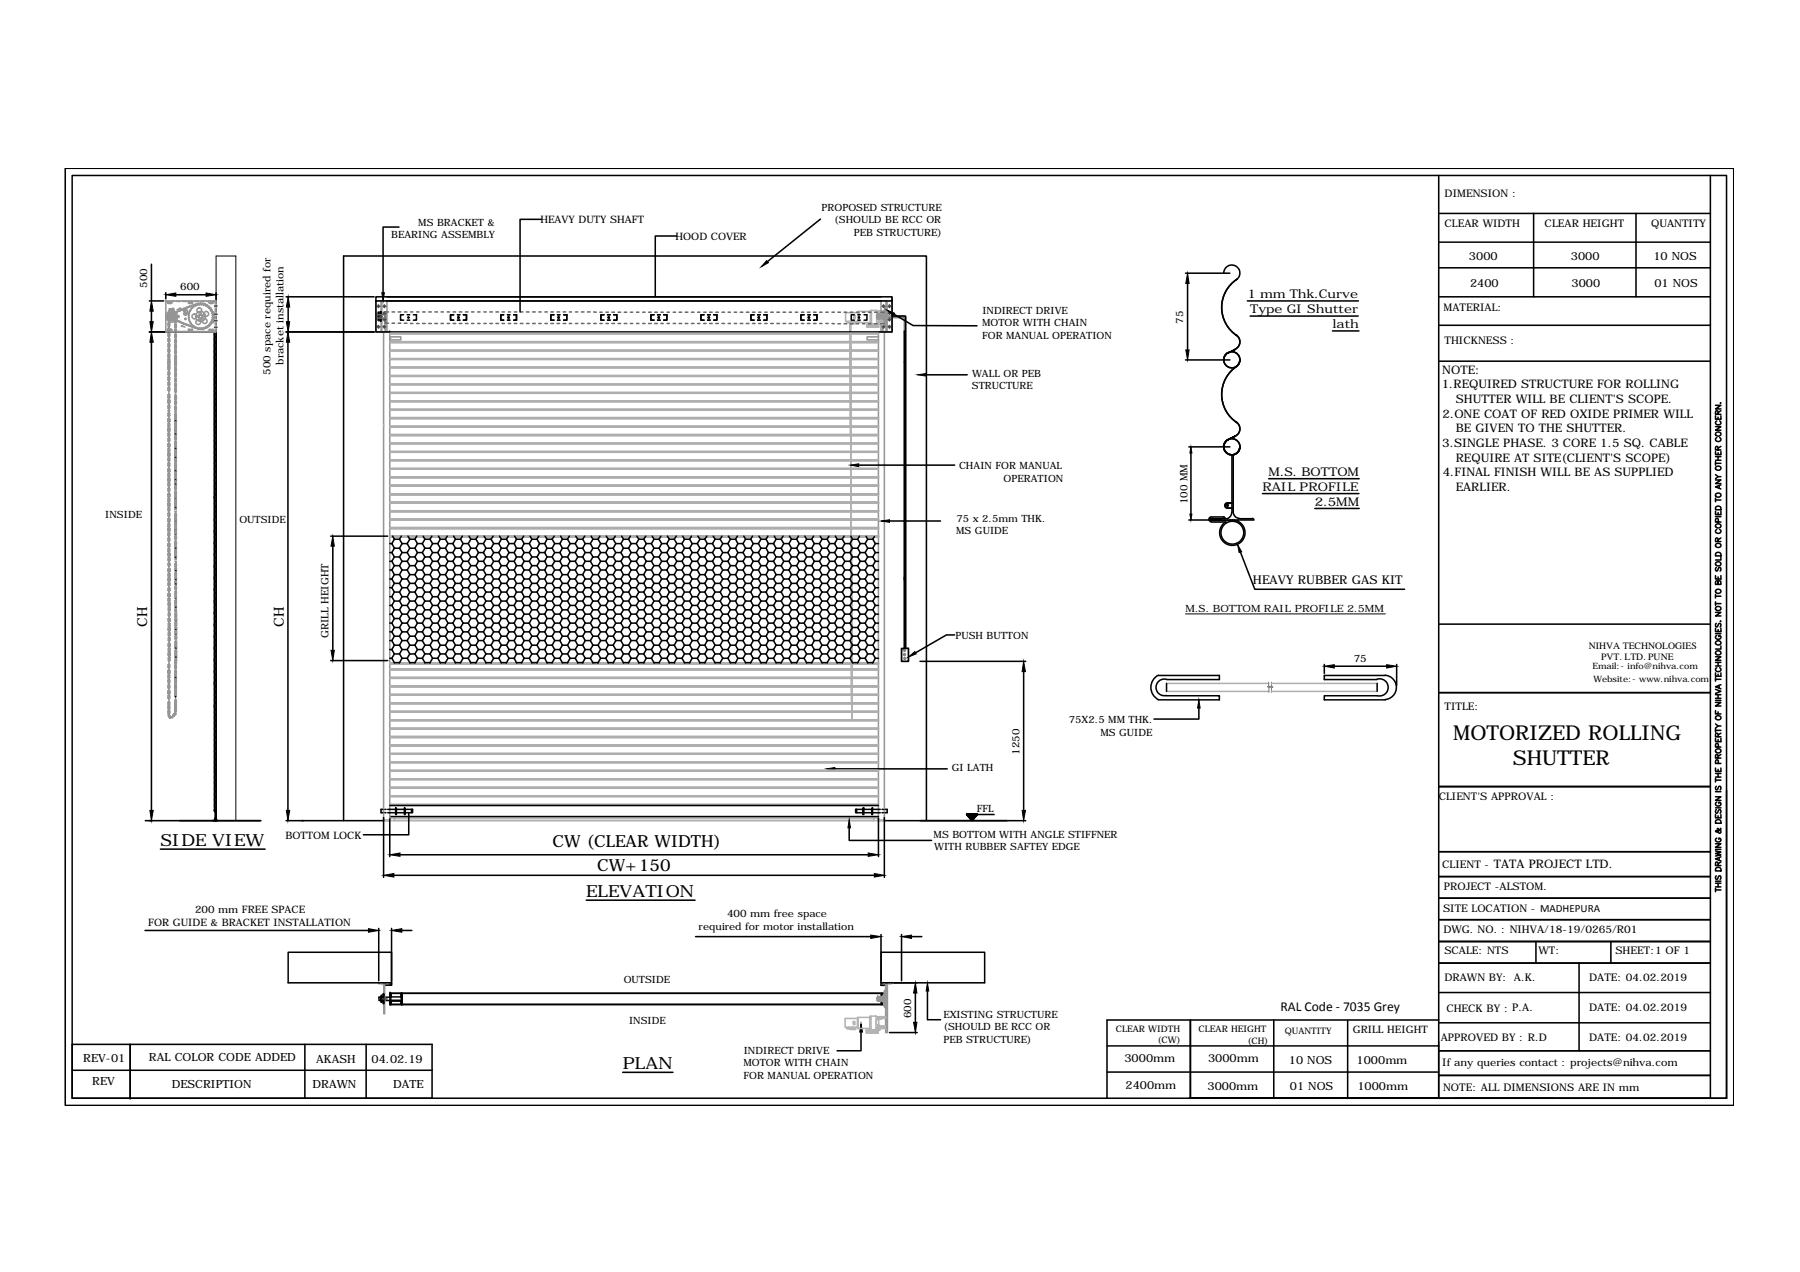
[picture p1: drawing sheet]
<svg xmlns="http://www.w3.org/2000/svg" width="297mm" height="210mm" viewBox="0 0 297 210" stroke-linecap="round" stroke-linejoin="round" font-family="sans-serif">
<defs><g id="words">
<g font-size="3.4">
<text x="239.8" y="122">MOTORIZED ROLLING</text>
<text x="249.6" y="126.2">SHUTTER</text>
</g>
<g font-size="2.8">
<text x="26.5" y="139.5">SIDE VIEW</text>
<text x="91.2" y="139.7">CW (CLEAR WIDTH)</text>
<text x="98.5" y="143.7">CW+150</text>
<text x="96.7" y="148">ELEVATION</text>
<text x="102.8" y="176.4">PLAN</text>
</g>
<g font-size="2.3">
<text x="24.3" y="103.5" transform="rotate(-90 24.3 103.5)">CH</text>
<text x="46.8" y="103.5" transform="rotate(-90 46.8 103.5)">CH</text>
</g>
<text font-size="2.2" x="211.3" y="166.9">RAL Code - 7035 Grey</text>
<g font-size="2">
<text x="205.8" y="49.2">1 mm Thk.Curve</text>
<text x="206.3" y="51.7">Type GI Shutter</text>
<text x="219.9" y="54.2">lath</text>
<text x="208.3" y="81">RAIL PROFILE</text>
<text x="209.4" y="78.6">M.S. BOTTOM</text>
<text x="217" y="83.5">2.5MM</text>
<text x="206.8" y="96.4">HEAVY RUBBER GAS KIT</text>
</g>
<g font-size="1.9">
<text x="242.4" y="42.8">3000</text>
<text x="242.6" y="47.3">2400</text>
<text x="259.2" y="42.8">3000</text>
<text x="259.3" y="47.3">3000</text>
<text x="272.9" y="42.8">10 NOS</text>
<text x="273" y="47.3">01 NOS</text>
<text x="237.9" y="64.1">1.REQUIRED STRUCTURE FOR ROLLING</text>
<text x="238" y="61.7">NOTE:</text>
<text x="238.1" y="68.9">2.ONE COAT OF RED OXIDE PRIMER WILL</text>
<text x="240.2" y="66.5">SHUTTER WILL BE CLIENT'S SCOPE.</text>
<text x="240.2" y="71.3">BE GIVEN TO THE SHUTTER.</text>
<text x="238" y="73.7">3.SINGLE PHASE. 3 CORE 1.5 SQ. CABLE</text>
<text x="240.2" y="76.2">REQUIRE AT SITE(CLIENT'S SCOPE)</text>
<text x="238.1" y="78.6">4.FINAL FINISH WILL BE AS SUPPLIED</text>
<text x="240.2" y="81">EARLIER.</text>
<text x="13.7" y="175.2">REV-01</text>
<text x="15.2" y="179.1">REV</text>
<text x="24.6" y="175">RAL COLOR CODE ADDED</text>
<text x="28.3" y="179.5">DESCRIPTION</text>
<text x="51.6" y="179.5">DRAWN</text>
<text x="52.2" y="175.3">AKASH</text>
<text x="61.3" y="175.3">04.02.19</text>
<text x="64.9" y="179.5">DATE</text>
<text x="185.6" y="175.3">3000mm</text>
<text x="185.7" y="179.7">2400mm</text>
<text x="199.3" y="179.8">3000mm</text>
<text x="199.4" y="175.3">3000mm</text>
<text x="212.7" y="175.6">10 NOS</text>
<text x="212.9" y="179.9">01 NOS</text>
<text x="223.9" y="175.6">1000mm</text>
<text x="224" y="179.8">1000mm</text>
</g>
<g font-size="1.7">
<text x="135.6" y="34.8">PROPOSED STRUCTURE</text>
<text x="238.4" y="32.5">DIMENSION :</text>
<text x="64.6" y="39.3">BEARING ASSEMBLY</text>
<text x="69" y="37.3">MS BRACKET &amp;</text>
<text x="89.2" y="36.8">HEAVY DUTY SHAFT</text>
<text x="111.5" y="39.6">HOOD COVER</text>
<text x="137.7" y="36.9">(SHOULD BE RCC OR</text>
<text x="140.9" y="38.9">PEB STRUCTURE)</text>
<text x="238.4" y="37.4">CLEAR WIDTH</text>
<text x="254.9" y="37.4">CLEAR HEIGHT</text>
<text x="272.5" y="37.4">QUANTITY</text>
<text x="24.3" y="47.5" transform="rotate(-90 24.3 47.5)">500</text>
<text x="29.7" y="47.9">600</text>
<text x="162.1" y="53.8">MOTOR WITH CHAIN</text>
<text x="162.1" y="51.8">INDIRECT DRIVE</text>
<text x="195.3" y="53.4" transform="rotate(-90 195.3 53.4)">75</text>
<text x="238.2" y="51.4">MATERIAL:</text>
<text x="162.1" y="55.9">FOR MANUAL OPERATION</text>
<text x="238.4" y="56.8">THICKNESS :</text>
<text x="44.6" y="61.8" transform="rotate(-90 44.6 61.8)">500 space required for</text>
<text x="46.8" y="60.2" transform="rotate(-90 46.8 60.2)">bracket installation</text>
<text x="160.4" y="64.2">STRUCTURE</text>
<text x="160.4" y="62.1">WALL OR PEB</text>
<text x="158.3" y="77.4">CHAIN FOR MANUAL</text>
<text x="165.6" y="79.5">OPERATION</text>
<text x="196" y="83.2" transform="rotate(-90 196 83.2)">100 MM</text>
<text x="17.4" y="85.5">INSIDE</text>
<text x="39.5" y="86.3">OUTSIDE</text>
<text x="157.8" y="88.2">MS GUIDE</text>
<text x="157.8" y="86.1">75 x 2.5mm THK.</text>
<text x="195.6" y="100.9">M.S. BOTTOM RAIL PROFILE 2.5MM</text>
<text x="54.2" y="105.3" transform="rotate(-90 54.2 105.3)">GRILL HEIGHT</text>
<text x="157.7" y="105.4">PUSH BUTTON</text>
<text x="223.4" y="109.3">75</text>
<text x="176.4" y="119.4">75X2.5 MM THK.</text>
<text x="238.4" y="117.2">TITLE:</text>
<text x="168.2" y="124.5" transform="rotate(-90 168.2 124.5)">1250</text>
<text x="181.6" y="121.4">MS GUIDE</text>
<text x="157.1" y="127.3">GI LATH</text>
<text x="237.4" y="132">CLIENT'S APPROVAL :</text>
<text x="161.2" y="134">FFL</text>
<text x="47.1" y="138.4">BOTTOM LOCK</text>
<text x="154.1" y="138.3">MS BOTTOM WITH ANGLE STIFFNER</text>
<text x="154.1" y="140.3">WITH RUBBER SAFTEY EDGE</text>
<text x="238" y="143.2">CLIENT - TATA PROJECT LTD.</text>
<text x="238.3" y="146.9">PROJECT -ALSTOM.</text>
<text x="24.4" y="152.8">FOR GUIDE &amp; BRACKET INSTALLATION</text>
<text x="32.2" y="150.7">200 mm FREE SPACE</text>
<text x="115.3" y="153.5">required for motor installation</text>
<text x="120" y="151.3">400 mm free space</text>
<text x="238.1" y="150.5">SITE LOCATION - MADHEPURA</text>
<text x="238.2" y="154">DWG. NO. : NIHVA/18-19/0265/R01</text>
<text x="238.4" y="157.5">SCALE: NTS</text>
<text x="238.4" y="161.9">DRAWN BY: A.K.</text>
<text x="253.9" y="157.4">WT:</text>
<text x="262.2" y="161.9">DATE: 04.02.2019</text>
<text x="266.6" y="157.5">SHEET:1 OF 1</text>
<text x="102.9" y="162.1">OUTSIDE</text>
<text x="155.7" y="167.9">EXISTING STRUCTURE</text>
<text x="238.7" y="166.9">CHECK BY : P.A.</text>
<text x="262.2" y="166.8">DATE: 04.02.2019</text>
<text x="103.8" y="169">INSIDE</text>
<text x="122.7" y="173.9">INDIRECT DRIVE</text>
<text x="150.3" y="168" transform="rotate(-90 150.3 168)">600</text>
<text x="155.7" y="172.1">PEB STRUCTURE)</text>
<text x="155.7" y="170">(SHOULD BE RCC OR</text>
<text x="223.2" y="170.4">GRILL HEIGHT</text>
<text x="237.8" y="171.7">APPROVED BY : R.D</text>
<text x="262.2" y="171.8">DATE: 04.02.2019</text>
<text x="122.7" y="175.9">MOTOR WITH CHAIN</text>
<text x="122.7" y="178">FOR MANUAL OPERATION</text>
<text x="238" y="175.9">If any queries contact : projects@nihva.com</text>
<text x="238.1" y="180">NOTE: ALL DIMENSIONS ARE IN mm</text>
</g>
<g font-size="1.6">
<text x="262.2" y="107">NIHVA TECHNOLOGIES</text>
<text x="264.2" y="108.8">PVT. LTD. PUNE</text>
</g>
<g font-size="1.5">
<text x="184.1" y="170.3">CLEAR WIDTH</text>
<text x="191" y="172.2">(CW)</text>
<text x="197.8" y="170.3">CLEAR HEIGHT</text>
<text x="205.8" y="172.3">(CH)</text>
<text x="212" y="170.6">QUANTITY</text>
</g>
<g font-size="1.4">
<text x="262.8" y="110.4">Email:- info@nihva.com</text>
<text x="262.9" y="112.6">Website:- www.nihva.com</text>
</g>
</g></defs>
<!-- layer: 0 -->
<g fill="none" stroke="#aeaeae" stroke-width=".25">
<path d="M64.3 59.3h80.7M64.3 59.2h80.7M64.3 57.9h80.7M64.3 57.8h80.7M64.3 56.5h80.7M64.3 56.4h80.7M64.3 55.1h80.7M64.3 55h80.7M63.3 70.3h.1M64.3 78.8h80.7M64.3 78.7h80.7M64.3 77.4h80.7"/>
<path d="M64.3 77.3h80.7M64.3 76h80.7M64.3 75.9h80.7M64.3 74.6h80.7M64.3 74.5h80.7M64.3 73.2h80.7M64.3 73.1h80.7M64.3 71.9h80.7M64.3 71.7h80.7M64.3 70.5h80.7M64.3 70.3h80.7M64.3 69.1h80.7"/>
<path d="M64.3 68.9h80.7M64.3 67.7h80.7M64.3 67.6h80.7M64.3 66.3h80.7M64.3 66.2h80.7M64.3 64.9h80.7M64.3 64.8h80.7M64.3 63.5h80.7M64.3 63.4h80.7M64.3 62.1h80.7M64.3 62h80.7M64.3 60.7h80.7"/>
<path d="M64.3 60.6h80.7M64.3 80.2h80.7M64.3 80.1h80.7M64.3 81.6h80.7M64.3 81.5h80.7M64.3 83h80.7M64.3 82.9h80.7M64.3 84.4h80.7M64.3 84.3h80.7M64.3 85.8h80.7M64.3 85.7h80.7M64.3 87.2h80.7"/>
<path d="M64.3 87.1h80.7M64.3 88.6h80.7M64.3 88.5h80.7M64.3 118.9h80.7M64.3 118.8h80.7M64.3 117.5h80.7M64.3 117.4h80.7M64.3 116.1h80.7M64.3 116h80.7M64.3 114.7h80.7M64.3 114.6h80.7M64.3 113.3h80.7"/>
<path d="M64.3 113.2h80.7M64.3 111.9h80.7M64.3 111.8h80.7M64.3 110.5h80.7M64.3 110.4h80.7M64.3 109.5h80.7M64.3 109.4h80.7M192.5 114.1h16.9M192.5 112.8h16.9M209.8 114.1h17.5M209.8 112.8h17.5M64.3 132.7h80.7"/>
<path d="M64.3 131.4h80.7M64.3 131.3h80.7M64.3 130h80.7M64.3 129.9h80.7M64.3 128.7h80.7M64.3 128.5h80.7M64.3 127.3h80.7M64.3 127.1h80.7M64.3 125.9h80.7M64.3 125.7h80.7M64.3 124.5h80.7M64.3 124.3h80.7"/>
<path d="M64.3 123.1h80.7M64.3 122.9h80.7M64.3 121.7h80.7M64.3 121.5h80.7M64.3 120.3h80.7M64.3 120.2h80.7"/>
</g>
<g fill="none" stroke="#959595" stroke-width=".25">
<path d="M27.4 54.7h.3M27.4 49.7h.3M27.7 49.8l-.1 .1 .1 .1M27.7 49.9h.6M27.7 50.1h.6M28 51.1l.6 .1zM28 51l.1 .1zM28 52.2h.1M28.1 54.7h.7M28.1 49.7h.7M28.1 52.2v.1M28.1 51.1h.1"/>
<path d="M28.1 52.4h.1M28.1 52.2h.1M28.2 52.1h-.1M28.2 52.3v.1M28.2 52.1l-.1 .1M28.2 51v.1zM28.2 51.9h.1M28.2 51.9a.36 .36 0 0 0 0 .6l2.2 1 2.3 .8M28.2 52a20.7 20.7 0 0 1 4.9-1.8 2.05 2.05 0 0 1 2 2.3 2.05 2.05 0 0 1-2.4 1.7M28.2 52v.1M28.2 52.4v.1l.1-.1M28.2 52a.28 .28 0 0 0 0 .5l2.2 .9 2.3 .8"/>
<path d="M28.2 52h.1M28.3 52.4h.1M28.3 49.8l.1 .1-.1 .1M28.3 54.4l.1 .1-.1 .1M28.3 54.4h-.6l-.1 .1 .1 .1h.6M28.3 52h.1M28.4 52h.1M28.4 51l.1 .1zM28.4 51.9h.1M28.4 52.6h.1M28.4 52.4l-.1 .1M28.5 52h.1"/>
<path d="M28.5 52v.1M28.5 51.1h.1M28.5 52.4h.1M28.5 51h.1M28.5 51v.1v-.1M28.6 52.1h.1M28.6 52.2h.1M28.6 52.2l-.1 .2M28.6 52.1v.1M28.6 51.1h.1M28.7 51.7h.1M28.7 52.7h.1"/>
<path d="M28.7 51.4v-.4h-.8v.4M29 51.6h.1M29 52.8h.1M29.1 54.7h.7M29.1 49.7h.7M29.2 51.5h.1M29.2 53h.1M29.3 52.1h.2v.2h-.2M29.5 52.1v.2M29.5 51.4h.1M29.5 53.1h.1M29.6 50.9h.2l-.2 .1z"/>
<path d="M29.6 50.9l-.4 .2M29.7 51.3h.1M29.7 53.2h.1M29.9 53.8h.3l-.1 .1zM30 51.1h.1M30 53.3h.1M30.1 54.7h.7M30.1 49.7h.7M30.2 53.8l.3 .2M30.3 51h.1M30.3 53.4h.1M30.4 51.4l.1 .2"/>
<path d="M30.4 51.5l-.1 .2 .2 .3h.1l.3-.2M30.5 51.3l.1-.2-.3-.1-.1 .2 .2 .2M30.5 50.9h.1M30.5 53.5h.1M30.5 51.4l.1 .1M30.6 51.5l.2 .1M30.7 51.2h.2l-.1 .1zM30.8 51.2l.2 .3M30.8 50.8h.1M30.8 53.6h.1M30.8 51.6h.1M31.1 50.7h.1"/>
<path d="M31.1 53.7h.1M31.1 54.7h.7M31.1 49.7h.7M31.1 49.8l-.1 .1 .1 .1M31.2 54.3l-.2 .1 .2 .1M31.2 51.6l-.3 .1M31.2 49.9h.5M31.2 50.1h.5M31.2 54.6h.5M31.2 54.4h.5M31.2 52.4h.1M31.2 52v.1"/>
<path d="M31.2 52.1h-.1v.2l.1 .1M31.2 52.4l-.1 .1 .2 .2M31.2 51.7l-.3 .1M31.2 52.7h.1M31.3 52.7l-.1 .3h.2M31.3 51.7l-.2 .2 .1 .1M31.3 51.4h-.1l.1 .3-.1-.1M31.3 50.6h.1M31.3 53.8h.1M31.4 51.4h-.1M31.4 53l-.1 .2 .1 .1h.1M31.5 51.1h-.1l-.1 .2 .1 .1"/>
<path d="M31.5 51.1h.1M31.6 53.3v.3h.1M31.6 50.5h.1M31.6 53.9h.1M31.7 54.3l.1 .1-.1 .1M31.7 49.8l.1 .1-.1 .1M31.7 53.6v.1l.3 .1M31.8 50.5h.1M31.8 54h.1M32 50.6l-.3 .1v.2l-.1-.1v.3M32 53.8h.1M32 53.8l.2 .3 .1-.1 .2 .2 .1-.1 .3 .2v-.2"/>
<path d="M32.1 50.4h.1M32.1 54.1h.1M32.1 54.7h.7M32.1 49.7h.7M32.3 50.5l-.1-.1-.2 .3M32.3 50.3h.1M32.3 54.1h.1M32.6 50.2h.1M32.6 54.2h.1M32.6 50.4l-.1-.2-.2 .3M32.6 50.1a2.14 2.14 0 0 1 2.6 2.1 2.14 2.14 0 0 1-2.6 2.1M32.7 50.2l-2.6 .9-1.9 .8"/>
<path d="M32.7 52.3l.3 .3M32.7 52.1l.2 .1-.2 .1M32.9 50.2h.1M32.9 50.3v-.1l-.2 .1M32.9 54.3h.1M33 50.3v-.1l.3 .1M33 51.8l-.3 .3M33 51.8l.1 .1 .1-.1M33 52.6l.1-.1 .1 .1M33.1 50.1h.1M33.1 54.7h.7M33.1 49.7h.7"/>
<path d="M33.2 51.8l.3 .3-.1 .1 .1 .1-.1 .2-.2 .1M33.2 50.3h.1M33.3 54.1l-.1 .2h-.2v-.2M33.3 50.3l.1-.1h.2v.1M33.3 54.3h.1M33.4 50.2h.1M33.6 50.4h.1M33.6 54.1h.1M33.6 50.3l.2-.1 .1 .1v.2M33.6 54.1l-.2 .2-.1-.2M33.6 54.2h.1M33.7 50.2h.1"/>
<path d="M33.9 54.1h.1M33.9 54l-.1 .2-.2-.1M33.9 50.3h.1M33.9 54h.1M34 50.5l.1-.1 .1 .1v.2M34.1 54.1h.1M34.1 54.7h.7M34.1 49.7h.7M34.2 50.4h.1M34.2 53.8h.1M34.2 53.8l-.1 .3-.1-.1M34.3 50.6h.1l.1 .2"/>
<path d="M34.3 53.9h.1M34.4 50.8l.1 .1M34.5 53.6h-.1M34.5 53.6v.1l-.2 .1M34.5 50.9l.3 .1-.1 .1M34.5 50.7h.1M34.6 53.7h.1M34.6 49.8l-.1 .1 .1 .1M34.6 54.4l-.1 .1 .1 .1M34.6 49.9h.5M34.6 50.1h.5M34.6 54.6h.6"/>
<path d="M34.6 54.4h.6M34.7 53.3l.1 .2-.3 .1M34.7 53.3h.1M34.7 51.1h.2v.2l-.1 .1M34.7 53.6h.1M34.8 50.9h.1M34.9 53h-.1M34.9 53v.2v.1h-.2M34.9 51.4h.1v.3M34.9 53.3h.1M34.9 51.1h.1M35 51.7h.1"/>
<path d="M35 52.7h.1M35 52.7v.3h-.1M35 51.7l.1 .1v.2M35 52v.1M35 52.4h.1M35 53.1h.1M35 51.4h.1M35.1 52.4v.3h-.1M35.1 52.1h.1v.2l-.1 .1M35.1 52.9h.1M35.1 51.6h.1M35.1 49.8l.1 .1-.1 .1"/>
<path d="M35.1 54.4l.1 .1-.1 .1M35.2 52.6h.1M35.2 54.7h.3M35.2 49.7h.3M35.2 52.4h.1M35.2 52.1h.1M35.2 51.9h.1M35.2 52.9l.2 .1-.2 .3zM35.3 51.5a2.05 2.05 0 0 1 0 1.4M35.5 49.7h-8.1v5.1h8.1M35.5 49.7h.2v5.1h-.2M35.5 49.7v5.1"/>
<path d="M62 49.7h1.9v5.1h-1.9zM62 54.8h1.9M62.9 49.7v5.1M63 49.7v5.1M64.3 55.6h1.8v.5h-1.8M64.4 55.9h.1M144.8 51.9v.6M144.8 51.8h.1M144.8 51.8v.3h.2M144.8 52.6h.1M144.8 52.4h.1M144.8 51.9v.6z"/>
<path d="M144.8 52.1h.1M145 54.8h.9v80.5h-.2M145 54.8v80.6h.9M145 55.6h-1.9v.5h1.9M145 54.8h.9M145 52.5h.7h-.7v-.1h-.2v.2h.9M145 52.4h-.2v.2M145 52.4h.1M145.1 52h-.4v.5h.4M145.2 52h.2M145.2 52.5h.2M145.4 51.3v-1.6h1.8v5.1h-1.8v-1.4"/>
<path d="M145.5 52h.2M145.5 52.5h.2M145.7 51.8h-.9v.3h.2v-.2h.7h-.7M145.7 52.2h-.9h.9M145.8 51.6v1.1zM145.8 51.6h.1v1.1h-.1M145.8 52h.2M145.8 52.5h.2M146.1 49.7h.2v5.1h-.2l.2-.1v-5zM146.1 50.8l-.1 1.4v-1.1l-.1 .1v2.1l.1 .1v-1.2l.1 1.4M146.1 50.8h.1M146.1 50.7h.2l-.1 1 .1 2h-.2z"/>
<path d="M146.1 53.6h.1M146.1 52h.2M146.1 52.5h.2M146.2 52.2l.1 1.5M146.2 49.7v5.1M146.3 50.7h.1M146.3 50.7l-.1 1.5M146.3 53.7h.1M146.3 53h.1M146.3 51.4h.1M146.3 51.5h.1M146.4 49.7v5.1"/>
<path d="M27.9 66.5v.3M29 66.8v.3M27.9 117.8l-.1 .2M64.3 105.2v-50.4h-1v80.5h.3M64.3 104.4v30.6M63.3 135.4h1M63.7 135.3h.2M64.1 135.3h.2M145 135.3h.2M145.3 135.3h.3M62.5 162.2h1.8v.1h-1.8zM62.5 162.3h.1"/>
<path d="M63.3 162.3h.2v5h-.2zM144.8 164.6v.5M144.8 164.5h.1M144.8 164.5v.2h.2M144.8 164.7h.1M144.8 165h.1M144.8 164.5v.6zM145 164.7h.1M145 165h-.2v.2M145 165h.1M145 164.6h-.3v.5h.9M145.1 164.6h.2"/>
<path d="M145.4 162.2h1.8v.1h-1.8zM145.4 164.6h.2M145.6 164.5h-.8v.2h.2v-.1h.6h-.6M145.6 165.1h-.6v-.1h-.2v.2h.8M145.6 164.4l.1-.1v1zM145.6 164.8h-.8h.8M145.7 164.3h.2v1h-.2M145.7 164.6h.2M145.7 165.1h.2M146 163.6l-.1 1.2v-1v.1v1.9v.1v-1.1l.1 1.3M146 163.6h.1M146 163.4h.1v2.8h-.1z"/>
<path d="M146 166.1h.1M146 164.6h.1M146 165.1h.1M146.1 164.8v1.4M146.1 162.3h.3v8.1h-.3zM146.1 163.4h.1M146.1 163.4v1.4M146.1 166.2h.1M146.1 164.3v1.1M146.4 162.3v.3M146.4 163v.7M146.4 164v.7"/>
<path d="M146.4 165v.7M146.4 166v.7M146.4 167v.7M146.4 168v.7M146.4 169v.7M146.4 170.1v.3"/>
<circle cx="27.9" cy="53" r=".06"/>
<circle cx="27.9" cy="51.4" r=".06"/>
<circle cx="28" cy="52.1" r=".02"/>
<circle cx="28.1" cy="52.4" r=".02"/>
<circle cx="28.1" cy="51.9" r=".02"/>
<circle cx="28.4" cy="52.2" r=".95"/>
<circle cx="28.4" cy="52.2" r=".74"/>
<circle cx="28.4" cy="52.2" r=".53"/>
<circle cx="28.4" cy="52.2" r=".06"/>
<circle cx="28.4" cy="52.6" r=".02"/>
<circle cx="28.4" cy="51.8" r=".02"/>
<circle cx="28.7" cy="52.7" r=".02"/>
<circle cx="28.7" cy="51.7" r=".02"/>
<circle cx="28.9" cy="51.6" r=".02"/>
<circle cx="28.9" cy="52.8" r=".02"/>
<circle cx="29.2" cy="52.2" r=".06"/>
<circle cx="29.2" cy="51.5" r=".02"/>
<circle cx="29.2" cy="52.9" r=".02"/>
<circle cx="29.5" cy="53.1" r=".02"/>
<circle cx="29.5" cy="51.3" r=".02"/>
<circle cx="29.7" cy="53.1" r=".02"/>
<circle cx="29.7" cy="51.2" r=".02"/>
<circle cx="30" cy="53.3" r=".02"/>
<circle cx="30" cy="51.1" r=".02"/>
<circle cx="30.3" cy="53.4" r=".02"/>
<circle cx="30.3" cy="51" r=".02"/>
<circle cx="30.4" cy="51.2" r=".06"/>
<circle cx="30.5" cy="53.5" r=".02"/>
<circle cx="30.5" cy="50.9" r=".02"/>
<circle cx="30.6" cy="52.6" r=".11"/>
<circle cx="30.6" cy="51.8" r=".11"/>
<circle cx="30.6" cy="51.8" r=".02"/>
<circle cx="30.6" cy="52.6" r=".02"/>
<circle cx="30.8" cy="53.6" r=".02"/>
<circle cx="30.8" cy="50.8" r=".02"/>
<circle cx="31.1" cy="53.7" r=".02"/>
<circle cx="31.1" cy="50.7" r=".02"/>
<circle cx="31.3" cy="53.8" r=".02"/>
<circle cx="31.3" cy="50.6" r=".02"/>
<circle cx="31.5" cy="50.5" r=".02"/>
<circle cx="31.5" cy="53.9" r=".02"/>
<circle cx="31.8" cy="54" r=".02"/>
<circle cx="31.8" cy="50.4" r=".02"/>
<circle cx="32" cy="50.4" r=".02"/>
<circle cx="32" cy="54" r=".02"/>
<circle cx="32.1" cy="52.2" r=".4"/>
<circle cx="32.3" cy="54.1" r=".02"/>
<circle cx="32.3" cy="50.3" r=".02"/>
<circle cx="32.5" cy="52.2" r=".06"/>
<circle cx="32.5" cy="50.2" r=".02"/>
<circle cx="32.6" cy="54.2" r=".02"/>
<circle cx="32.7" cy="53.1" r=".4"/>
<circle cx="32.8" cy="50.1" r=".02"/>
<circle cx="32.9" cy="51.2" r=".4"/>
<circle cx="32.9" cy="54.3" r=".02"/>
<circle cx="33.1" cy="52.2" r=".83"/>
<circle cx="33.1" cy="52.2" r=".23"/>
<circle cx="33.1" cy="51.6" r=".06"/>
<circle cx="33.1" cy="52.8" r=".06"/>
<circle cx="33.1" cy="50.1" r=".02"/>
<circle cx="33.3" cy="54.3" r=".02"/>
<circle cx="33.4" cy="50.1" r=".02"/>
<circle cx="33.6" cy="54.2" r=".02"/>
<circle cx="33.6" cy="50.2" r=".02"/>
<circle cx="33.7" cy="52.2" r=".06"/>
<circle cx="33.8" cy="53" r=".4"/>
<circle cx="33.9" cy="54.1" r=".02"/>
<circle cx="33.9" cy="50.3" r=".02"/>
<circle cx="34" cy="51.8" r=".4"/>
<circle cx="34.1" cy="54" r=".02"/>
<circle cx="34.2" cy="50.4" r=".02"/>
<circle cx="34.3" cy="53.9" r=".02"/>
<circle cx="34.5" cy="50.7" r=".02"/>
<circle cx="34.5" cy="53.7" r=".02"/>
<circle cx="34.7" cy="53.5" r=".02"/>
<circle cx="34.7" cy="50.9" r=".02"/>
<circle cx="34.9" cy="53.3" r=".02"/>
<circle cx="34.9" cy="51.1" r=".02"/>
<circle cx="35" cy="53.1" r=".02"/>
<circle cx="35" cy="51.4" r=".02"/>
<circle cx="35.1" cy="51.6" r=".02"/>
<circle cx="35.1" cy="52.9" r=".02"/>
<circle cx="35.1" cy="52.6" r=".02"/>
<circle cx="35.2" cy="52.1" r=".02"/>
<circle cx="35.2" cy="52.3" r=".02"/>
<circle cx="35.2" cy="51.8" r=".02"/>
<circle cx="62.4" cy="52.7" r=".15"/>
<circle cx="62.4" cy="50.5" r=".15"/>
<circle cx="62.4" cy="51.7" r=".15"/>
<circle cx="62.4" cy="53.9" r=".15"/>
<circle cx="63.4" cy="51.7" r=".15"/>
<circle cx="63.4" cy="52.7" r=".15"/>
<circle cx="63.4" cy="50.5" r=".15"/>
<circle cx="63.4" cy="53.9" r=".15"/>
<circle cx="145.8" cy="53.9" r=".15"/>
<circle cx="145.8" cy="50.5" r=".15"/>
<circle cx="146.8" cy="51.7" r=".15"/>
<circle cx="146.8" cy="53.9" r=".15"/>
<circle cx="146.8" cy="52.7" r=".15"/>
<circle cx="146.8" cy="50.5" r=".15"/>
</g>
<path d="M63.6 53.3v1.5h-1.6M145.7 54.1v.7h1.5" fill="none" stroke="#929292" stroke-width=".25"/>
<g fill="none" stroke="#696969" stroke-width=".25">
<path d="M63.6 52.7h.1M63.6 51.9h-1.4v.6h1.4M63.7 51.5v1.8M64.1 51.5h-.5v1.8h.5M64.7 51.5h.4M64.7 53.3h.4M65.7 51.5h.4M65.7 53.3h.4M66.7 51.5h.5M66.7 53.3h.5M67.7 51.5h.4M67.7 53.4h.4"/>
<path d="M68.8 51.5h.3M68.8 53.4h.3M69.7 51.5h.5M69.7 53.4h.5M70.8 51.5h.4M70.8 53.4h.4M71.8 51.5h.4M71.8 53.4h.4M72.8 51.5h.4M72.8 53.4h.4M73.8 51.5h.4M73.8 53.4h.4"/>
<path d="M74.8 51.5h.4M74.8 53.4h.4M75.8 51.5h.4M75.8 53.4h.4M76.8 51.5h.4M76.8 53.4h.4M77.8 51.5h.4M77.8 53.4h.4M78.8 51.5h.4M78.8 53.4h.4M79.9 51.5h.3M79.9 53.4h.3"/>
<path d="M80.8 51.5h.5M80.8 53.4h.5M81.8 51.5h.5M81.8 53.4h.5M82.9 51.5h.3M82.9 53.4h.3M83.9 51.5h.4M83.9 53.4h.4M84.9 51.5h.4M84.9 53.4h.4M85.9 51.5h.4M85.9 53.4h.4"/>
<path d="M86.9 51.5h.4M86.9 53.4h.4M87.9 51.5h.4M87.9 53.4h.4M88.9 51.5h.4M88.9 53.4h.4M89.9 51.5h.4M89.9 53.4h.4M90.9 51.5h.4M90.9 53.4h.4M91.9 51.5h.4M91.9 53.4h.4"/>
<path d="M92.9 51.5h.5M92.9 53.4h.5M94 51.5h.3M94 53.4h.3M95 51.5h.3M95 53.4h.3M95.9 51.5h.5M95.9 53.4h.5M97 51.5h.4M97 53.4h.4M98 51.5h.4M98 53.4h.4"/>
<path d="M99 51.5h.4M99 53.4h.4M100 51.5h.4M100 53.4h.4M101 51.5h.4M101 53.4h.4M102 51.5h.4M102 53.4h.4M103 51.5h.4M103 53.4h.4M104 51.5h.4M104 53.4h.4"/>
<path d="M105 51.5h.4M105 53.4h.4M106.1 51.5h.3M106.1 53.4h.3M107 51.5h.5M107 53.4h.5M108 51.5h.5M108 53.4h.5M109.1 51.5h.3M109.1 53.4h.3M110.1 51.5h.4M110.1 53.4h.4"/>
<path d="M111.1 51.5h.4M111.1 53.4h.4M112.1 51.5h.4M112.1 53.4h.4M113.1 51.5h.4M113.1 53.4h.4M114.1 51.5h.4M114.1 53.4h.4M115.1 51.5h.4M115.1 53.4h.4M116.1 51.5h.4M116.1 53.4h.4"/>
<path d="M117.1 51.5h.4M117.1 53.4h.4M118.1 51.5h.4M118.1 53.4h.4M119.1 51.5h.5M119.1 53.4h.5M120.2 51.5h.3M120.2 53.4h.3M121.2 51.5h.4M121.2 53.4h.4M122.1 51.5h.5M122.1 53.4h.5"/>
<path d="M123.2 51.5h.4M123.2 53.4h.4M124.2 51.5h.4M124.2 53.4h.4M125.2 51.5h.4M125.2 53.4h.4M126.2 51.5h.4M126.2 53.4h.4M127.2 51.5h.4M127.2 53.4h.4M128.2 51.5h.4M128.2 53.4h.4"/>
<path d="M129.2 51.5h.4M129.2 53.4h.4M130.2 51.5h.4M130.2 53.4h.4M131.2 51.5h.4M131.2 53.4h.4M132.3 51.5h.3M132.3 53.4h.3M133.2 51.5h.5M133.2 53.4h.5M134.3 51.5h.4M134.3 53.4h.4"/>
<path d="M135.3 51.5h.4M135.3 53.4h.4M136.3 51.5h.4M136.3 53.4h.4M137.3 51.5h.4M137.3 53.4h.4M138.3 51.5h.4M138.3 53.4h.4M139.3 51.5h.4M139.3 53.4h.4M140.3 51.5h.4M140.3 53.4h.4"/>
<path d="M141.3 51.5h.4M141.3 53.4h.4M142.3 51.5h.4M142.3 53.4h.4M143.3 51.5h.4M143.3 53.4h.4M144.3 51.5h.5M144.3 53.4h.5M145.3 51.5h.6M145.3 53.4h.6M145.8 51.5v1.9M145.9 51.5v1.9"/>
</g>
<path d="M63.7 52.1l-.1 .1" fill="none" stroke="#7c7c7c" stroke-width=".25"/>
<g fill="none" stroke="#000" stroke-width=".25">
<path d="M10.8 27.8h275.3v154.6h-275.3zM11.9 29h273v152.2h-273zM65.8 37.5h-2.6v10.8M89.3 36.2h-3.5v15.3M111.6 38.9h-3.5v10.1M135.4 36.2l-8.8 7M237.4 29v152.2M237.4 35.2h44.9M237.4 40h44.9M253.1 35.2v13.8M270 35.2v13.8M282.3 29v152.2h-86"/>
<path d="M24.7 54.8h10.3M24.7 49.7h2.3M25 43.6v6.1M25 51.4v1.7M25 56.5v77.2M27.4 48.3v1M29 48.6h5M35.7 48.3v1M47.2 54.8h14.5M47.2 49h14.5M47.5 56.5v77.2M47.6 50.7v2.4"/>
<path d="M62 49h85.2v.7h-85.2zM62.4 51.9h.5M62.4 52.5h.5M62.4 52.2h.1M62.8 51.4h.1v1.6h-.1zM62.8 51.9h-.4v.6h.4M62.8 51.6h-.3v1.2h.3M62.8 51.6h.1M62.8 51.7h.1M62.8 52.7h.1M62.8 52.9h.1M63.9 49h81.5"/>
<path d="M64.3 54.8h.1M66.6 51.9h-.5v.9h.5M67.2 51.9h.4M67.2 52.8h.4M67.3 52.3l.2 .1-.2 .1zM68.2 51.9h.5v.9h-.5M74.9 51.9h-.5v.9h.5M75.5 51.9h.4M75.5 52.8h.4M75.6 52.3l.1 .1-.1 .1zM76.5 51.9h.5v.9h-.5M83.1 51.9h-.5v.9h.5"/>
<path d="M83.7 51.9h.4M83.7 52.8h.4M83.8 52.3h.2v.2h-.2zM84.8 51.9h.4v.9h-.4M91.4 51.9h-.5v.9h.5M92 51.9h.4M92 52.8h.4M92.1 52.3h.2v.2h-.2zM93 51.9h.5v.9h-.5M99.7 51.9h-.5v.9h.5M100.3 51.9h.4M100.3 52.8h.4"/>
<path d="M100.4 52.3l.2 .1-.2 .1zM101.3 51.9h.5v.9h-.5M107.9 51.9h-.5v.9h.5M108.5 51.9h.4M108.5 52.8h.4M108.6 52.3l.2 .1-.1 .1zM109.5 51.9h.5v.9h-.5M116.2 51.9h-.5v.9h.5M116.8 51.9h.4M116.8 52.8h.4M116.9 52.3l.2 .1-.2 .1zM117.8 51.9h.5v.9h-.5"/>
<path d="M124.4 51.9h-.5v.9h.5M125 51.9h.4M125 52.8h.4M125.2 52.3l.1 .1-.1 .1zM126 51.9h.5v.9h-.5M132.7 51.9h-.5v.9h.5M133.3 51.9h.4M133.3 52.8h.4M133.4 52.3l.2 .1-.2 .1zM134.3 51.9h.5v.9h-.5M141 51.9h-.5v.9h.5M141.6 51.9h.4"/>
<path d="M141.6 52.8h.4M141.7 52.3h.1v.2h-.1zM142.6 51.9h.5v.9h-.5M145.7 51.9h.5M147.2 52.2h2.3v54.8M147.2 49.3v5.5h-85.2v-5.1M147.5 51.9l3.2 1.8 10.5 .1M149.2 54.8v52.2h-.4v2.1h1.1v-2.1h-.4M149.2 54.8h.1M149.2 59.7v.1M195.6 59.4h7.4M195.6 45.1h7.4"/>
<path d="M196 46.8v10.9M201.9 45.1a1.33 1.33 0 0 1 2-1.2 1.33 1.33 0 0 1 .1 2.3M202.6 58.2a1.33 1.33 0 0 0 0 2.3 1.33 1.33 0 0 0 2-1.1M203.8 57.7l-1.2 .6 1.2-.6M203.9 55.2a1.33 1.33 0 0 1 .7 1.3 1.33 1.33 0 0 1-.8 1.1 1.33 1.33 0 0 0 .2-2.3M204.1 46.1a5.6 5.6 0 0 0 0 9.3M204.6 59.4h.1M205.8 49.7h18.4M206.3 52.2h17.8M219.9 54.6h4.4M237.4 49h44.9M237.4 44.2h44.9"/>
<path d="M237.4 53.7h44.9M237.4 59.6h44.9M29 69.6h.1M29 71.8h.1M29 74.2h.1M29 75.6h.1M29 77.9h.1M29 79.3h.1M29 71.1h.1M141.7 76.8h15.8M152.8 61.8h6.8M196.2 73.7h6.8"/>
<path d="M196.5 74.8v10M201.9 73.7h.1M202.5 72.6l1.3-.6-1.2 .6a1.33 1.33 0 0 0 0 2.3 1.33 1.33 0 0 0 2-1.2M203.3 75.1v9.5M203.6 75l-.1 .2v9.3a1.08 1.08 0 0 0 1.1 1.1M203.9 69.6a1.33 1.33 0 0 1 .7 1.2 1.33 1.33 0 0 1-.8 1.2 1.33 1.33 0 0 0 .2-2.3M204 60.5a1.33 1.33 0 0 0-.1-2.3 1.33 1.33 0 0 0-2 1.2 1.33 1.33 0 0 1 2-1.2 1.33 1.33 0 0 1 .1 2.3M204 74.8a1.33 1.33 0 0 0-.1-2.3 1.33 1.33 0 0 0-2 1.2 1.33 1.33 0 0 1 2-1.1 1.33 1.33 0 0 1 .1 2.3M204.1 60.4a5.6 5.6 0 0 0 0 9.3M204.6 73.7h.1M209.4 79h14.9M283.1 79.2h.9l-.9 .6h.9"/>
<path d="M283.1 74.5v.5h.9v-.5M283.1 70.4h.9l-.9 .6h.9M283.1 68.6v.6h.9v-.6M283.1 66.9h.9l-.9 .6h.9M283.1 76.2v.6M283.1 78.3l.4 .4M283.1 76.5h.9M283.1 75.9h.9M283.1 75.4h.9M283.1 71.5a.42 .42 0 0 1 .6-.2 .42 .42 0 0 1 .2 .6 .43 .43 0 0 1-.6 0 .43 .43 0 0 1-.2-.4zM283.2 77a.43 .43 0 0 1 .5-.1 .43 .43 0 0 1 .2 .5 .42 .42 0 0 1-.5 .2 .42 .42 0 0 1-.2-.6zM283.3 72.2a.33 .33 0 0 0-.2 .4 .33 .33 0 0 0 .3 .3h.2a.33 .33 0 0 0 .4-.3 .33 .33 0 0 0-.2-.4"/>
<path d="M283.3 69.5a.33 .33 0 0 0-.2 .3 .33 .33 0 0 0 .3 .3h.2a.33 .33 0 0 0 .4-.3 .33 .33 0 0 0-.2-.3M283.5 74.3v-.6h-.3l-.1 .6h.9M283.5 68.4v-.5l-.3-.1-.1 .6h.9M283.5 68.8v.4M283.5 74.7v.3M283.5 75.4v.5M283.9 66.5h.1M284 78.7h-.5l-.4 .3M284 73.7l-.5 .3M284 67.8l-.5 .3M29 80.1h.1M29 83.9h.1"/>
<path d="M29 90.6h.1M29 92.1h.1M29 82.4h.1M29 86.1h.1M29 87.5v.1M29 88.3h.1M29 94.3h.1M29 95.8h.1M29 96.5h.1M29 98.8v.1M54.6 88.5h9.4M54.9 90.1v17.2"/>
<path d="M64.3 89.7h.4M64.3 91.2h.4M64.3 92.6h.4M64.3 94.1h.4M64.3 95.5h.4M64.3 97h.4M64.3 98.5h.4M64.3 99.9h.4M64.7 99.9l.4 .7M64.7 98.5l.4 .7M64.7 97l.4 .7M64.7 95.5l.4 .8"/>
<path d="M64.7 94.1l.4 .7M64.7 92.6l.4 .7M64.7 91.2l.4 .7M64.7 89.7l.4 .8M64.8 88.5l.3 .5M65.1 89h.8M65.1 90.5h.8M65.1 91.9h.8M65.1 93.3h.8M65.1 94.8h.8M65.1 96.3h.8M65.1 97.7h.8"/>
<path d="M65.1 99.2h.8M65.1 89l-.4 .7M65.1 90.5l-.4 .7M65.1 91.9l-.4 .7M65.1 93.3l-.4 .8M65.1 94.8l-.4 .7M65.1 96.3l-.4 .7M65.1 97.7l-.4 .8M65.1 99.2l-.4 .7M65.9 99.2l.5 .7M65.9 97.7l.5 .8M65.9 96.3l.5 .7"/>
<path d="M65.9 94.8l.5 .7M65.9 93.3l.5 .8M65.9 91.9l.5 .7M65.9 90.5l.5 .7M65.9 89l.5 .7M66.2 88.5l-.3 .5M66.4 89.7h.8M66.4 91.2h.8M66.4 92.6h.8M66.4 94.1h.8M66.4 95.5h.8M66.4 97h.8"/>
<path d="M66.4 98.5h.8M66.4 99.9h.8M66.4 89.7l-.5 .8M66.4 91.2l-.5 .7M66.4 92.6l-.5 .7M66.4 94.1l-.5 .7M66.4 95.5l-.5 .8M66.4 97l-.5 .7M66.4 98.5l-.5 .7M66.4 99.9l-.5 .7M67.2 99.9l.4 .7M67.2 98.5l.4 .7"/>
<path d="M67.2 97l.4 .7M67.2 95.5l.4 .8M67.2 94.1l.4 .7M67.2 92.6l.4 .7M67.2 91.2l.4 .7M67.2 89.7l.4 .8M67.3 88.5l.3 .5M67.6 89h.9M67.6 90.5h.9M67.6 91.9h.9M67.6 93.3h.9M67.6 94.8h.9"/>
<path d="M67.6 96.3h.9M67.6 97.7h.9M67.6 99.2h.9M67.6 89l-.4 .7M67.6 90.5l-.4 .7M67.6 91.9l-.4 .7M67.6 93.3l-.4 .8M67.6 94.8l-.4 .7M67.6 96.3l-.4 .7M67.6 97.7l-.4 .8M67.6 99.2l-.4 .7M68.5 99.2l.4 .7"/>
<path d="M68.5 97.7l.4 .8M68.5 96.3l.4 .7M68.5 94.8l.4 .7M68.5 93.3l.4 .8M68.5 91.9l.4 .7M68.5 90.5l.4 .7M68.5 89l.4 .7M68.8 88.5l-.3 .5M68.9 89.7h.8M68.9 91.2h.8M68.9 92.6h.8M68.9 94.1h.8"/>
<path d="M68.9 95.5h.8M68.9 97h.8M68.9 98.5h.8M68.9 99.9h.8M68.9 89.7l-.4 .8M68.9 91.2l-.4 .7M68.9 92.6l-.4 .7M68.9 94.1l-.4 .7M68.9 95.5l-.4 .8M68.9 97l-.4 .7M68.9 98.5l-.4 .7M68.9 99.9l-.4 .7"/>
<path d="M69.7 99.9l.4 .7M69.7 98.5l.4 .7M69.7 97l.4 .7M69.7 95.5l.4 .8M69.7 94.1l.4 .7M69.7 92.6l.4 .7M69.7 91.2l.4 .7M69.7 89.7l.4 .8M69.8 88.5l.3 .5M70.1 89h.9M70.1 90.5h.9M70.1 91.9h.9"/>
<path d="M70.1 93.3h.9M70.1 94.8h.9M70.1 96.3h.9M70.1 97.7h.9M70.1 99.2h.9M70.1 89l-.4 .7M70.1 90.5l-.4 .7M70.1 91.9l-.4 .7M70.1 93.3l-.4 .8M70.1 94.8l-.4 .7M70.1 96.3l-.4 .7M70.1 97.7l-.4 .8"/>
<path d="M70.1 99.2l-.4 .7M71 99.2l.4 .7M71 97.7l.4 .8M71 96.3l.4 .7M71 94.8l.4 .7M71 93.3l.4 .8M71 91.9l.4 .7M71 90.5l.4 .7M71 89l.4 .7M71.3 88.5l-.3 .5M71.4 89.7h.8M71.4 91.2h.8"/>
<path d="M71.4 92.6h.8M71.4 94.1h.8M71.4 95.5h.8M71.4 97h.8M71.4 98.5h.8M71.4 99.9h.8M71.4 89.7l-.4 .8M71.4 91.2l-.4 .7M71.4 92.6l-.4 .7M71.4 94.1l-.4 .7M71.4 95.5l-.4 .8M71.4 97l-.4 .7"/>
<path d="M71.4 98.5l-.4 .7M71.4 99.9l-.4 .7M72.2 99.9l.5 .7M72.2 98.5l.5 .7M72.2 97l.5 .7M72.2 95.5l.5 .8M72.2 94.1l.5 .7M72.2 92.6l.5 .7M72.2 91.2l.5 .7M72.2 89.7l.5 .8M72.4 88.5l.3 .5M72.7 89h.8"/>
<path d="M72.7 90.5h.8M72.7 91.9h.8M72.7 93.3h.8M72.7 94.8h.8M72.7 96.3h.8M72.7 97.7h.8M72.7 99.2h.8M72.7 89l-.5 .7M72.7 90.5l-.5 .7M72.7 91.9l-.5 .7M72.7 93.3l-.5 .8M72.7 94.8l-.5 .7"/>
<path d="M72.7 96.3l-.5 .7M72.7 97.7l-.5 .8M72.7 99.2l-.5 .7M73.5 99.2l.4 .7M73.5 97.7l.4 .8M73.5 96.3l.4 .7M73.5 94.8l.4 .7M73.5 93.3l.4 .8M73.5 91.9l.4 .7M73.5 90.5l.4 .7M73.5 89l.4 .7M73.8 88.5l-.3 .5"/>
<path d="M73.9 89.7h.8M73.9 91.2h.8M73.9 92.6h.8M73.9 94.1h.8M73.9 95.5h.8M73.9 97h.8M73.9 98.5h.8M73.9 99.9h.8M73.9 89.7l-.4 .8M73.9 91.2l-.4 .7M73.9 92.6l-.4 .7M73.9 94.1l-.4 .7"/>
<path d="M73.9 95.5l-.4 .8M73.9 97l-.4 .7M73.9 98.5l-.4 .7M73.9 99.9l-.4 .7M74.7 99.9l.5 .7M74.7 98.5l.5 .7M74.7 97l.5 .7M74.7 95.5l.5 .8M74.7 94.1l.5 .7M74.7 92.6l.5 .7M74.7 91.2l.5 .7M74.7 89.7l.5 .8"/>
<path d="M74.9 88.5l.3 .5M75.2 89h.8M75.2 90.5h.8M75.2 91.9h.8M75.2 93.3h.8M75.2 94.8h.8M75.2 96.3h.8M75.2 97.7h.8M75.2 99.2h.8M75.2 89l-.5 .7M75.2 90.5l-.5 .7M75.2 91.9l-.5 .7"/>
<path d="M75.2 93.3l-.5 .8M75.2 94.8l-.5 .7M75.2 96.3l-.5 .7M75.2 97.7l-.5 .8M75.2 99.2l-.5 .7M76 99.2l.4 .7M76 97.7l.4 .8M76 96.3l.4 .7M76 94.8l.4 .7M76 93.3l.4 .8M76 91.9l.4 .7M76 90.5l.4 .7"/>
<path d="M76 89l.4 .7M76.3 88.5l-.3 .5M76.4 89.7h.9M76.4 91.2h.9M76.4 92.6h.9M76.4 94.1h.9M76.4 95.5h.9M76.4 97h.9M76.4 98.5h.9M76.4 99.9h.9M76.4 89.7l-.4 .8M76.4 91.2l-.4 .7"/>
<path d="M76.4 92.6l-.4 .7M76.4 94.1l-.4 .7M76.4 95.5l-.4 .8M76.4 97l-.4 .7M76.4 98.5l-.4 .7M76.4 99.9l-.4 .7M77.3 99.9l.4 .7M77.3 98.5l.4 .7M77.3 97l.4 .7M77.3 95.5l.4 .8M77.3 94.1l.4 .7M77.3 92.6l.4 .7"/>
<path d="M77.3 91.2l.4 .7M77.3 89.7l.4 .8M77.4 88.5l.3 .5M77.7 89h.8M77.7 90.5h.8M77.7 91.9h.8M77.7 93.3h.8M77.7 94.8h.8M77.7 96.3h.8M77.7 97.7h.8M77.7 99.2h.8M77.7 89l-.4 .7"/>
<path d="M77.7 90.5l-.4 .7M77.7 91.9l-.4 .7M77.7 93.3l-.4 .8M77.7 94.8l-.4 .7M77.7 96.3l-.4 .7M77.7 97.7l-.4 .8M77.7 99.2l-.4 .7M78.5 99.2l.5 .7M78.5 97.7l.5 .8M78.5 96.3l.5 .7M78.5 94.8l.5 .7M78.5 93.3l.5 .8"/>
<path d="M78.5 91.9l.5 .7M78.5 90.5l.5 .7M78.5 89l.5 .7M78.8 88.5l-.3 .5M79 89.7h.8M79 91.2h.8M79 92.6h.8M79 94.1h.8M79 95.5h.8M79 97h.8M79 98.5h.8M79 99.9h.8"/>
<path d="M79 89.7l-.5 .8M79 91.2l-.5 .7M79 92.6l-.5 .7M79 94.1l-.5 .7M79 95.5l-.5 .8M79 97l-.5 .7M79 98.5l-.5 .7M79 99.9l-.5 .7M79.8 99.9l.4 .7M79.8 98.5l.4 .7M79.8 97l.4 .7M79.8 95.5l.4 .8"/>
<path d="M79.8 94.1l.4 .7M79.8 92.6l.4 .7M79.8 91.2l.4 .7M79.8 89.7l.4 .8M79.9 88.5l.3 .5M80.2 89h.8M80.2 90.5h.8M80.2 91.9h.8M80.2 93.3h.8M80.2 94.8h.8M80.2 96.3h.8M80.2 97.7h.8"/>
<path d="M80.2 99.2h.8M80.2 89l-.4 .7M80.2 90.5l-.4 .7M80.2 91.9l-.4 .7M80.2 93.3l-.4 .8M80.2 94.8l-.4 .7M80.2 96.3l-.4 .7M80.2 97.7l-.4 .8M80.2 99.2l-.4 .7M81 99.2l.5 .7M81 97.7l.5 .8M81 96.3l.5 .7"/>
<path d="M81 94.8l.5 .7M81 93.3l.5 .8M81 91.9l.5 .7M81 90.5l.5 .7M81 89l.5 .7M81.4 88.5l-.4 .5M81.5 89.7h.8M81.5 91.2h.8M81.5 92.6h.8M81.5 94.1h.8M81.5 95.5h.8M81.5 97h.8"/>
<path d="M81.5 98.5h.8M81.5 99.9h.8M81.5 89.7l-.5 .8M81.5 91.2l-.5 .7M81.5 92.6l-.5 .7M81.5 94.1l-.5 .7M81.5 95.5l-.5 .8M81.5 97l-.5 .7M81.5 98.5l-.5 .7M81.5 99.9l-.5 .7M82.3 99.9l.4 .7M82.3 98.5l.4 .7"/>
<path d="M82.3 97l.4 .7M82.3 95.5l.4 .8M82.3 94.1l.4 .7M82.3 92.6l.4 .7M82.3 91.2l.4 .7M82.3 89.7l.4 .8M82.4 88.5l.3 .5M82.7 89h.9M82.7 90.5h.9M82.7 91.9h.9M82.7 93.3h.9M82.7 94.8h.9"/>
<path d="M82.7 96.3h.9M82.7 97.7h.9M82.7 99.2h.9M82.7 89l-.4 .7M82.7 90.5l-.4 .7M82.7 91.9l-.4 .7M82.7 93.3l-.4 .8M82.7 94.8l-.4 .7M82.7 96.3l-.4 .7M82.7 97.7l-.4 .8M82.7 99.2l-.4 .7M83.6 99.2l.4 .7"/>
<path d="M83.6 97.7l.4 .8M83.6 96.3l.4 .7M83.6 94.8l.4 .7M83.6 93.3l.4 .8M83.6 91.9l.4 .7M83.6 90.5l.4 .7M83.6 89l.4 .7M83.9 88.5l-.3 .5M84 89.7h.9M84 91.2h.9M84 92.6h.9M84 94.1h.9"/>
<path d="M84 95.5h.9M84 97h.9M84 98.5h.9M84 99.9h.9M84 89.7l-.4 .8M84 91.2l-.4 .7M84 92.6l-.4 .7M84 94.1l-.4 .7M84 95.5l-.4 .8M84 97l-.4 .7M84 98.5l-.4 .7M84 99.9l-.4 .7"/>
<path d="M84.9 99.9l.3 .7M84.9 98.5l.3 .7M84.9 97l.3 .7M84.9 95.5l.3 .8M84.9 94.1l.3 .7M84.9 92.6l.3 .7M84.9 91.2l.3 .7M84.9 89.7l.3 .8M84.9 88.5l.3 .5M85.2 89h.9M85.2 90.5h.9M85.2 91.9h.9"/>
<path d="M85.2 93.3h.9M85.2 94.8h.9M85.2 96.3h.9M85.2 97.7h.9M85.2 99.2h.9M85.2 89l-.3 .7M85.2 90.5l-.3 .7M85.2 91.9l-.3 .7M85.2 93.3l-.3 .8M85.2 94.8l-.3 .7M85.2 96.3l-.3 .7M85.2 97.7l-.3 .8"/>
<path d="M85.2 99.2l-.3 .7M86.1 99.2l.4 .7M86.1 97.7l.4 .8M86.1 96.3l.4 .7M86.1 94.8l.4 .7M86.1 93.3l.4 .8M86.1 91.9l.4 .7M86.1 90.5l.4 .7M86.1 89l.4 .7M86.4 88.5l-.3 .5M86.5 89.7h.8M86.5 91.2h.8"/>
<path d="M86.5 92.6h.8M86.5 94.1h.8M86.5 95.5h.8M86.5 97h.8M86.5 98.5h.8M86.5 99.9h.8M86.5 89.7l-.4 .8M86.5 91.2l-.4 .7M86.5 92.6l-.4 .7M86.5 94.1l-.4 .7M86.5 95.5l-.4 .8M86.5 97l-.4 .7"/>
<path d="M86.5 98.5l-.4 .7M86.5 99.9l-.4 .7M87.3 99.9l.5 .7M87.3 98.5l.5 .7M87.3 97l.5 .7M87.3 95.5l.5 .8M87.3 94.1l.5 .7M87.3 92.6l.5 .7M87.3 91.2l.5 .7M87.3 89.7l.5 .8M87.5 88.5l.3 .5M87.8 89h.8"/>
<path d="M87.8 90.5h.8M87.8 91.9h.8M87.8 93.3h.8M87.8 94.8h.8M87.8 96.3h.8M87.8 97.7h.8M87.8 99.2h.8M87.8 89l-.5 .7M87.8 90.5l-.5 .7M87.8 91.9l-.5 .7M87.8 93.3l-.5 .8M87.8 94.8l-.5 .7"/>
<path d="M87.8 96.3l-.5 .7M87.8 97.7l-.5 .8M87.8 99.2l-.5 .7M88.6 99.2l.4 .7M88.6 97.7l.4 .8M88.6 96.3l.4 .7M88.6 94.8l.4 .7M88.6 93.3l.4 .8M88.6 91.9l.4 .7M88.6 90.5l.4 .7M88.6 89l.4 .7M88.9 88.5l-.3 .5"/>
<path d="M89 89.7h.9M89 91.2h.9M89 92.6h.9M89 94.1h.9M89 95.5h.9M89 97h.9M89 98.5h.9M89 99.9h.9M89 89.7l-.4 .8M89 91.2l-.4 .7M89 92.6l-.4 .7M89 94.1l-.4 .7"/>
<path d="M89 95.5l-.4 .8M89 97l-.4 .7M89 98.5l-.4 .7M89 99.9l-.4 .7M89.9 99.9l.4 .7M89.9 98.5l.4 .7M89.9 97l.4 .7M89.9 95.5l.4 .8M89.9 94.1l.4 .7M89.9 92.6l.4 .7M89.9 91.2l.4 .7M89.9 89.7l.4 .8"/>
<path d="M90 88.5l.3 .5M90.3 89h.8M90.3 90.5h.8M90.3 91.9h.8M90.3 93.3h.8M90.3 94.8h.8M90.3 96.3h.8M90.3 97.7h.8M90.3 99.2h.8M90.3 89l-.4 .7M90.3 90.5l-.4 .7M90.3 91.9l-.4 .7"/>
<path d="M90.3 93.3l-.4 .8M90.3 94.8l-.4 .7M90.3 96.3l-.4 .7M90.3 97.7l-.4 .8M90.3 99.2l-.4 .7M91.1 99.2l.4 .7M91.1 97.7l.4 .8M91.1 96.3l.4 .7M91.1 94.8l.4 .7M91.1 93.3l.4 .8M91.1 91.9l.4 .7M91.1 90.5l.4 .7"/>
<path d="M91.1 89l.4 .7M91.5 88.5l-.4 .5M91.5 89.7h.9M91.5 91.2h.9M91.5 92.6h.9M91.5 94.1h.9M91.5 95.5h.9M91.5 97h.9M91.5 98.5h.9M91.5 99.9h.9M91.5 89.7l-.4 .8M91.5 91.2l-.4 .7"/>
<path d="M91.5 92.6l-.4 .7M91.5 94.1l-.4 .7M91.5 95.5l-.4 .8M91.5 97l-.4 .7M91.5 98.5l-.4 .7M91.5 99.9l-.4 .7M92.4 99.9l.4 .7M92.4 98.5l.4 .7M92.4 97l.4 .7M92.4 95.5l.4 .8M92.4 94.1l.4 .7M92.4 92.6l.4 .7"/>
<path d="M92.4 91.2l.4 .7M92.4 89.7l.4 .8M92.5 88.5l.3 .5M92.8 89h.9M92.8 90.5h.9M92.8 91.9h.9M92.8 93.3h.9M92.8 94.8h.9M92.8 96.3h.9M92.8 97.7h.9M92.8 99.2h.9M92.8 89l-.4 .7"/>
<path d="M92.8 90.5l-.4 .7M92.8 91.9l-.4 .7M92.8 93.3l-.4 .8M92.8 94.8l-.4 .7M92.8 96.3l-.4 .7M92.8 97.7l-.4 .8M92.8 99.2l-.4 .7M93.7 99.2l.4 .7M93.7 97.7l.4 .8M93.7 96.3l.4 .7M93.7 94.8l.4 .7M93.7 93.3l.4 .8"/>
<path d="M93.7 91.9l.4 .7M93.7 90.5l.4 .7M93.7 89l.4 .7M94 88.5l-.3 .5M94.1 89.7h.8M94.1 91.2h.8M94.1 92.6h.8M94.1 94.1h.8M94.1 95.5h.8M94.1 97h.8M94.1 98.5h.8M94.1 99.9h.8"/>
<path d="M94.1 89.7l-.4 .8M94.1 91.2l-.4 .7M94.1 92.6l-.4 .7M94.1 94.1l-.4 .7M94.1 95.5l-.4 .8M94.1 97l-.4 .7M94.1 98.5l-.4 .7M94.1 99.9l-.4 .7M94.9 99.9l.4 .7M94.9 98.5l.4 .7M94.9 97l.4 .7M94.9 95.5l.4 .8"/>
<path d="M94.9 94.1l.4 .7M94.9 92.6l.4 .7M94.9 91.2l.4 .7M94.9 89.7l.4 .8M95 88.5l.3 .5M95.3 89h.9M95.3 90.5h.9M95.3 91.9h.9M95.3 93.3h.9M95.3 94.8h.9M95.3 96.3h.9M95.3 97.7h.9"/>
<path d="M95.3 99.2h.9M95.3 89l-.4 .7M95.3 90.5l-.4 .7M95.3 91.9l-.4 .7M95.3 93.3l-.4 .8M95.3 94.8l-.4 .7M95.3 96.3l-.4 .7M95.3 97.7l-.4 .8M95.3 99.2l-.4 .7M96.2 99.2l.4 .7M96.2 97.7l.4 .8M96.2 96.3l.4 .7"/>
<path d="M96.2 94.8l.4 .7M96.2 93.3l.4 .8M96.2 91.9l.4 .7M96.2 90.5l.4 .7M96.2 89l.4 .7M96.5 88.5l-.3 .5M96.6 89.7h.8M96.6 91.2h.8M96.6 92.6h.8M96.6 94.1h.8M96.6 95.5h.8M96.6 97h.8"/>
<path d="M96.6 98.5h.8M96.6 99.9h.8M96.6 89.7l-.4 .8M96.6 91.2l-.4 .7M96.6 92.6l-.4 .7M96.6 94.1l-.4 .7M96.6 95.5l-.4 .8M96.6 97l-.4 .7M96.6 98.5l-.4 .7M96.6 99.9l-.4 .7M97.4 99.9l.4 .7M97.4 98.5l.4 .7"/>
<path d="M97.4 97l.4 .7M97.4 95.5l.4 .8M97.4 94.1l.4 .7M97.4 92.6l.4 .7M97.4 91.2l.4 .7M97.4 89.7l.4 .8M97.6 88.5l.2 .5M97.8 89h.9M97.8 90.5h.9M97.8 91.9h.9M97.8 93.3h.9M97.8 94.8h.9"/>
<path d="M97.8 96.3h.9M97.8 97.7h.9M97.8 99.2h.9M97.8 89l-.4 .7M97.8 90.5l-.4 .7M97.8 91.9l-.4 .7M97.8 93.3l-.4 .8M97.8 94.8l-.4 .7M97.8 96.3l-.4 .7M97.8 97.7l-.4 .8M97.8 99.2l-.4 .7M98.7 99.2l.4 .7"/>
<path d="M98.7 97.7l.4 .8M98.7 96.3l.4 .7M98.7 94.8l.4 .7M98.7 93.3l.4 .8M98.7 91.9l.4 .7M98.7 90.5l.4 .7M98.7 89l.4 .7M99 88.5l-.3 .5M99.1 89.7h.9M99.1 91.2h.9M99.1 92.6h.9M99.1 94.1h.9"/>
<path d="M99.1 95.5h.9M99.1 97h.9M99.1 98.5h.9M99.1 99.9h.9M99.1 89.7l-.4 .8M99.1 91.2l-.4 .7M99.1 92.6l-.4 .7M99.1 94.1l-.4 .7M99.1 95.5l-.4 .8M99.1 97l-.4 .7M99.1 98.5l-.4 .7M99.1 99.9l-.4 .7"/>
<path d="M100 99.9l.4 .7M100 98.5l.4 .7M100 97l.4 .7M100 95.5l.4 .8M100 94.1l.4 .7M100 92.6l.4 .7M100 91.2l.4 .7M100 89.7l.4 .8M100 88.5l.4 .5M100.4 89h.8M100.4 90.5h.8M100.4 91.9h.8"/>
<path d="M100.4 93.3h.8M100.4 94.8h.8M100.4 96.3h.8M100.4 97.7h.8M100.4 99.2h.8M100.4 89l-.4 .7M100.4 90.5l-.4 .7M100.4 91.9l-.4 .7M100.4 93.3l-.4 .8M100.4 94.8l-.4 .7M100.4 96.3l-.4 .7M100.4 97.7l-.4 .8"/>
<path d="M100.4 99.2l-.4 .7M101.2 99.2l.4 .7M101.2 97.7l.4 .8M101.2 96.3l.4 .7M101.2 94.8l.4 .7M101.2 93.3l.4 .8M101.2 91.9l.4 .7M101.2 90.5l.4 .7M101.2 89l.4 .7M101.5 88.5l-.3 .5M101.6 89.7h.9M101.6 91.2h.9"/>
<path d="M101.6 92.6h.9M101.6 94.1h.9M101.6 95.5h.9M101.6 97h.9M101.6 98.5h.9M101.6 99.9h.9M101.6 89.7l-.4 .8M101.6 91.2l-.4 .7M101.6 92.6l-.4 .7M101.6 94.1l-.4 .7M101.6 95.5l-.4 .8M101.6 97l-.4 .7"/>
<path d="M101.6 98.5l-.4 .7M101.6 99.9l-.4 .7M102.5 99.9l.4 .7M102.5 98.5l.4 .7M102.5 97l.4 .7M102.5 95.5l.4 .8M102.5 94.1l.4 .7M102.5 92.6l.4 .7M102.5 91.2l.4 .7M102.5 89.7l.4 .8M102.6 88.5l.3 .5M102.9 89h.8"/>
<path d="M102.9 90.5h.8M102.9 91.9h.8M102.9 93.3h.8M102.9 94.8h.8M102.9 96.3h.8M102.9 97.7h.8M102.9 99.2h.8M102.9 89l-.4 .7M102.9 90.5l-.4 .7M102.9 91.9l-.4 .7M102.9 93.3l-.4 .8M102.9 94.8l-.4 .7"/>
<path d="M102.9 96.3l-.4 .7M102.9 97.7l-.4 .8M102.9 99.2l-.4 .7M103.7 99.2l.5 .7M103.7 97.7l.5 .8M103.7 96.3l.5 .7M103.7 94.8l.5 .7M103.7 93.3l.5 .8M103.7 91.9l.5 .7M103.7 90.5l.5 .7M103.7 89l.5 .7M104 88.5l-.3 .5"/>
<path d="M104.2 89.7h.8M104.2 91.2h.8M104.2 92.6h.8M104.2 94.1h.8M104.2 95.5h.8M104.2 97h.8M104.2 98.5h.8M104.2 99.9h.8M104.2 89.7l-.5 .8M104.2 91.2l-.5 .7M104.2 92.6l-.5 .7M104.2 94.1l-.5 .7"/>
<path d="M104.2 95.5l-.5 .8M104.2 97l-.5 .7M104.2 98.5l-.5 .7M104.2 99.9l-.5 .7M105 99.9l.4 .7M105 98.5l.4 .7M105 97l.4 .7M105 95.5l.4 .8M105 94.1l.4 .7M105 92.6l.4 .7M105 91.2l.4 .7M105 89.7l.4 .8"/>
<path d="M105.1 88.5l.3 .5M105.4 89h.8M105.4 90.5h.8M105.4 91.9h.8M105.4 93.3h.8M105.4 94.8h.8M105.4 96.3h.8M105.4 97.7h.8M105.4 99.2h.8M105.4 89l-.4 .7M105.4 90.5l-.4 .7M105.4 91.9l-.4 .7"/>
<path d="M105.4 93.3l-.4 .8M105.4 94.8l-.4 .7M105.4 96.3l-.4 .7M105.4 97.7l-.4 .8M105.4 99.2l-.4 .7M106.2 99.2l.5 .7M106.2 97.7l.5 .8M106.2 96.3l.5 .7M106.2 94.8l.5 .7M106.2 93.3l.5 .8M106.2 91.9l.5 .7M106.2 90.5l.5 .7"/>
<path d="M106.2 89l.5 .7M106.6 88.5l-.4 .5M106.7 89.7h.8M106.7 91.2h.8M106.7 92.6h.8M106.7 94.1h.8M106.7 95.5h.8M106.7 97h.8M106.7 98.5h.8M106.7 99.9h.8M106.7 89.7l-.5 .8M106.7 91.2l-.5 .7"/>
<path d="M106.7 92.6l-.5 .7M106.7 94.1l-.5 .7M106.7 95.5l-.5 .8M106.7 97l-.5 .7M106.7 98.5l-.5 .7M106.7 99.9l-.5 .7M107.5 99.9l.4 .7M107.5 98.5l.4 .7M107.5 97l.4 .7M107.5 95.5l.4 .8M107.5 94.1l.4 .7M107.5 92.6l.4 .7"/>
<path d="M107.5 91.2l.4 .7M107.5 89.7l.4 .8M107.6 88.5l.3 .5M107.9 89h.9M107.9 90.5h.9M107.9 91.9h.9M107.9 93.3h.9M107.9 94.8h.9M107.9 96.3h.9M107.9 97.7h.9M107.9 99.2h.9M107.9 89l-.4 .7"/>
<path d="M107.9 90.5l-.4 .7M107.9 91.9l-.4 .7M107.9 93.3l-.4 .8M107.9 94.8l-.4 .7M107.9 96.3l-.4 .7M107.9 97.7l-.4 .8M107.9 99.2l-.4 .7M108.8 99.2l.4 .7M108.8 97.7l.4 .8M108.8 96.3l.4 .7M108.8 94.8l.4 .7M108.8 93.3l.4 .8"/>
<path d="M108.8 91.9l.4 .7M108.8 90.5l.4 .7M108.8 89l.4 .7M109.1 88.5l-.3 .5M109.2 89.7h.8M109.2 91.2h.8M109.2 92.6h.8M109.2 94.1h.8M109.2 95.5h.8M109.2 97h.8M109.2 98.5h.8M109.2 99.9h.8"/>
<path d="M109.2 89.7l-.4 .8M109.2 91.2l-.4 .7M109.2 92.6l-.4 .7M109.2 94.1l-.4 .7M109.2 95.5l-.4 .8M109.2 97l-.4 .7M109.2 98.5l-.4 .7M109.2 99.9l-.4 .7M110 99.9l.5 .7M110 98.5l.5 .7M110 97l.5 .7M110 95.5l.5 .8"/>
<path d="M110 94.1l.5 .7M110 92.6l.5 .7M110 91.2l.5 .7M110 89.7l.5 .8M110.1 88.5l.4 .5M110.5 89h.8M110.5 90.5h.8M110.5 91.9h.8M110.5 93.3h.8M110.5 94.8h.8M110.5 96.3h.8M110.5 97.7h.8"/>
<path d="M110.5 99.2h.8M110.5 89l-.5 .7M110.5 90.5l-.5 .7M110.5 91.9l-.5 .7M110.5 93.3l-.5 .8M110.5 94.8l-.5 .7M110.5 96.3l-.5 .7M110.5 97.7l-.5 .8M110.5 99.2l-.5 .7M111.3 99.2l.4 .7M111.3 97.7l.4 .8M111.3 96.3l.4 .7"/>
<path d="M111.3 94.8l.4 .7M111.3 93.3l.4 .8M111.3 91.9l.4 .7M111.3 90.5l.4 .7M111.3 89l.4 .7M111.6 88.5l-.3 .5M111.7 89.7h.8M111.7 91.2h.8M111.7 92.6h.8M111.7 94.1h.8M111.7 95.5h.8M111.7 97h.8"/>
<path d="M111.7 98.5h.8M111.7 99.9h.8M111.7 89.7l-.4 .8M111.7 91.2l-.4 .7M111.7 92.6l-.4 .7M111.7 94.1l-.4 .7M111.7 95.5l-.4 .8M111.7 97l-.4 .7M111.7 98.5l-.4 .7M111.7 99.9l-.4 .7M112.5 99.9l.5 .7M112.5 98.5l.5 .7"/>
<path d="M112.5 97l.5 .7M112.5 95.5l.5 .8M112.5 94.1l.5 .7M112.5 92.6l.5 .7M112.5 91.2l.5 .7M112.5 89.7l.5 .8M112.7 88.5l.3 .5M113 89h.8M113 90.5h.8M113 91.9h.8M113 93.3h.8M113 94.8h.8"/>
<path d="M113 96.3h.8M113 97.7h.8M113 99.2h.8M113 89l-.5 .7M113 90.5l-.5 .7M113 91.9l-.5 .7M113 93.3l-.5 .8M113 94.8l-.5 .7M113 96.3l-.5 .7M113 97.7l-.5 .8M113 99.2l-.5 .7M113.8 99.2l.4 .7"/>
<path d="M113.8 97.7l.4 .8M113.8 96.3l.4 .7M113.8 94.8l.4 .7M113.8 93.3l.4 .8M113.8 91.9l.4 .7M113.8 90.5l.4 .7M113.8 89l.4 .7M114.1 88.5l-.3 .5M114.2 89.7h.9M114.2 91.2h.9M114.2 92.6h.9M114.2 94.1h.9"/>
<path d="M114.2 95.5h.9M114.2 97h.9M114.2 98.5h.9M114.2 99.9h.9M114.2 89.7l-.4 .8M114.2 91.2l-.4 .7M114.2 92.6l-.4 .7M114.2 94.1l-.4 .7M114.2 95.5l-.4 .8M114.2 97l-.4 .7M114.2 98.5l-.4 .7M114.2 99.9l-.4 .7"/>
<path d="M115.1 99.9l.4 .7M115.1 98.5l.4 .7M115.1 97l.4 .7M115.1 95.5l.4 .8M115.1 94.1l.4 .7M115.1 92.6l.4 .7M115.1 91.2l.4 .7M115.1 89.7l.4 .8M115.2 88.5l.3 .5M115.5 89h.8M115.5 90.5h.8M115.5 91.9h.8"/>
<path d="M115.5 93.3h.8M115.5 94.8h.8M115.5 96.3h.8M115.5 97.7h.8M115.5 99.2h.8M115.5 89l-.4 .7M115.5 90.5l-.4 .7M115.5 91.9l-.4 .7M115.5 93.3l-.4 .8M115.5 94.8l-.4 .7M115.5 96.3l-.4 .7M115.5 97.7l-.4 .8"/>
<path d="M115.5 99.2l-.4 .7M116.3 99.2l.4 .7M116.3 97.7l.4 .8M116.3 96.3l.4 .7M116.3 94.8l.4 .7M116.3 93.3l.4 .8M116.3 91.9l.4 .7M116.3 90.5l.4 .7M116.3 89l.4 .7M116.6 88.5l-.3 .5M116.7 89.7h.9M116.7 91.2h.9"/>
<path d="M116.7 92.6h.9M116.7 94.1h.9M116.7 95.5h.9M116.7 97h.9M116.7 98.5h.9M116.7 99.9h.9M116.7 89.7l-.4 .8M116.7 91.2l-.4 .7M116.7 92.6l-.4 .7M116.7 94.1l-.4 .7M116.7 95.5l-.4 .8M116.7 97l-.4 .7"/>
<path d="M116.7 98.5l-.4 .7M116.7 99.9l-.4 .7M117.6 99.9l.4 .7M117.6 98.5l.4 .7M117.6 97l.4 .7M117.6 95.5l.4 .8M117.6 94.1l.4 .7M117.6 92.6l.4 .7M117.6 91.2l.4 .7M117.6 89.7l.4 .8M117.7 88.5l.3 .5M118 89h.8"/>
<path d="M118 90.5h.8M118 91.9h.8M118 93.3h.8M118 94.8h.8M118 96.3h.8M118 97.7h.8M118 99.2h.8M118 89l-.4 .7M118 90.5l-.4 .7M118 91.9l-.4 .7M118 93.3l-.4 .8M118 94.8l-.4 .7"/>
<path d="M118 96.3l-.4 .7M118 97.7l-.4 .8M118 99.2l-.4 .7M118.8 99.2l.5 .7M118.8 97.7l.5 .8M118.8 96.3l.5 .7M118.8 94.8l.5 .7M118.8 93.3l.5 .8M118.8 91.9l.5 .7M118.8 90.5l.5 .7M118.8 89l.5 .7M119.1 88.5l-.3 .5"/>
<path d="M119.3 89.7h.8M119.3 91.2h.8M119.3 92.6h.8M119.3 94.1h.8M119.3 95.5h.8M119.3 97h.8M119.3 98.5h.8M119.3 99.9h.8M119.3 89.7l-.5 .8M119.3 91.2l-.5 .7M119.3 92.6l-.5 .7M119.3 94.1l-.5 .7"/>
<path d="M119.3 95.5l-.5 .8M119.3 97l-.5 .7M119.3 98.5l-.5 .7M119.3 99.9l-.5 .7M120.1 99.9l.4 .7M120.1 98.5l.4 .7M120.1 97l.4 .7M120.1 95.5l.4 .8M120.1 94.1l.4 .7M120.1 92.6l.4 .7M120.1 91.2l.4 .7M120.1 89.7l.4 .8"/>
<path d="M120.2 88.5l.3 .5M120.5 89h.9M120.5 90.5h.9M120.5 91.9h.9M120.5 93.3h.9M120.5 94.8h.9M120.5 96.3h.9M120.5 97.7h.9M120.5 99.2h.9M120.5 89l-.4 .7M120.5 90.5l-.4 .7M120.5 91.9l-.4 .7"/>
<path d="M120.5 93.3l-.4 .8M120.5 94.8l-.4 .7M120.5 96.3l-.4 .7M120.5 97.7l-.4 .8M120.5 99.2l-.4 .7M121.4 99.2l.4 .7M121.4 97.7l.4 .8M121.4 96.3l.4 .7M121.4 94.8l.4 .7M121.4 93.3l.4 .8M121.4 91.9l.4 .7M121.4 90.5l.4 .7"/>
<path d="M121.4 89l.4 .7M121.7 88.5l-.3 .5M121.8 89.7h.8M121.8 91.2h.8M121.8 92.6h.8M121.8 94.1h.8M121.8 95.5h.8M121.8 97h.8M121.8 98.5h.8M121.8 99.9h.8M121.8 89.7l-.4 .8M121.8 91.2l-.4 .7"/>
<path d="M121.8 92.6l-.4 .7M121.8 94.1l-.4 .7M121.8 95.5l-.4 .8M121.8 97l-.4 .7M121.8 98.5l-.4 .7M121.8 99.9l-.4 .7M122.6 99.9l.4 .7M122.6 98.5l.4 .7M122.6 97l.4 .7M122.6 95.5l.4 .8M122.6 94.1l.4 .7M122.6 92.6l.4 .7"/>
<path d="M122.6 91.2l.4 .7M122.6 89.7l.4 .8M122.7 88.5l.3 .5M123 89h.9M123 90.5h.9M123 91.9h.9M123 93.3h.9M123 94.8h.9M123 96.3h.9M123 97.7h.9M123 99.2h.9M123 89l-.4 .7"/>
<path d="M123 90.5l-.4 .7M123 91.9l-.4 .7M123 93.3l-.4 .8M123 94.8l-.4 .7M123 96.3l-.4 .7M123 97.7l-.4 .8M123 99.2l-.4 .7M123.9 99.2l.4 .7M123.9 97.7l.4 .8M123.9 96.3l.4 .7M123.9 94.8l.4 .7M123.9 93.3l.4 .8"/>
<path d="M123.9 91.9l.4 .7M123.9 90.5l.4 .7M123.9 89l.4 .7M124.2 88.5l-.3 .5M124.3 89.7h.9M124.3 91.2h.9M124.3 92.6h.9M124.3 94.1h.9M124.3 95.5h.9M124.3 97h.9M124.3 98.5h.9M124.3 99.9h.9"/>
<path d="M124.3 89.7l-.4 .8M124.3 91.2l-.4 .7M124.3 92.6l-.4 .7M124.3 94.1l-.4 .7M124.3 95.5l-.4 .8M124.3 97l-.4 .7M124.3 98.5l-.4 .7M124.3 99.9l-.4 .7M125.2 99.9l.4 .7M125.2 98.5l.4 .7M125.2 97l.4 .7M125.2 95.5l.4 .8"/>
<path d="M125.2 94.1l.4 .7M125.2 92.6l.4 .7M125.2 91.2l.4 .7M125.2 89.7l.4 .8M125.2 88.5l.4 .5M125.6 89h.8M125.6 90.5h.8M125.6 91.9h.8M125.6 93.3h.8M125.6 94.8h.8M125.6 96.3h.8M125.6 97.7h.8"/>
<path d="M125.6 99.2h.8M125.6 89l-.4 .7M125.6 90.5l-.4 .7M125.6 91.9l-.4 .7M125.6 93.3l-.4 .8M125.6 94.8l-.4 .7M125.6 96.3l-.4 .7M125.6 97.7l-.4 .8M125.6 99.2l-.4 .7M126.4 99.2l.4 .7M126.4 97.7l.4 .8M126.4 96.3l.4 .7"/>
<path d="M126.4 94.8l.4 .7M126.4 93.3l.4 .8M126.4 91.9l.4 .7M126.4 90.5l.4 .7M126.4 89l.4 .7M126.7 88.5l-.3 .5M126.8 89.7h.8M126.8 91.2h.8M126.8 92.6h.8M126.8 94.1h.8M126.8 95.5h.8M126.8 97h.8"/>
<path d="M126.8 98.5h.8M126.8 99.9h.8M126.8 89.7l-.4 .8M126.8 91.2l-.4 .7M126.8 92.6l-.4 .7M126.8 94.1l-.4 .7M126.8 95.5l-.4 .8M126.8 97l-.4 .7M126.8 98.5l-.4 .7M126.8 99.9l-.4 .7M127.6 99.9l.5 .7M127.6 98.5l.5 .7"/>
<path d="M127.6 97l.5 .7M127.6 95.5l.5 .8M127.6 94.1l.5 .7M127.6 92.6l.5 .7M127.6 91.2l.5 .7M127.6 89.7l.5 .8M127.8 88.5l.3 .5M128.1 89h.8M128.1 90.5h.8M128.1 91.9h.8M128.1 93.3h.8M128.1 94.8h.8"/>
<path d="M128.1 96.3h.8M128.1 97.7h.8M128.1 99.2h.8M128.1 89l-.5 .7M128.1 90.5l-.5 .7M128.1 91.9l-.5 .7M128.1 93.3l-.5 .8M128.1 94.8l-.5 .7M128.1 96.3l-.5 .7M128.1 97.7l-.5 .8M128.1 99.2l-.5 .7M128.9 99.2l.4 .7"/>
<path d="M128.9 97.7l.4 .8M128.9 96.3l.4 .7M128.9 94.8l.4 .7M128.9 93.3l.4 .8M128.9 91.9l.4 .7M128.9 90.5l.4 .7M128.9 89l.4 .7M129.2 88.5l-.3 .5M129.3 89.7h.9M129.3 91.2h.9M129.3 92.6h.9M129.3 94.1h.9"/>
<path d="M129.3 95.5h.9M129.3 97h.9M129.3 98.5h.9M129.3 99.9h.9M129.3 89.7l-.4 .8M129.3 91.2l-.4 .7M129.3 92.6l-.4 .7M129.3 94.1l-.4 .7M129.3 95.5l-.4 .8M129.3 97l-.4 .7M129.3 98.5l-.4 .7M129.3 99.9l-.4 .7"/>
<path d="M130.2 99.9l.4 .7M130.2 98.5l.4 .7M130.2 97l.4 .7M130.2 95.5l.4 .8M130.2 94.1l.4 .7M130.2 92.6l.4 .7M130.2 91.2l.4 .7M130.2 89.7l.4 .8M130.3 88.5l.3 .5M130.6 89h.9M130.6 90.5h.9M130.6 91.9h.9"/>
<path d="M130.6 93.3h.9M130.6 94.8h.9M130.6 96.3h.9M130.6 97.7h.9M130.6 99.2h.9M130.6 89l-.4 .7M130.6 90.5l-.4 .7M130.6 91.9l-.4 .7M130.6 93.3l-.4 .8M130.6 94.8l-.4 .7M130.6 96.3l-.4 .7M130.6 97.7l-.4 .8"/>
<path d="M130.6 99.2l-.4 .7M131.5 99.2l.4 .7M131.5 97.7l.4 .8M131.5 96.3l.4 .7M131.5 94.8l.4 .7M131.5 93.3l.4 .8M131.5 91.9l.4 .7M131.5 90.5l.4 .7M131.5 89l.4 .7M131.8 88.5l-.3 .5M131.9 89.7h.8M131.9 91.2h.8"/>
<path d="M131.9 92.6h.8M131.9 94.1h.8M131.9 95.5h.8M131.9 97h.8M131.9 98.5h.8M131.9 99.9h.8M131.9 89.7l-.4 .8M131.9 91.2l-.4 .7M131.9 92.6l-.4 .7M131.9 94.1l-.4 .7M131.9 95.5l-.4 .8M131.9 97l-.4 .7"/>
<path d="M131.9 98.5l-.4 .7M131.9 99.9l-.4 .7M132.7 99.9l.4 .7M132.7 98.5l.4 .7M132.7 97l.4 .7M132.7 95.5l.4 .8M132.7 94.1l.4 .7M132.7 92.6l.4 .7M132.7 91.2l.4 .7M132.7 89.7l.4 .8M132.8 88.5l.3 .5M133.1 89h.9"/>
<path d="M133.1 90.5h.9M133.1 91.9h.9M133.1 93.3h.9M133.1 94.8h.9M133.1 96.3h.9M133.1 97.7h.9M133.1 99.2h.9M133.1 89l-.4 .7M133.1 90.5l-.4 .7M133.1 91.9l-.4 .7M133.1 93.3l-.4 .8M133.1 94.8l-.4 .7"/>
<path d="M133.1 96.3l-.4 .7M133.1 97.7l-.4 .8M133.1 99.2l-.4 .7M134 99.2l.4 .7M134 97.7l.4 .8M134 96.3l.4 .7M134 94.8l.4 .7M134 93.3l.4 .8M134 91.9l.4 .7M134 90.5l.4 .7M134 89l.4 .7M134.3 88.5l-.3 .5"/>
<path d="M134.4 89.7h.8M134.4 91.2h.8M134.4 92.6h.8M134.4 94.1h.8M134.4 95.5h.8M134.4 97h.8M134.4 98.5h.8M134.4 99.9h.8M134.4 89.7l-.4 .8M134.4 91.2l-.4 .7M134.4 92.6l-.4 .7M134.4 94.1l-.4 .7"/>
<path d="M134.4 95.5l-.4 .8M134.4 97l-.4 .7M134.4 98.5l-.4 .7M134.4 99.9l-.4 .7M135.2 99.9l.5 .7M135.2 98.5l.5 .7M135.2 97l.5 .7M135.2 95.5l.5 .8M135.2 94.1l.5 .7M135.2 92.6l.5 .7M135.2 91.2l.5 .7M135.2 89.7l.5 .8"/>
<path d="M135.4 88.5l.3 .5M135.7 89h.8M135.7 90.5h.8M135.7 91.9h.8M135.7 93.3h.8M135.7 94.8h.8M135.7 96.3h.8M135.7 97.7h.8M135.7 99.2h.8M135.7 89l-.5 .7M135.7 90.5l-.5 .7M135.7 91.9l-.5 .7"/>
<path d="M135.7 93.3l-.5 .8M135.7 94.8l-.5 .7M135.7 96.3l-.5 .7M135.7 97.7l-.5 .8M135.7 99.2l-.5 .7M136.5 99.2l.4 .7M136.5 97.7l.4 .8M136.5 96.3l.4 .7M136.5 94.8l.4 .7M136.5 93.3l.4 .8M136.5 91.9l.4 .7M136.5 90.5l.4 .7"/>
<path d="M136.5 89l.4 .7M136.8 88.5l-.3 .5M136.9 89.7h.8M136.9 91.2h.8M136.9 92.6h.8M136.9 94.1h.8M136.9 95.5h.8M136.9 97h.8M136.9 98.5h.8M136.9 99.9h.8M136.9 89.7l-.4 .8M136.9 91.2l-.4 .7"/>
<path d="M136.9 92.6l-.4 .7M136.9 94.1l-.4 .7M136.9 95.5l-.4 .8M136.9 97l-.4 .7M136.9 98.5l-.4 .7M136.9 99.9l-.4 .7M137.7 99.9l.4 .7M137.7 98.5l.4 .7M137.7 97l.4 .7M137.7 95.5l.4 .8M137.7 94.1l.4 .7M137.7 92.6l.4 .7"/>
<path d="M137.7 91.2l.4 .7M137.7 89.7l.4 .8M137.9 88.5l.2 .5M138.1 89h.9M138.1 90.5h.9M138.1 91.9h.9M138.1 93.3h.9M138.1 94.8h.9M138.1 96.3h.9M138.1 97.7h.9M138.1 99.2h.9M138.1 89l-.4 .7"/>
<path d="M138.1 90.5l-.4 .7M138.1 91.9l-.4 .7M138.1 93.3l-.4 .8M138.1 94.8l-.4 .7M138.1 96.3l-.4 .7M138.1 97.7l-.4 .8M138.1 99.2l-.4 .7M139 99.2l.4 .7M139 97.7l.4 .8M139 96.3l.4 .7M139 94.8l.4 .7M139 93.3l.4 .8"/>
<path d="M139 91.9l.4 .7M139 90.5l.4 .7M139 89l.4 .7M139.3 88.5l-.3 .5M139.4 89.7h.9M139.4 91.2h.9M139.4 92.6h.9M139.4 94.1h.9M139.4 95.5h.9M139.4 97h.9M139.4 98.5h.9M139.4 99.9h.9"/>
<path d="M139.4 89.7l-.4 .8M139.4 91.2l-.4 .7M139.4 92.6l-.4 .7M139.4 94.1l-.4 .7M139.4 95.5l-.4 .8M139.4 97l-.4 .7M139.4 98.5l-.4 .7M139.4 99.9l-.4 .7M140.3 99.9l.4 .7M140.3 98.5l.4 .7M140.3 97l.4 .7M140.3 95.5l.4 .8"/>
<path d="M140.3 94.1l.4 .7M140.3 92.6l.4 .7M140.3 91.2l.4 .7M140.3 89.7l.4 .8M140.4 88.5l.3 .5M140.7 89h.8M140.7 90.5h.8M140.7 91.9h.8M140.7 93.3h.8M140.7 94.8h.8M140.7 96.3h.8M140.7 97.7h.8"/>
<path d="M140.7 99.2h.8M140.7 89l-.4 .7M140.7 90.5l-.4 .7M140.7 91.9l-.4 .7M140.7 93.3l-.4 .8M140.7 94.8l-.4 .7M140.7 96.3l-.4 .7M140.7 97.7l-.4 .8M140.7 99.2l-.4 .7M141.5 99.2l.5 .7M141.5 97.7l.5 .8M141.5 96.3l.5 .7"/>
<path d="M141.5 94.8l.5 .7M141.5 93.3l.5 .8M141.5 91.9l.5 .7M141.5 90.5l.5 .7M141.5 89l.5 .7M141.8 88.5l-.3 .5M142 89.7h.8M142 91.2h.8M142 92.6h.8M142 94.1h.8M142 95.5h.8M142 97h.8"/>
<path d="M142 98.5h.8M142 99.9h.8M142 89.7l-.5 .8M142 91.2l-.5 .7M142 92.6l-.5 .7M142 94.1l-.5 .7M142 95.5l-.5 .8M142 97l-.5 .7M142 98.5l-.5 .7M142 99.9l-.5 .7M142.8 99.9l.4 .7M142.8 98.5l.4 .7"/>
<path d="M142.8 97l.4 .7M142.8 95.5l.4 .8M142.8 94.1l.4 .7M142.8 92.6l.4 .7M142.8 91.2l.4 .7M142.8 89.7l.4 .8M142.9 88.5l.3 .5M143.2 89h.8M143.2 90.5h.8M143.2 91.9h.8M143.2 93.3h.8M143.2 94.8h.8"/>
<path d="M143.2 96.3h.8M143.2 97.7h.8M143.2 99.2h.8M143.2 89l-.4 .7M143.2 90.5l-.4 .7M143.2 91.9l-.4 .7M143.2 93.3l-.4 .8M143.2 94.8l-.4 .7M143.2 96.3l-.4 .7M143.2 97.7l-.4 .8M143.2 99.2l-.4 .7M144 99.2l.5 .7"/>
<path d="M144 97.7l.5 .8M144 96.3l.5 .7M144 94.8l.5 .7M144 93.3l.5 .8M144 91.9l.5 .7M144 90.5l.5 .7M144 89l.5 .7M144.3 88.6l-.3 .4M144.5 89.7h.5M144.5 91.2h.5M144.5 92.6h.5M144.5 94.1h.5"/>
<path d="M144.5 95.5h.5M144.5 97h.5M144.5 98.5h.5M144.5 99.9h.5M144.5 89.7l-.5 .8M144.5 91.2l-.5 .7M144.5 92.6l-.5 .7M144.5 94.1l-.5 .7M144.5 95.5l-.5 .8M144.5 97l-.5 .7M144.5 98.5l-.5 .7M144.5 99.9l-.5 .7"/>
<path d="M146.8 86h8.4M149.2 95.4h.1M149.2 95.4v.4M196.2 85.8h10.7M199.9 85.5l-.2 .2 .2 .2M199.9 85.3a.4 .4 0 0 0-.4 .4 .4 .4 0 0 0 .4 .4M199.9 85.3h2M199.9 85.6h2.3M199.9 86.1h2.4M199.9 85.9h2.9M200.2 85.6l-.2 .2M200.2 85.6h2.3"/>
<path d="M201.9 85.3l.3 .2M202.6 83a.4 .4 0 0 0-.4 .4 .4 .4 0 0 0 .4 .4h.7M202.6 83.1h.7M202.8 85.9a2.1 2.1 0 0 1 2.6 2.3 2.1 2.1 0 0 1-3.2 1.4 2.1 2.1 0 0 1 .1-3.5M203.3 84.6a1.08 1.08 0 0 1-.8 1M203.3 83h-.7a.44 .44 0 0 0-.5 .4 .44 .44 0 0 0 .5 .5h.7M204.6 85.6h2.1M204.7 91.1l2.4 6.1h24.7M206.6 85.6h.2l.1 .2M208.3 81.4h16M217 83.9h7.3M283.1 95v.5h.9v-.5"/>
<path d="M283.1 84.4v.5h.9v-.5M283.1 82.2v.6M283.1 98.1v.6M283.1 99.3v.6M283.1 99.6h.9M283.1 98.4h.9M283.1 85.3h.9M283.1 82.5h.9M283.1 92.9a.42 .42 0 0 1 .6-.2 .42 .42 0 0 1 .2 .6 .43 .43 0 0 1-.6 .1 .43 .43 0 0 1-.2-.5zM283.1 91.3a.5 .5 0 0 1 .9 .1v.3h-.9zM283.1 89.8a.42 .42 0 0 1 .6-.1 .42 .42 0 0 1 .2 .6 .43 .43 0 0 1-.6 0 .43 .43 0 0 1-.2-.5zM283.1 83.7a.5 .5 0 0 1 .9 .1v.3h-.9z"/>
<path d="M283.2 97.3a.43 .43 0 0 1 .5 0 .43 .43 0 0 1 .2 .4 .42 .42 0 0 1-.5 .2 .42 .42 0 0 1-.2-.6zM283.2 93.6l-.1 .3 .1 .3 .2-.1 .3-.5 .3 .3-.1 .3M283.2 86.5a.43 .43 0 0 1 .5 0 .43 .43 0 0 1 .2 .5 .42 .42 0 0 1-.5 .1 .42 .42 0 0 1-.2-.6zM283.2 81.4a.43 .43 0 0 1 .5 0 .43 .43 0 0 1 .2 .5 .42 .42 0 0 1-.5 .1 .42 .42 0 0 1-.2-.6zM283.3 87.4a.33 .33 0 0 0-.2 .3 .33 .33 0 0 0 .3 .3h.2a.33 .33 0 0 0 .4-.3 .33 .33 0 0 0-.2-.3M283.5 96.1l.2-.3 .2 .1 .1 .2v.3h-.9l.1-.5h.3v.5M283.5 89.4v-.5l-.3-.1-.1 .6h.9M283.5 84.6v.3M283.5 95.2v.3M283.6 86.1l-.1-.5h-.3l-.1 .5h.9M283.7 80.1v.5M284 91.9v.5h-.9"/>
<path d="M284 80l-.9 .3 .9 .4M284 88.8l-.5 .3M29 112h.1M29 109.9h.1M29 113.5h.1M29 114.9v.1M29 100.4h.1M29 104.1h.1M29 107.1h.1M29 108.6h.1M29 102.5v.1M29 104.7v.1"/>
<path d="M54.6 109h9.4M64.3 101.3h.4M64.3 102.8h.4M64.3 104.3h.4M64.3 105.7h.4M64.3 107.2h.4M64.3 108.6h.4M64.7 108.6l.4 .7M64.7 107.2l.4 .7M64.7 105.7l.4 .8M64.7 104.3l.4 .7M64.7 102.8l.4 .7"/>
<path d="M64.7 101.3l.4 .8M65.1 100.6h.8M65.1 102.1h.8M65.1 103.5h.8M65.1 105h.8M65.1 106.5h.8M65.1 107.9h.8M65.1 109.3h.8M65.1 100.6l-.4 .7M65.1 102.1l-.4 .7M65.1 103.5l-.4 .8M65.1 105l-.4 .7"/>
<path d="M65.1 106.5l-.4 .7M65.1 107.9l-.4 .7M65.1 109.3v.1M65.9 109.3v.1M65.9 107.9l.5 .7M65.9 106.5l.5 .7M65.9 105l.5 .7M65.9 103.5l.5 .8M65.9 102.1l.5 .7M65.9 100.6l.5 .7M66.4 101.3h.8M66.4 102.8h.8"/>
<path d="M66.4 104.3h.8M66.4 105.7h.8M66.4 107.2h.8M66.4 108.6h.8M66.4 101.3l-.5 .8M66.4 102.8l-.5 .7M66.4 104.3l-.5 .7M66.4 105.7l-.5 .8M66.4 107.2l-.5 .7M66.4 108.6l-.5 .7M67.2 108.6l.4 .7M67.2 107.2l.4 .7"/>
<path d="M67.2 105.7l.4 .8M67.2 104.3l.4 .7M67.2 102.8l.4 .7M67.2 101.3l.4 .8M67.6 100.6h.9M67.6 102.1h.9M67.6 103.5h.9M67.6 105h.9M67.6 106.5h.9M67.6 107.9h.9M67.6 109.3h.9M67.6 100.6l-.4 .7"/>
<path d="M67.6 102.1l-.4 .7M67.6 103.5l-.4 .8M67.6 105l-.4 .7M67.6 106.5l-.4 .7M67.6 107.9l-.4 .7M67.6 109.3v.1M68.5 109.3v.1M68.5 107.9l.4 .7M68.5 106.5l.4 .7M68.5 105l.4 .7M68.5 103.5l.4 .8M68.5 102.1l.4 .7"/>
<path d="M68.5 100.6l.4 .7M68.9 101.3h.8M68.9 102.8h.8M68.9 104.3h.8M68.9 105.7h.8M68.9 107.2h.8M68.9 108.6h.8M68.9 101.3l-.4 .8M68.9 102.8l-.4 .7M68.9 104.3l-.4 .7M68.9 105.7l-.4 .8M68.9 107.2l-.4 .7"/>
<path d="M68.9 108.6l-.4 .7M69.7 108.6l.4 .7M69.7 107.2l.4 .7M69.7 105.7l.4 .8M69.7 104.3l.4 .7M69.7 102.8l.4 .7M69.7 101.3l.4 .8M70.1 100.6h.9M70.1 102.1h.9M70.1 103.5h.9M70.1 105h.9M70.1 106.5h.9"/>
<path d="M70.1 107.9h.9M70.1 109.3h.9M70.1 100.6l-.4 .7M70.1 102.1l-.4 .7M70.1 103.5l-.4 .8M70.1 105l-.4 .7M70.1 106.5l-.4 .7M70.1 107.9l-.4 .7M70.1 109.3v.1M71 109.3v.1M71 107.9l.4 .7M71 106.5l.4 .7"/>
<path d="M71 105l.4 .7M71 103.5l.4 .8M71 102.1l.4 .7M71 100.6l.4 .7M71.4 101.3h.8M71.4 102.8h.8M71.4 104.3h.8M71.4 105.7h.8M71.4 107.2h.8M71.4 108.6h.8M71.4 101.3l-.4 .8M71.4 102.8l-.4 .7"/>
<path d="M71.4 104.3l-.4 .7M71.4 105.7l-.4 .8M71.4 107.2l-.4 .7M71.4 108.6l-.4 .7M72.2 108.6l.5 .7M72.2 107.2l.5 .7M72.2 105.7l.5 .8M72.2 104.3l.5 .7M72.2 102.8l.5 .7M72.2 101.3l.5 .8M72.7 100.6h.8M72.7 102.1h.8"/>
<path d="M72.7 103.5h.8M72.7 105h.8M72.7 106.5h.8M72.7 107.9h.8M72.7 109.3h.8M72.7 100.6l-.5 .7M72.7 102.1l-.5 .7M72.7 103.5l-.5 .8M72.7 105l-.5 .7M72.7 106.5l-.5 .7M72.7 107.9l-.5 .7M72.7 109.3v.1"/>
<path d="M73.5 109.3v.1M73.5 107.9l.4 .7M73.5 106.5l.4 .7M73.5 105l.4 .7M73.5 103.5l.4 .8M73.5 102.1l.4 .7M73.5 100.6l.4 .7M73.9 101.3h.8M73.9 102.8h.8M73.9 104.3h.8M73.9 105.7h.8M73.9 107.2h.8"/>
<path d="M73.9 108.6h.8M73.9 101.3l-.4 .8M73.9 102.8l-.4 .7M73.9 104.3l-.4 .7M73.9 105.7l-.4 .8M73.9 107.2l-.4 .7M73.9 108.6l-.4 .7M74.7 108.6l.5 .7M74.7 107.2l.5 .7M74.7 105.7l.5 .8M74.7 104.3l.5 .7M74.7 102.8l.5 .7"/>
<path d="M74.7 101.3l.5 .8M75.2 100.6h.8M75.2 102.1h.8M75.2 103.5h.8M75.2 105h.8M75.2 106.5h.8M75.2 107.9h.8M75.2 109.3h.8M75.2 100.6l-.5 .7M75.2 102.1l-.5 .7M75.2 103.5l-.5 .8M75.2 105l-.5 .7"/>
<path d="M75.2 106.5l-.5 .7M75.2 107.9l-.5 .7M75.2 109.3v.1M76 109.3v.1M76 107.9l.4 .7M76 106.5l.4 .7M76 105l.4 .7M76 103.5l.4 .8M76 102.1l.4 .7M76 100.6l.4 .7M76.4 101.3h.9M76.4 102.8h.9"/>
<path d="M76.4 104.3h.9M76.4 105.7h.9M76.4 107.2h.9M76.4 108.6h.9M76.4 101.3l-.4 .8M76.4 102.8l-.4 .7M76.4 104.3l-.4 .7M76.4 105.7l-.4 .8M76.4 107.2l-.4 .7M76.4 108.6l-.4 .7M77.3 108.6l.4 .7M77.3 107.2l.4 .7"/>
<path d="M77.3 105.7l.4 .8M77.3 104.3l.4 .7M77.3 102.8l.4 .7M77.3 101.3l.4 .8M77.7 100.6h.8M77.7 102.1h.8M77.7 103.5h.8M77.7 105h.8M77.7 106.5h.8M77.7 107.9h.8M77.7 109.3h.8M77.7 100.6l-.4 .7"/>
<path d="M77.7 102.1l-.4 .7M77.7 103.5l-.4 .8M77.7 105l-.4 .7M77.7 106.5l-.4 .7M77.7 107.9l-.4 .7M77.7 109.3v.1M78.5 109.3v.1M78.5 107.9l.5 .7M78.5 106.5l.5 .7M78.5 105l.5 .7M78.5 103.5l.5 .8M78.5 102.1l.5 .7"/>
<path d="M78.5 100.6l.5 .7M79 101.3h.8M79 102.8h.8M79 104.3h.8M79 105.7h.8M79 107.2h.8M79 108.6h.8M79 101.3l-.5 .8M79 102.8l-.5 .7M79 104.3l-.5 .7M79 105.7l-.5 .8M79 107.2l-.5 .7"/>
<path d="M79 108.6l-.5 .7M79.8 108.6l.4 .7M79.8 107.2l.4 .7M79.8 105.7l.4 .8M79.8 104.3l.4 .7M79.8 102.8l.4 .7M79.8 101.3l.4 .8M80.2 100.6h.8M80.2 102.1h.8M80.2 103.5h.8M80.2 105h.8M80.2 106.5h.8"/>
<path d="M80.2 107.9h.8M80.2 109.3h.8M80.2 100.6l-.4 .7M80.2 102.1l-.4 .7M80.2 103.5l-.4 .8M80.2 105l-.4 .7M80.2 106.5l-.4 .7M80.2 107.9l-.4 .7M80.2 109.3v.1M81 109.3v.1M81 107.9l.5 .7M81 106.5l.5 .7"/>
<path d="M81 105l.5 .7M81 103.5l.5 .8M81 102.1l.5 .7M81 100.6l.5 .7M81.5 101.3h.8M81.5 102.8h.8M81.5 104.3h.8M81.5 105.7h.8M81.5 107.2h.8M81.5 108.6h.8M81.5 101.3l-.5 .8M81.5 102.8l-.5 .7"/>
<path d="M81.5 104.3l-.5 .7M81.5 105.7l-.5 .8M81.5 107.2l-.5 .7M81.5 108.6l-.5 .7M82.3 108.6l.4 .7M82.3 107.2l.4 .7M82.3 105.7l.4 .8M82.3 104.3l.4 .7M82.3 102.8l.4 .7M82.3 101.3l.4 .8M82.7 100.6h.9M82.7 102.1h.9"/>
<path d="M82.7 103.5h.9M82.7 105h.9M82.7 106.5h.9M82.7 107.9h.9M82.7 109.3h.9M82.7 100.6l-.4 .7M82.7 102.1l-.4 .7M82.7 103.5l-.4 .8M82.7 105l-.4 .7M82.7 106.5l-.4 .7M82.7 107.9l-.4 .7M82.7 109.3v.1"/>
<path d="M83.6 109.3v.1M83.6 107.9l.4 .7M83.6 106.5l.4 .7M83.6 105l.4 .7M83.6 103.5l.4 .8M83.6 102.1l.4 .7M83.6 100.6l.4 .7M84 101.3h.9M84 102.8h.9M84 104.3h.9M84 105.7h.9M84 107.2h.9"/>
<path d="M84 108.6h.9M84 101.3l-.4 .8M84 102.8l-.4 .7M84 104.3l-.4 .7M84 105.7l-.4 .8M84 107.2l-.4 .7M84 108.6l-.4 .7M84.9 108.6l.3 .7M84.9 107.2l.3 .7M84.9 105.7l.3 .8M84.9 104.3l.3 .7M84.9 102.8l.3 .7"/>
<path d="M84.9 101.3l.3 .8M85.2 100.6h.9M85.2 102.1h.9M85.2 103.5h.9M85.2 105h.9M85.2 106.5h.9M85.2 107.9h.9M85.2 109.3h.9M85.2 100.6l-.3 .7M85.2 102.1l-.3 .7M85.2 103.5l-.3 .8M85.2 105l-.3 .7"/>
<path d="M85.2 106.5l-.3 .7M85.2 107.9l-.3 .7M85.2 109.3v.1M86.1 109.3v.1M86.1 107.9l.4 .7M86.1 106.5l.4 .7M86.1 105l.4 .7M86.1 103.5l.4 .8M86.1 102.1l.4 .7M86.1 100.6l.4 .7M86.5 101.3h.8M86.5 102.8h.8"/>
<path d="M86.5 104.3h.8M86.5 105.7h.8M86.5 107.2h.8M86.5 108.6h.8M86.5 101.3l-.4 .8M86.5 102.8l-.4 .7M86.5 104.3l-.4 .7M86.5 105.7l-.4 .8M86.5 107.2l-.4 .7M86.5 108.6l-.4 .7M87.3 108.6l.5 .7M87.3 107.2l.5 .7"/>
<path d="M87.3 105.7l.5 .8M87.3 104.3l.5 .7M87.3 102.8l.5 .7M87.3 101.3l.5 .8M87.8 100.6h.8M87.8 102.1h.8M87.8 103.5h.8M87.8 105h.8M87.8 106.5h.8M87.8 107.9h.8M87.8 109.3h.8M87.8 100.6l-.5 .7"/>
<path d="M87.8 102.1l-.5 .7M87.8 103.5l-.5 .8M87.8 105l-.5 .7M87.8 106.5l-.5 .7M87.8 107.9l-.5 .7M87.8 109.3v.1M88.6 109.3v.1M88.6 107.9l.4 .7M88.6 106.5l.4 .7M88.6 105l.4 .7M88.6 103.5l.4 .8M88.6 102.1l.4 .7"/>
<path d="M88.6 100.6l.4 .7M89 101.3h.9M89 102.8h.9M89 104.3h.9M89 105.7h.9M89 107.2h.9M89 108.6h.9M89 101.3l-.4 .8M89 102.8l-.4 .7M89 104.3l-.4 .7M89 105.7l-.4 .8M89 107.2l-.4 .7"/>
<path d="M89 108.6l-.4 .7M89.9 108.6l.4 .7M89.9 107.2l.4 .7M89.9 105.7l.4 .8M89.9 104.3l.4 .7M89.9 102.8l.4 .7M89.9 101.3l.4 .8M90.3 100.6h.8M90.3 102.1h.8M90.3 103.5h.8M90.3 105h.8M90.3 106.5h.8"/>
<path d="M90.3 107.9h.8M90.3 109.3h.8M90.3 100.6l-.4 .7M90.3 102.1l-.4 .7M90.3 103.5l-.4 .8M90.3 105l-.4 .7M90.3 106.5l-.4 .7M90.3 107.9l-.4 .7M90.3 109.3v.1M91.1 109.3v.1M91.1 107.9l.4 .7M91.1 106.5l.4 .7"/>
<path d="M91.1 105l.4 .7M91.1 103.5l.4 .8M91.1 102.1l.4 .7M91.1 100.6l.4 .7M91.5 101.3h.9M91.5 102.8h.9M91.5 104.3h.9M91.5 105.7h.9M91.5 107.2h.9M91.5 108.6h.9M91.5 101.3l-.4 .8M91.5 102.8l-.4 .7"/>
<path d="M91.5 104.3l-.4 .7M91.5 105.7l-.4 .8M91.5 107.2l-.4 .7M91.5 108.6l-.4 .7M92.4 108.6l.4 .7M92.4 107.2l.4 .7M92.4 105.7l.4 .8M92.4 104.3l.4 .7M92.4 102.8l.4 .7M92.4 101.3l.4 .8M92.8 100.6h.9M92.8 102.1h.9"/>
<path d="M92.8 103.5h.9M92.8 105h.9M92.8 106.5h.9M92.8 107.9h.9M92.8 109.3h.9M92.8 100.6l-.4 .7M92.8 102.1l-.4 .7M92.8 103.5l-.4 .8M92.8 105l-.4 .7M92.8 106.5l-.4 .7M92.8 107.9l-.4 .7M92.8 109.3v.1"/>
<path d="M93.7 109.3v.1M93.7 107.9l.4 .7M93.7 106.5l.4 .7M93.7 105l.4 .7M93.7 103.5l.4 .8M93.7 102.1l.4 .7M93.7 100.6l.4 .7M94.1 101.3h.8M94.1 102.8h.8M94.1 104.3h.8M94.1 105.7h.8M94.1 107.2h.8"/>
<path d="M94.1 108.6h.8M94.1 101.3l-.4 .8M94.1 102.8l-.4 .7M94.1 104.3l-.4 .7M94.1 105.7l-.4 .8M94.1 107.2l-.4 .7M94.1 108.6l-.4 .7M94.9 108.6l.4 .7M94.9 107.2l.4 .7M94.9 105.7l.4 .8M94.9 104.3l.4 .7M94.9 102.8l.4 .7"/>
<path d="M94.9 101.3l.4 .8M95.3 100.6h.9M95.3 102.1h.9M95.3 103.5h.9M95.3 105h.9M95.3 106.5h.9M95.3 107.9h.9M95.3 109.3h.9M95.3 100.6l-.4 .7M95.3 102.1l-.4 .7M95.3 103.5l-.4 .8M95.3 105l-.4 .7"/>
<path d="M95.3 106.5l-.4 .7M95.3 107.9l-.4 .7M95.3 109.3v.1M96.2 109.3v.1M96.2 107.9l.4 .7M96.2 106.5l.4 .7M96.2 105l.4 .7M96.2 103.5l.4 .8M96.2 102.1l.4 .7M96.2 100.6l.4 .7M96.6 101.3h.8M96.6 102.8h.8"/>
<path d="M96.6 104.3h.8M96.6 105.7h.8M96.6 107.2h.8M96.6 108.6h.8M96.6 101.3l-.4 .8M96.6 102.8l-.4 .7M96.6 104.3l-.4 .7M96.6 105.7l-.4 .8M96.6 107.2l-.4 .7M96.6 108.6l-.4 .7M97.4 108.6l.4 .7M97.4 107.2l.4 .7"/>
<path d="M97.4 105.7l.4 .8M97.4 104.3l.4 .7M97.4 102.8l.4 .7M97.4 101.3l.4 .8M97.8 100.6h.9M97.8 102.1h.9M97.8 103.5h.9M97.8 105h.9M97.8 106.5h.9M97.8 107.9h.9M97.8 109.3h.9M97.8 100.6l-.4 .7"/>
<path d="M97.8 102.1l-.4 .7M97.8 103.5l-.4 .8M97.8 105l-.4 .7M97.8 106.5l-.4 .7M97.8 107.9l-.4 .7M97.8 109.3v.1M98.7 109.3v.1M98.7 107.9l.4 .7M98.7 106.5l.4 .7M98.7 105l.4 .7M98.7 103.5l.4 .8M98.7 102.1l.4 .7"/>
<path d="M98.7 100.6l.4 .7M99.1 101.3h.9M99.1 102.8h.9M99.1 104.3h.9M99.1 105.7h.9M99.1 107.2h.9M99.1 108.6h.9M99.1 101.3l-.4 .8M99.1 102.8l-.4 .7M99.1 104.3l-.4 .7M99.1 105.7l-.4 .8M99.1 107.2l-.4 .7"/>
<path d="M99.1 108.6l-.4 .7M100 108.6l.4 .7M100 107.2l.4 .7M100 105.7l.4 .8M100 104.3l.4 .7M100 102.8l.4 .7M100 101.3l.4 .8M100.4 100.6h.8M100.4 102.1h.8M100.4 103.5h.8M100.4 105h.8M100.4 106.5h.8"/>
<path d="M100.4 107.9h.8M100.4 109.3h.8M100.4 100.6l-.4 .7M100.4 102.1l-.4 .7M100.4 103.5l-.4 .8M100.4 105l-.4 .7M100.4 106.5l-.4 .7M100.4 107.9l-.4 .7M100.4 109.3l-.1 .1M101.2 109.3v.1M101.2 107.9l.4 .7M101.2 106.5l.4 .7"/>
<path d="M101.2 105l.4 .7M101.2 103.5l.4 .8M101.2 102.1l.4 .7M101.2 100.6l.4 .7M101.6 101.3h.9M101.6 102.8h.9M101.6 104.3h.9M101.6 105.7h.9M101.6 107.2h.9M101.6 108.6h.9M101.6 101.3l-.4 .8M101.6 102.8l-.4 .7"/>
<path d="M101.6 104.3l-.4 .7M101.6 105.7l-.4 .8M101.6 107.2l-.4 .7M101.6 108.6l-.4 .7M102.5 108.6l.4 .7M102.5 107.2l.4 .7M102.5 105.7l.4 .8M102.5 104.3l.4 .7M102.5 102.8l.4 .7M102.5 101.3l.4 .8M102.9 100.6h.8M102.9 102.1h.8"/>
<path d="M102.9 103.5h.8M102.9 105h.8M102.9 106.5h.8M102.9 107.9h.8M102.9 109.3h.8M102.9 100.6l-.4 .7M102.9 102.1l-.4 .7M102.9 103.5l-.4 .8M102.9 105l-.4 .7M102.9 106.5l-.4 .7M102.9 107.9l-.4 .7M102.9 109.3v.1"/>
<path d="M103.7 109.3v.1M103.7 107.9l.5 .7M103.7 106.5l.5 .7M103.7 105l.5 .7M103.7 103.5l.5 .8M103.7 102.1l.5 .7M103.7 100.6l.5 .7M104.2 101.3h.8M104.2 102.8h.8M104.2 104.3h.8M104.2 105.7h.8M104.2 107.2h.8"/>
<path d="M104.2 108.6h.8M104.2 101.3l-.5 .8M104.2 102.8l-.5 .7M104.2 104.3l-.5 .7M104.2 105.7l-.5 .8M104.2 107.2l-.5 .7M104.2 108.6l-.5 .7M105 108.6l.4 .7M105 107.2l.4 .7M105 105.7l.4 .8M105 104.3l.4 .7M105 102.8l.4 .7"/>
<path d="M105 101.3l.4 .8M105.4 100.6h.8M105.4 102.1h.8M105.4 103.5h.8M105.4 105h.8M105.4 106.5h.8M105.4 107.9h.8M105.4 109.3h.8M105.4 100.6l-.4 .7M105.4 102.1l-.4 .7M105.4 103.5l-.4 .8M105.4 105l-.4 .7"/>
<path d="M105.4 106.5l-.4 .7M105.4 107.9l-.4 .7M105.4 109.3v.1M106.2 109.3l.1 .1M106.2 107.9l.5 .7M106.2 106.5l.5 .7M106.2 105l.5 .7M106.2 103.5l.5 .8M106.2 102.1l.5 .7M106.2 100.6l.5 .7M106.7 101.3h.8M106.7 102.8h.8"/>
<path d="M106.7 104.3h.8M106.7 105.7h.8M106.7 107.2h.8M106.7 108.6h.8M106.7 101.3l-.5 .8M106.7 102.8l-.5 .7M106.7 104.3l-.5 .7M106.7 105.7l-.5 .8M106.7 107.2l-.5 .7M106.7 108.6l-.5 .7M107.5 108.6l.4 .7M107.5 107.2l.4 .7"/>
<path d="M107.5 105.7l.4 .8M107.5 104.3l.4 .7M107.5 102.8l.4 .7M107.5 101.3l.4 .8M107.9 100.6h.9M107.9 102.1h.9M107.9 103.5h.9M107.9 105h.9M107.9 106.5h.9M107.9 107.9h.9M107.9 109.3h.9M107.9 100.6l-.4 .7"/>
<path d="M107.9 102.1l-.4 .7M107.9 103.5l-.4 .8M107.9 105l-.4 .7M107.9 106.5l-.4 .7M107.9 107.9l-.4 .7M107.9 109.3v.1M108.8 109.3v.1M108.8 107.9l.4 .7M108.8 106.5l.4 .7M108.8 105l.4 .7M108.8 103.5l.4 .8M108.8 102.1l.4 .7"/>
<path d="M108.8 100.6l.4 .7M109.2 101.3h.8M109.2 102.8h.8M109.2 104.3h.8M109.2 105.7h.8M109.2 107.2h.8M109.2 108.6h.8M109.2 101.3l-.4 .8M109.2 102.8l-.4 .7M109.2 104.3l-.4 .7M109.2 105.7l-.4 .8M109.2 107.2l-.4 .7"/>
<path d="M109.2 108.6l-.4 .7M110 108.6l.5 .7M110 107.2l.5 .7M110 105.7l.5 .8M110 104.3l.5 .7M110 102.8l.5 .7M110 101.3l.5 .8M110.5 100.6h.8M110.5 102.1h.8M110.5 103.5h.8M110.5 105h.8M110.5 106.5h.8"/>
<path d="M110.5 107.9h.8M110.5 109.3h.8M110.5 100.6l-.5 .7M110.5 102.1l-.5 .7M110.5 103.5l-.5 .8M110.5 105l-.5 .7M110.5 106.5l-.5 .7M110.5 107.9l-.5 .7M110.5 109.3l-.1 .1M111.3 109.3v.1M111.3 107.9l.4 .7M111.3 106.5l.4 .7"/>
<path d="M111.3 105l.4 .7M111.3 103.5l.4 .8M111.3 102.1l.4 .7M111.3 100.6l.4 .7M111.7 101.3h.8M111.7 102.8h.8M111.7 104.3h.8M111.7 105.7h.8M111.7 107.2h.8M111.7 108.6h.8M111.7 101.3l-.4 .8M111.7 102.8l-.4 .7"/>
<path d="M111.7 104.3l-.4 .7M111.7 105.7l-.4 .8M111.7 107.2l-.4 .7M111.7 108.6l-.4 .7M112.5 108.6l.5 .7M112.5 107.2l.5 .7M112.5 105.7l.5 .8M112.5 104.3l.5 .7M112.5 102.8l.5 .7M112.5 101.3l.5 .8M113 100.6h.8M113 102.1h.8"/>
<path d="M113 103.5h.8M113 105h.8M113 106.5h.8M113 107.9h.8M113 109.3h.8M113 100.6l-.5 .7M113 102.1l-.5 .7M113 103.5l-.5 .8M113 105l-.5 .7M113 106.5l-.5 .7M113 107.9l-.5 .7M113 109.3v.1"/>
<path d="M113.8 109.3v.1M113.8 107.9l.4 .7M113.8 106.5l.4 .7M113.8 105l.4 .7M113.8 103.5l.4 .8M113.8 102.1l.4 .7M113.8 100.6l.4 .7M114.2 101.3h.9M114.2 102.8h.9M114.2 104.3h.9M114.2 105.7h.9M114.2 107.2h.9"/>
<path d="M114.2 108.6h.9M114.2 101.3l-.4 .8M114.2 102.8l-.4 .7M114.2 104.3l-.4 .7M114.2 105.7l-.4 .8M114.2 107.2l-.4 .7M114.2 108.6l-.4 .7M115.1 108.6l.4 .7M115.1 107.2l.4 .7M115.1 105.7l.4 .8M115.1 104.3l.4 .7M115.1 102.8l.4 .7"/>
<path d="M115.1 101.3l.4 .8M115.5 100.6h.8M115.5 102.1h.8M115.5 103.5h.8M115.5 105h.8M115.5 106.5h.8M115.5 107.9h.8M115.5 109.3h.8M115.5 100.6l-.4 .7M115.5 102.1l-.4 .7M115.5 103.5l-.4 .8M115.5 105l-.4 .7"/>
<path d="M115.5 106.5l-.4 .7M115.5 107.9l-.4 .7M115.5 109.3v.1M116.3 109.3v.1M116.3 107.9l.4 .7M116.3 106.5l.4 .7M116.3 105l.4 .7M116.3 103.5l.4 .8M116.3 102.1l.4 .7M116.3 100.6l.4 .7M116.7 101.3h.9M116.7 102.8h.9"/>
<path d="M116.7 104.3h.9M116.7 105.7h.9M116.7 107.2h.9M116.7 108.6h.9M116.7 101.3l-.4 .8M116.7 102.8l-.4 .7M116.7 104.3l-.4 .7M116.7 105.7l-.4 .8M116.7 107.2l-.4 .7M116.7 108.6l-.4 .7M117.6 108.6l.4 .7M117.6 107.2l.4 .7"/>
<path d="M117.6 105.7l.4 .8M117.6 104.3l.4 .7M117.6 102.8l.4 .7M117.6 101.3l.4 .8M118 100.6h.8M118 102.1h.8M118 103.5h.8M118 105h.8M118 106.5h.8M118 107.9h.8M118 109.3h.8M118 100.6l-.4 .7"/>
<path d="M118 102.1l-.4 .7M118 103.5l-.4 .8M118 105l-.4 .7M118 106.5l-.4 .7M118 107.9l-.4 .7M118 109.3v.1M118.8 109.3v.1M118.8 107.9l.5 .7M118.8 106.5l.5 .7M118.8 105l.5 .7M118.8 103.5l.5 .8M118.8 102.1l.5 .7"/>
<path d="M118.8 100.6l.5 .7M119.3 101.3h.8M119.3 102.8h.8M119.3 104.3h.8M119.3 105.7h.8M119.3 107.2h.8M119.3 108.6h.8M119.3 101.3l-.5 .8M119.3 102.8l-.5 .7M119.3 104.3l-.5 .7M119.3 105.7l-.5 .8M119.3 107.2l-.5 .7"/>
<path d="M119.3 108.6l-.5 .7M120.1 108.6l.4 .7M120.1 107.2l.4 .7M120.1 105.7l.4 .8M120.1 104.3l.4 .7M120.1 102.8l.4 .7M120.1 101.3l.4 .8M120.5 100.6h.9M120.5 102.1h.9M120.5 103.5h.9M120.5 105h.9M120.5 106.5h.9"/>
<path d="M120.5 107.9h.9M120.5 109.3h.9M120.5 100.6l-.4 .7M120.5 102.1l-.4 .7M120.5 103.5l-.4 .8M120.5 105l-.4 .7M120.5 106.5l-.4 .7M120.5 107.9l-.4 .7M120.5 109.3v.1M121.4 109.3v.1M121.4 107.9l.4 .7M121.4 106.5l.4 .7"/>
<path d="M121.4 105l.4 .7M121.4 103.5l.4 .8M121.4 102.1l.4 .7M121.4 100.6l.4 .7M121.8 101.3h.8M121.8 102.8h.8M121.8 104.3h.8M121.8 105.7h.8M121.8 107.2h.8M121.8 108.6h.8M121.8 101.3l-.4 .8M121.8 102.8l-.4 .7"/>
<path d="M121.8 104.3l-.4 .7M121.8 105.7l-.4 .8M121.8 107.2l-.4 .7M121.8 108.6l-.4 .7M122.6 108.6l.4 .7M122.6 107.2l.4 .7M122.6 105.7l.4 .8M122.6 104.3l.4 .7M122.6 102.8l.4 .7M122.6 101.3l.4 .8M123 100.6h.9M123 102.1h.9"/>
<path d="M123 103.5h.9M123 105h.9M123 106.5h.9M123 107.9h.9M123 109.3h.9M123 100.6l-.4 .7M123 102.1l-.4 .7M123 103.5l-.4 .8M123 105l-.4 .7M123 106.5l-.4 .7M123 107.9l-.4 .7M123 109.3v.1"/>
<path d="M123.9 109.3v.1M123.9 107.9l.4 .7M123.9 106.5l.4 .7M123.9 105l.4 .7M123.9 103.5l.4 .8M123.9 102.1l.4 .7M123.9 100.6l.4 .7M124.3 101.3h.9M124.3 102.8h.9M124.3 104.3h.9M124.3 105.7h.9M124.3 107.2h.9"/>
<path d="M124.3 108.6h.9M124.3 101.3l-.4 .8M124.3 102.8l-.4 .7M124.3 104.3l-.4 .7M124.3 105.7l-.4 .8M124.3 107.2l-.4 .7M124.3 108.6l-.4 .7M125.2 108.6l.4 .7M125.2 107.2l.4 .7M125.2 105.7l.4 .8M125.2 104.3l.4 .7M125.2 102.8l.4 .7"/>
<path d="M125.2 101.3l.4 .8M125.6 100.6h.8M125.6 102.1h.8M125.6 103.5h.8M125.6 105h.8M125.6 106.5h.8M125.6 107.9h.8M125.6 109.3h.8M125.6 100.6l-.4 .7M125.6 102.1l-.4 .7M125.6 103.5l-.4 .8M125.6 105l-.4 .7"/>
<path d="M125.6 106.5l-.4 .7M125.6 107.9l-.4 .7M125.6 109.3v.1M126.4 109.3v.1M126.4 107.9l.4 .7M126.4 106.5l.4 .7M126.4 105l.4 .7M126.4 103.5l.4 .8M126.4 102.1l.4 .7M126.4 100.6l.4 .7M126.8 101.3h.8M126.8 102.8h.8"/>
<path d="M126.8 104.3h.8M126.8 105.7h.8M126.8 107.2h.8M126.8 108.6h.8M126.8 101.3l-.4 .8M126.8 102.8l-.4 .7M126.8 104.3l-.4 .7M126.8 105.7l-.4 .8M126.8 107.2l-.4 .7M126.8 108.6l-.4 .7M127.6 108.6l.5 .7M127.6 107.2l.5 .7"/>
<path d="M127.6 105.7l.5 .8M127.6 104.3l.5 .7M127.6 102.8l.5 .7M127.6 101.3l.5 .8M128.1 100.6h.8M128.1 102.1h.8M128.1 103.5h.8M128.1 105h.8M128.1 106.5h.8M128.1 107.9h.8M128.1 109.3h.8M128.1 100.6l-.5 .7"/>
<path d="M128.1 102.1l-.5 .7M128.1 103.5l-.5 .8M128.1 105l-.5 .7M128.1 106.5l-.5 .7M128.1 107.9l-.5 .7M128.1 109.3v.1M128.9 109.3v.1M128.9 107.9l.4 .7M128.9 106.5l.4 .7M128.9 105l.4 .7M128.9 103.5l.4 .8M128.9 102.1l.4 .7"/>
<path d="M128.9 100.6l.4 .7M129.3 101.3h.9M129.3 102.8h.9M129.3 104.3h.9M129.3 105.7h.9M129.3 107.2h.9M129.3 108.6h.9M129.3 101.3l-.4 .8M129.3 102.8l-.4 .7M129.3 104.3l-.4 .7M129.3 105.7l-.4 .8M129.3 107.2l-.4 .7"/>
<path d="M129.3 108.6l-.4 .7M130.2 108.6l.4 .7M130.2 107.2l.4 .7M130.2 105.7l.4 .8M130.2 104.3l.4 .7M130.2 102.8l.4 .7M130.2 101.3l.4 .8M130.6 100.6h.9M130.6 102.1h.9M130.6 103.5h.9M130.6 105h.9M130.6 106.5h.9"/>
<path d="M130.6 107.9h.9M130.6 109.3h.9M130.6 100.6l-.4 .7M130.6 102.1l-.4 .7M130.6 103.5l-.4 .8M130.6 105l-.4 .7M130.6 106.5l-.4 .7M130.6 107.9l-.4 .7M130.6 109.3v.1M131.5 109.3v.1M131.5 107.9l.4 .7M131.5 106.5l.4 .7"/>
<path d="M131.5 105l.4 .7M131.5 103.5l.4 .8M131.5 102.1l.4 .7M131.5 100.6l.4 .7M131.9 101.3h.8M131.9 102.8h.8M131.9 104.3h.8M131.9 105.7h.8M131.9 107.2h.8M131.9 108.6h.8M131.9 101.3l-.4 .8M131.9 102.8l-.4 .7"/>
<path d="M131.9 104.3l-.4 .7M131.9 105.7l-.4 .8M131.9 107.2l-.4 .7M131.9 108.6l-.4 .7M132.7 108.6l.4 .7M132.7 107.2l.4 .7M132.7 105.7l.4 .8M132.7 104.3l.4 .7M132.7 102.8l.4 .7M132.7 101.3l.4 .8M133.1 100.6h.9M133.1 102.1h.9"/>
<path d="M133.1 103.5h.9M133.1 105h.9M133.1 106.5h.9M133.1 107.9h.9M133.1 109.3h.9M133.1 100.6l-.4 .7M133.1 102.1l-.4 .7M133.1 103.5l-.4 .8M133.1 105l-.4 .7M133.1 106.5l-.4 .7M133.1 107.9l-.4 .7M133.1 109.3v.1"/>
<path d="M134 109.3v.1M134 107.9l.4 .7M134 106.5l.4 .7M134 105l.4 .7M134 103.5l.4 .8M134 102.1l.4 .7M134 100.6l.4 .7M134.4 101.3h.8M134.4 102.8h.8M134.4 104.3h.8M134.4 105.7h.8M134.4 107.2h.8"/>
<path d="M134.4 108.6h.8M134.4 101.3l-.4 .8M134.4 102.8l-.4 .7M134.4 104.3l-.4 .7M134.4 105.7l-.4 .8M134.4 107.2l-.4 .7M134.4 108.6l-.4 .7M135.2 108.6l.5 .7M135.2 107.2l.5 .7M135.2 105.7l.5 .8M135.2 104.3l.5 .7M135.2 102.8l.5 .7"/>
<path d="M135.2 101.3l.5 .8M135.7 100.6h.8M135.7 102.1h.8M135.7 103.5h.8M135.7 105h.8M135.7 106.5h.8M135.7 107.9h.8M135.7 109.3h.8M135.7 100.6l-.5 .7M135.7 102.1l-.5 .7M135.7 103.5l-.5 .8M135.7 105l-.5 .7"/>
<path d="M135.7 106.5l-.5 .7M135.7 107.9l-.5 .7M135.7 109.3v.1M136.5 109.3v.1M136.5 107.9l.4 .7M136.5 106.5l.4 .7M136.5 105l.4 .7M136.5 103.5l.4 .8M136.5 102.1l.4 .7M136.5 100.6l.4 .7M136.9 101.3h.8M136.9 102.8h.8"/>
<path d="M136.9 104.3h.8M136.9 105.7h.8M136.9 107.2h.8M136.9 108.6h.8M136.9 101.3l-.4 .8M136.9 102.8l-.4 .7M136.9 104.3l-.4 .7M136.9 105.7l-.4 .8M136.9 107.2l-.4 .7M136.9 108.6l-.4 .7M137.7 108.6l.4 .7M137.7 107.2l.4 .7"/>
<path d="M137.7 105.7l.4 .8M137.7 104.3l.4 .7M137.7 102.8l.4 .7M137.7 101.3l.4 .8M138.1 100.6h.9M138.1 102.1h.9M138.1 103.5h.9M138.1 105h.9M138.1 106.5h.9M138.1 107.9h.9M138.1 109.3h.9M138.1 100.6l-.4 .7"/>
<path d="M138.1 102.1l-.4 .7M138.1 103.5l-.4 .8M138.1 105l-.4 .7M138.1 106.5l-.4 .7M138.1 107.9l-.4 .7M138.1 109.3v.1M139 109.3v.1M139 107.9l.4 .7M139 106.5l.4 .7M139 105l.4 .7M139 103.5l.4 .8M139 102.1l.4 .7"/>
<path d="M139 100.6l.4 .7M139.4 101.3h.9M139.4 102.8h.9M139.4 104.3h.9M139.4 105.7h.9M139.4 107.2h.9M139.4 108.6h.9M139.4 101.3l-.4 .8M139.4 102.8l-.4 .7M139.4 104.3l-.4 .7M139.4 105.7l-.4 .8M139.4 107.2l-.4 .7"/>
<path d="M139.4 108.6l-.4 .7M140.3 108.6l.4 .7M140.3 107.2l.4 .7M140.3 105.7l.4 .8M140.3 104.3l.4 .7M140.3 102.8l.4 .7M140.3 101.3l.4 .8M140.7 100.6h.8M140.7 102.1h.8M140.7 103.5h.8M140.7 105h.8M140.7 106.5h.8"/>
<path d="M140.7 107.9h.8M140.7 109.3h.8M140.7 100.6l-.4 .7M140.7 102.1l-.4 .7M140.7 103.5l-.4 .8M140.7 105l-.4 .7M140.7 106.5l-.4 .7M140.7 107.9l-.4 .7M140.7 109.3v.1M141.5 109.3v.1M141.5 107.9l.5 .7M141.5 106.5l.5 .7"/>
<path d="M141.5 105l.5 .7M141.5 103.5l.5 .8M141.5 102.1l.5 .7M141.5 100.6l.5 .7M142 101.3h.8M142 102.8h.8M142 104.3h.8M142 105.7h.8M142 107.2h.8M142 108.6h.8M142 101.3l-.5 .8M142 102.8l-.5 .7"/>
<path d="M142 104.3l-.5 .7M142 105.7l-.5 .8M142 107.2l-.5 .7M142 108.6l-.5 .7M142.8 108.6l.4 .7M142.8 107.2l.4 .7M142.8 105.7l.4 .8M142.8 104.3l.4 .7M142.8 102.8l.4 .7M142.8 101.3l.4 .8M143.2 100.6h.8M143.2 102.1h.8"/>
<path d="M143.2 103.5h.8M143.2 105h.8M143.2 106.5h.8M143.2 107.9h.8M143.2 109.3h.8M143.2 100.6l-.4 .7M143.2 102.1l-.4 .7M143.2 103.5l-.4 .8M143.2 105l-.4 .7M143.2 106.5l-.4 .7M143.2 107.9l-.4 .7M143.2 109.3v.1"/>
<path d="M144 109.3v.1M144 107.9l.5 .7M144 106.5l.5 .7M144 105l.5 .7M144 103.5l.5 .8M144 102.1l.5 .7M144 100.6l.5 .7M144.5 101.3h.5M144.5 102.8h.5M144.5 104.3h.5M144.5 105.7h.5M144.5 107.2h.5"/>
<path d="M144.5 108.6h.5M144.5 101.3l-.5 .8M144.5 102.8l-.5 .7M144.5 104.3l-.5 .7M144.5 105.7l-.5 .8M144.5 107.2l-.5 .7M144.5 108.6l-.5 .7M151.8 109.1h17.5M157.5 104.8h-1.3l-5.1 2.9M168.9 110.8v22.9M191.1 111.4a2.26 2.26 0 0 0 0 4M191.1 111.5h10.1v.6h-8.7"/>
<path d="M192.5 112.1a1.38 1.38 0 0 0-1.7 1.3 1.38 1.38 0 0 0 1.7 1.4M192.5 114.8h8.7v.7h-10.1M192.5 112.8v1.3M197.8 116.8v1.9h-7.4M218.5 109.6v1.5M220.2 109.9h8.6M227.3 112.1a1.42 1.42 0 0 1 1.8 1.3 1.42 1.42 0 0 1-1.8 1.4M227.3 114.8h-8.8v.7h10.1M227.3 112.8v1.3M228.6 111.4a2.01 2.01 0 0 1 1.8 2 2.01 2.01 0 0 1-1.8 2M228.6 111.5h-10.1v.6h8.8M230.5 109.6v3.5"/>
<path d="M237.4 114.3h44.9M237.4 103h44.9M283.1 117.3v.5h.9M283.1 115.9h.9l-.9 .6h.9M283.1 113.7l.9 .4-.9 .3M283.1 111v.6h.9v-.6M283.1 108.4h.9l-.9 .6h.9M283.1 103.7v.5h.9v-.5M283.1 101h.9l-.9 .6h.9M283.1 111.8v.6M283.1 119.5l.4 .3M283.1 115.6h.9"/>
<path d="M283.1 115.2h.9M283.1 114.6h.9M283.1 112.1h.9M283.1 109.9h.9M283.1 109.3h.9M283.1 104.6h.9M283.1 118.3a.42 .42 0 0 1 .6-.2 .42 .42 0 0 1 .2 .6 .43 .43 0 0 1-.6 .1 .43 .43 0 0 1-.2-.5zM283.1 105.9a.42 .42 0 0 1 .6-.1 .42 .42 0 0 1 .2 .5 .43 .43 0 0 1-.6 .1 .43 .43 0 0 1-.2-.5zM283.1 100.2a.42 .42 0 0 1 .6-.1 .42 .42 0 0 1 .2 .6 .43 .43 0 0 1-.6 0 .43 .43 0 0 1-.2-.5zM283.2 107.5a.43 .43 0 0 1 .5-.1 .43 .43 0 0 1 .2 .5 .42 .42 0 0 1-.5 .2 .42 .42 0 0 1-.2-.6zM283.2 102.9l-.1 .2 .1 .4 .2-.1 .3-.5 .3 .2-.1 .4M283.3 110.2a.33 .33 0 0 0-.2 .4 .33 .33 0 0 0 .3 .2h.2a.33 .33 0 0 0 .4-.2 .33 .33 0 0 0-.2-.4"/>
<path d="M283.3 104.9a.33 .33 0 0 0-.2 .3 .33 .33 0 0 0 .3 .3h.2a.32 .32 0 0 0 .4-.3 .32 .32 0 0 0-.4-.3v.2M283.5 103.9v.3M283.5 109.3v.6M283.5 111.3v.3M283.5 114.6v.6M283.5 117.5v.3M283.7 113.1v.4M283.9 102.5v.1zM284 119.8h-.5l-.4 .3M284 113l-.9 .3 .9 .4M284 106.6v.5h-.9M24 135.4h19"/>
<path d="M35.4 133.8l.1-.2 .1 .2M35.5 135v.4h-.4M35.5 134.1v1.3M35.6 134.1v1.3M35.6 135.4h.3M35.6 133.9h.1M35.6 133.8v-.2h-.2l.1 .4M47.2 135.4h16.1M56.7 135.4v-93.2h96.2v93.2M63.2 133.6h-.3v.5h.3M63.3 134.9v9.9M63.5 133.6h.2"/>
<path d="M63.5 134.1h.2M64 133.6h1.3M64 134.1h1.3M64.3 135v6.4M64.3 134.7h80.7M64.3 132.9h80.7M65.3 133.4h.1v1h-.1zM65.4 133.6h1.3M65.4 134.1h1.3M66.7 133.4h.2v1h-.2zM66.9 133.6h1.2v.5h-1.2M67.5 134.1v3.7h-7.5"/>
<path d="M68.1 133.6h-.2v.5M137.8 126.9h18.5M140.1 136.6v2.1h13.6M141.2 133.6h.2v.5M142.4 133.6h-1.2v.5h1.2M142.4 133.4h.2v1h-.2zM142.6 133.6h1.3M142.6 134.1h1.3M143.9 133.4h.1v1h-.1zM144 133.6h1.3M144 134.1h1.3M145 135v6.4"/>
<path d="M145.6 133.6h.2M145.6 134.1h.2M145.9 135.4h23.4M145.9 134.9v9.9M146.1 133.6h.3v.5h-.3M159.5 134.4h.1M159.5 134.5h.1M159.6 134.5h.1M159.6 134.5l.1-.1-.1 .1M159.7 134.6l.1-.2-.1 .2M159.7 134.7l.1-.3-.1 .3M159.8 134.4l-.1 .3"/>
<path d="M159.8 134.7l.1-.3-.1 .3M159.8 134.7l.1-.3-.1 .4M159.9 134.8l.1-.4-.1 .5M159.9 134.4v.4zM159.9 134.9l.2-.5-.2 .5M160 134.4l-.1 .4zM160 134.9l.2-.5-.2 .6M160.1 134.4l-.2 .5zM160.1 135.1l.2-.7-.2 .7M160.2 135.2l.2-.8-.2 .8M160.3 134.4l-.2 .7 .2-.7-.2 .7 .2-.7-.2 .7 .2-.7-.2 .6 .1-.6-.1 .6 .1-.6-.1 .6 .1-.6-.1 .6 .1-.6-.2 .6M160.3 135.3l.2-.9-.2 .9"/>
<path d="M160.3 134.4l-.1 .7zM160.4 135.3l.2-.9-.2 .9M160.4 135.4l.3-1-.3 1M160.5 134.4l-.3 .8zM160.5 134.4l-.3 .9zM160.5 135.3l.3-.9-.3 1M160.5 135.3l.3-.9-.3 .9M160.5 135.2l.3-.8-.2 .8M160.6 134.4l-.3 .9zM160.6 135.1l.2-.7-.2 .7M160.7 135.1l.1-.7-.1 .7M160.7 135.1l.2-.7-.2 .7"/>
<path d="M160.8 134.4l-.2 .8M160.8 134.9l.2-.5-.3 .6M160.8 134.9l.2-.5-.2 .5M160.9 134.9l.1-.5-.1 .5M160.9 134.8l.1-.4-.1 .4M160.9 134.8l.2-.4-.2 .4M161 134.7l.1-.3-.1 .4M161 134.7l.1-.3-.1 .3M161.1 134.6v-.2v.2M161.1 134.4v.3zM161.3 134.5h-.1v-.1l-.1 .2M161.3 134.4h.1"/>
<path d="M161.3 134.4l-.9 1-.9-1h4.6M282.3 129.8h-44.9h44.9M283.1 139.2h.9l-.9 .6h.9M283.1 134.4v.6h.9v-.6M283.1 131.5h.9l-.9 .6h.9M283.1 126.7v.6h.9v-.6M283.1 121.8v.6h.9v-.6M283.1 120.2v.6M283.1 128.4v.6M283.1 133.3h.9M283.1 130.6h.9M283.1 128.7h.9"/>
<path d="M283.1 128.2h.9M283.1 127.6h.9M283.1 120.5h.9M283.1 135.4a.5 .5 0 0 1 .9 .2v.2h-.9zM283.1 123.7a.42 .42 0 0 1 .6-.1 .42 .42 0 0 1 .2 .6 .43 .43 0 0 1-.6 0 .43 .43 0 0 1-.2-.5zM283.2 133.6l-.1 .2 .1 .4 .2-.1 .3-.5 .3 .2-.1 .4M283.2 129.8l-.1 .2 .1 .3h.2l.3-.5 .3 .2-.1 .3M283.3 138.3a.33 .33 0 0 0-.2 .4 .33 .33 0 0 0 .3 .2h.2a.32 .32 0 0 0 .4-.3 .32 .32 0 0 0-.4-.3v.2M283.3 132.4a.33 .33 0 0 0-.2 .3 .33 .33 0 0 0 .3 .3h.2a.32 .32 0 0 0 .4-.3 .32 .32 0 0 0-.4-.3v.2M283.5 136.7h-.1a.53 .53 0 0 1 .5 .8h-.3l-.3-.5-.2 .2 .1 .1 .2-.1 .5-.3v-.2M283.5 125.1v-.5l-.3-.1-.1 .6h.9M283.5 121.6v-.5l-.3-.1-.1 .6h.9"/>
<path d="M283.5 122v.4M283.5 127v.3M283.5 127.6v.6M283.5 134.6v.4M283.6 126l-.1-.5-.3-.1-.1 .6h.9M283.6 123.3l-.1-.5-.3-.1-.1 .6h.9M284 124.5l-.5 .3M284 121l-.5 .3M284.9 130.4v50.8h-44.9M23.9 153.5h36.9M26.5 140.1h17.2M47.6 157.1h17v5.1h-17z"/>
<path d="M62.5 153.2v8.6M64.6 153.2v8.6M65 144.4h79.3M66 141.1h77.3M66.3 153.5h1.7M96.7 148.5h18M114.8 154.6h28.9M145.4 154.2v7.6M148.8 154.2v7.6M150.4 154.6h1.7M237.4 140.5h44.9M237.4 144.7h44.9"/>
<path d="M237.4 148.2h44.9M237.4 151.8h44.9M237.4 158.9h44.9M253.5 155.4v3.5M260.6 158.9v14.5M265.8 155.4v3.5M282.3 155.4h-44.9h44.9M283.1 140.4l.9 .2-.9 .2 .9 .3-.9 .2M283.1 146.9h.9M283.1 146.6v.6M283.1 146.3h.9M283.1 145.8h.9"/>
<path d="M283.1 145.4h.9M283.1 140.2h.9M283.1 143.3a.5 .5 0 0 1 .9 .1v.3h-.9zM283.2 144.5l-.1 .2 .1 .4 .2-.1 .3-.5 .3 .2-.1 .4M283.5 142.8v-.5h-.3l-.1 .5h.9M283.5 145.8v.5M283.7 141.5v.4M284 141.4l-.9 .3 .9 .4M284 142.2l-.5 .3M11.9 172.3h59.4v8.9h-59.4zM11.9 176.6h59.4M21.5 172.3v9"/>
<path d="M50.3 172.3v8.9M60.4 172.3v8.9M62.5 162.2h1.8v.1M62.8 165.1h.5M62.8 164.8h.1M63.2 164h.1v1.6h-.1zM63.2 164.5h-.4v.7h.4M63.2 164.3h-.3v1.1h.3M63.2 164.2h.1M63.2 164.3h.1M63.2 165.3h.1M63.2 165.5h.1"/>
<path d="M63.3 162.2v.4h1.3v-.4M63.8 162.3h-.4v.2h.4M63.9 162.3h.2M63.9 162.5h.2M64.3 162.3h.3M64.3 162.5h.3M64.4 163.9h.1M64.4 164l.1-.1-.1 .1M64.4 165.2h.1M64.4 165.8l.1-.1-.1 .1M64.4 163.9h81.3M64.4 163.9v.1"/>
<path d="M64.4 165.2v.1M64.5 164.1l-.1 .1M64.5 164.3l-.1 .1M64.5 164.5h.1M64.5 165.3l-.1 .1M64.5 165.5l-.1 .1M64.5 164.5h-2v.6h3.7M64.5 164l-.1 .1M64.5 164l-.1 .2M64.5 164.2l-.1 .1M64.5 164.2l-.1 .2M64.5 164.4l-.1 .1h1.8"/>
<path d="M64.5 164.4l-.1 .1M64.5 164.5h-.1M64.5 165.2l-.1 .1M64.5 165.4l-.1 .1M64.5 165.5l-.1 .2M64.5 165.6l-.1 .1h81.3M64.5 165.7l-.1 .1M64.5 165.1h1.9l-.2 .2M64.5 163.9v1.9M66.2 165.2l.1-.1-.1 .1M66.2 165.1v.1h-1.8M66.2 164l.1-.1-.1 .1"/>
<path d="M66.2 163.9v1.9l.2-.1M66.3 165.8l.1-.1-.1 .1M66.4 164h-.2M66.4 164.2l-.2 .1M66.4 164.4l-.2 .1M66.4 164.5h.1M66.4 165.3l-.2 .1M66.4 165.5l-.2 .1M66.4 164l-.2 .1M66.4 164l-.2 .2M66.4 164.3l-.2 .1M66.4 164.4l-.2 .1h.2"/>
<path d="M66.4 164.5h-.1M66.4 165.2l-.2 .1M66.4 165.2l-.2 .2M66.4 165.4l-.2 .1M66.4 165.4l-.2 .2M66.4 165.6l-.2 .1M66.4 163.9v1.9M102.8 177h8.3M142.1 170.3v3.1h-4M145.4 162.2v-5.1h17.1v5.1h-17.1h.1M145.4 162.2h1v.4h-1zM145.4 162.3h.2"/>
<path d="M145.4 162.5h.2M145.4 163.9v.6M145.4 165.2v.6M145.5 163.9v.6M145.5 165.2v.6M145.7 163.9h-81.3v1.9M145.7 163.9v1.9h-81.3M145.7 162.3h.3M145.7 162.5h.3M146.1 162.3h.2v.2h-.2M146.8 170.4h4.6M147.2 162.2h-1.8v.1"/>
<path d="M147.5 162.2h3.9M151.1 163.9v4.8M153 163.5v4.8h2.2M182.7 172.6h54.7M182.7 176.9h54.7M196.4 168.3v12.9M210.2 168.3v12.9M222.4 168.4v12.9M237.4 172v9.2h-13.6M237.4 168.3h-54.7v12.9M237.4 173.4h44.9M237.4 163.8h44.9"/>
<path d="M237.4 177.5h44.9M237.4 168.8h44.9M237.4 181.2h-41.1h41.1"/>
<circle cx="202.6" cy="83.4" r=".15"/>
<circle cx="203.4" cy="87.9" r="1.88"/>
</g>
<g fill="none" stroke="#b2b2b2" stroke-width=".25">
<path d="M140.1 53v.2l-.3 .1h.3v-.3M140.3 53.3l.1 .1-.1-.1M140.3 53.3h.1M140.4 53.3h-.1M140.5 53.3h.1M140.7 53v.4h.3v-.4M140.7 53.3h.1M140.9 52.1h.3v.5h-.3zM141 52.2h.1zM141 52.5h.1zM141.2 53.4h-.8h.8M141.3 53.3l-.1 .1 .1-.1"/>
<path d="M141.3 53.3h.1M141.6 51.6h-2.1v1.4h2.1M141.7 51.9h.1M141.7 52.7h.1M141.7 51.4v1.8M143 53.6h1.9M143.1 53.9h1.8zM143.2 53.7v.2zM143.3 53.8v.1zM143.4 53.8v.1zM143.4 53.7l.1 .2zM143.6 51.2h1.1v2.2h-1.1z"/>
<path d="M143.6 51.4h-1.9l-.1 .1 .1 1.7h1.9M143.7 51.5h.1M143.7 52.4h.1M143.7 53.1h.1zM143.7 53.8l.1 .1zM143.8 53.8l.1 .1zM143.8 51.2v2.2M143.9 53.8v.1zM144 53.7h.1M144 53.7v.2v-.2M144 53.8l.1 .1zM144.1 53.8l.1 .1z"/>
<path d="M144.2 53.8v.1zM144.5 53.7v.2zM144.6 53.8v.1zM144.7 53.1h.1M144.7 53.8v.1zM144.7 53.2h.4M144.8 53.7v.2zM144.9 53.5v.5M144.9 52.9v.2M144.9 51.3v.2M145 53.3h.1h-.1v.7zM145 53.5h-2v.5h2"/>
<path d="M145 52.8v.1M145 53v.1M145 51.3h.1M145 51.5v.1M145 51.5h.3M145 52.9h.3M145 53h.1M145 51.4h.1M145.1 53.5h.1M145.1 53.3v.2zM145.1 53.4h.1M145.1 51.8h-.4v.8h.4"/>
<path d="M145.1 51.3h-.1v.3h.1M145.1 52.9h-.1v.2h.1M145.1 51.4h.2M145.1 53.3h1.2M145.1 52.8h1.2M145.1 53.1h.2M145.4 51.5h.2M145.4 51.4h.2M145.4 52.9h.2M145.4 53.1h.2M145.5 53.3l-.2 .3M145.8 51.5h.1"/>
<path d="M145.8 51.4h.1M145.8 52.9h.1M145.8 53.1h.1M146.1 51.5h.2M146.1 51.4h.2M146.1 52.9h.2M146.1 53.1h.2M146.3 51.6h-.8v.1h-.4M146.3 51.3h-1.2v2.2M63.6 135.4h82.1M64.4 135.4v-.4h80.4v.4M65 135.4v-.3l.1 .3"/>
<path d="M65.1 135.4h79.1M144.2 135.4v-.3v.3M140 169.5v.2l-.3 .1h.4v-.3M140.3 169.8h.9v.1zM140.3 169.8h.1M140.6 169.5v.3h.3v-.3M140.8 168.6h.3v.5h-.3zM140.9 168.7h.1M140.9 169h.1M141.5 168.1h-2v1.4h2M141.5 168.4h.1zM141.5 169.2h.1z"/>
<path d="M141.6 167.9v1.8M142.9 170.1h1.9M143 170.3l1.8 .1zM143.1 170.1v.2zM143.2 170.3h.1M143.3 170.3h.1M143.3 170.1l.1 .2zM143.5 167.7h1.1v2.2h-1.1zM143.5 167.9h-2v1.8h2M143.6 168h.1zM143.7 169.6h.1M143.7 170.3h.1"/>
<path d="M143.7 170.3h.1zM143.7 167.7v2.2M143.8 170.3h.1zM143.9 170.2v.1zM143.9 170.3h.1M144 170.3h.1zM144.1 170.3h.1zM144.4 170.1l.1 .2zM144.5 170.3h.1M144.6 170.3h.1M144.6 169.6h.1M144.6 169.7h.4"/>
<path d="M144.7 170.1v.2zM144.8 170v.5M144.9 169.4v.1M144.9 167.8v.2M144.9 170h-2v.5h2M144.9 170.5h.1M144.9 167.9h.4M144.9 169.3v.3M144.9 169.4h.1M144.9 169.6h.1M144.9 169.3h.1M144.9 169.8h.1"/>
<path d="M144.9 167.8h.1M145 169.9h.1M145 169.9l.1 .1M145 168.2l1.1-.1v-.3h-1.1v2.2M145 168.3h-.4v.8h.4M145 168h-.1M145 170h.1M145 169.8h.1M145 167.8h-.1v.3h.1M145 168h.3M145 169.3h1.1v.4h-1.1M145 169.4h.3"/>
<path d="M145 169.8h-.1v.7M145.3 169.5l-.4 .1M145.3 168h.3M145.3 167.9h.3M145.3 169.4h.3M145.3 169.5h.3M145.4 169.7l-.3 .4M145.6 168h.3M145.6 167.9h.3M145.6 169.4h.3M145.6 169.5h.3M145.9 168h.2"/>
<path d="M145.9 167.9h.2M145.9 169.4h.2M145.9 169.5h.2"/>
<circle cx="141" cy="52.4" r=".02"/>
<circle cx="141" cy="52.2" r=".02"/>
<circle cx="141.6" cy="52.7" r=".02"/>
<circle cx="141.6" cy="51.8" r=".02"/>
<circle cx="143.7" cy="53.1" r=".02"/>
<circle cx="143.7" cy="51.5" r=".02"/>
<circle cx="143.7" cy="52.3" r=".02"/>
<circle cx="140.9" cy="168.9" r=".02"/>
<circle cx="140.9" cy="168.7" r=".02"/>
<circle cx="141.6" cy="168.3" r=".02"/>
<circle cx="141.6" cy="169.2" r=".02"/>
<circle cx="143.6" cy="168" r=".02"/>
<circle cx="143.6" cy="169.6" r=".02"/>
</g>
<!-- layer: Guides -->
<path d="M35.4 54.8v79M35.7 54.6v80.8" fill="none" stroke="#000" stroke-width=".3"/>
<!-- layer: strips -->
<g fill="none" stroke="#000" stroke-width=".17">
<path d="M35.6 56.5l-.2 .5 .2 .4M35.6 58.5l-.2 .4 .2 .5M35.6 59.4l-.2 .5 .2 .4M35.6 57.6l-.2 .4 .2 .5M35.6 54.8l-.2 .4 .2 .4-.2 .4 .2 .5M35.6 69.6l-.2 .4 .2 .4-.2 .4v.3l.2 .3M35.6 71.4l-.2 .5 .2 .4-.2 .3v.3l.2 .3M35.6 73.2l-.2 .5 .2 .4M35.6 74.2l-.2 .4 .2 .5M35.6 75.1l-.2 .4 .2 .5-.2 .3v.3l.2 .3-.2 .5 .2 .4M35.6 77.8l-.2 .5 .2 .4M35.6 78.8l-.2 .4 .2 .5"/>
<path d="M35.6 79.8l-.2 .4 .2 .5M35.6 67.7l-.2 .5 .2 .4-.2 .3v.3l.2 .3M35.6 65.9l-.2 .4 .2 .5M35.6 66.8l-.2 .4 .2 .5M35.6 63.1l-.2 .5 .2 .4-.2 .3v.4l.2 .2-.2 .5 .2 .4M35.6 62.2l-.2 .4 .2 .5M35.6 60.4l-.2 .4 .2 .5-.2 .2v.4l.2 .2M35.5 96.8l-.2 .5 .3 .5-.2 .3v.3l.1 .3-.2 .6 .2 .5M35.6 83.6l-.2 .4 .2 .5M35.6 80.7l-.2 .3v.3l.1 .3-.2 .5 .2 .5-.1 .3v.3l.2 .3M35.6 99.8l-.2 .3v.3l.1 .3-.2 .5 .2 .5M35.6 90.1l-.2 .3v.3l.1 .3-.2 .5 .3 .6-.2 .3v.3l.1 .2-.2 .6 .3 .5-.2 .3v.3l.1 .3-.2 .5 .2 .5-.1 .3v.3l.2 .3"/>
<path d="M35.6 88.2l-.2 .3v.3l.1 .3-.2 .5 .2 .5M35.6 84.3l-.2 .3v.3l.1 .3-.2 .5 .3 .6-.2 .3v.3l.1 .3-.2 .5 .2 .5M35.5 116l-.2 .5 .2 .5-.1 .3v.4l.2 .2M35.5 112.2l-.2 .6 .3 .5-.2 .4 .2 .5-.2 .3v.3l.2 .3M35.5 106.4l-.2 .6 .3 .5-.2 .3v.3l.1 .3-.2 .5 .3 .5-.2 .5 .1 .4-.2 .5 .2 .6-.1 .2v.4l.2 .2M35.5 102.6l-.2 .5 .3 .5-.2 .5 .1 .4-.2 .6 .2 .5-.1 .3v.3l.2 .3M35.6 118l-.2 .4 .2 .5M35.6 118.9l-.2 .5 .2 .4-.2 .4 .2 .5-.2 .3v.3l.2 .3M35.6 115.1l-.2 .5 .2 .4M35.6 101.7l-.2 .4 .2 .5M35.6 132.5l-.2 .4 .2 .5M35.6 131.5l-.2 .5 .2 .4"/>
<path d="M35.6 130.6l-.2 .4 .2 .5M35.6 129.7l-.2 .4 .2 .5M35.6 121.7l-.2 .4 .2 .5M35.6 122.6l-.2 .4 .2 .5-.2 .3v.3l.2 .3M35.6 124.4l-.2 .5 .2 .4M35.6 125.3l-.2 .5 .2 .4M35.6 126.3l-.2 .4 .2 .5M35.6 127.8l-.2 .5 .2 .4M35.6 128.7l-.2 .5 .2 .4M35.6 126.9l-.2 .5 .2 .4"/>
</g>
<!-- layer: labeling -->
<g fill="none" stroke="#959595" stroke-width=".25">
<path d="M27.7 56.8l.2-.2 .1 .2v.4l-.1 .1 .1-.5-.1-.1-.1 .1 .1 .5-.2-.1zM27.7 52.5l.2-.1 .1 .1v.4l-.1 .1-.2-.1zM27.7 59.8l.2 .1M27.7 59.3l.2 .1M27.8 52.4a.61 .61 0 0 1 .4-.8 .61 .61 0 0 1 .8 .6v.4M27.8 54.6l.1-.5 .1 .1-.1 .5M27.8 59.4l.1 .8 .1-.8M27.8 58.9l.1 .1 .1-.1M27.8 59.7l.1 .1 .1-.1M27.8 59.7l.1-.1 .1 .1M27.9 53.2l-.2 .1v.5h.2M27.9 54.1l-.2 .1v.4l.2 .1"/>
<path d="M27.9 54.9l-.2 .1v.5l.2 .1M27.9 55.8l-.2 .1v.4l.2 .1M27.9 57.5l-.2 .1v.4l.2 .2M27.9 58.4l-.2 .1v.4l.2 .1M27.9 59.2l-.2 .2v.7l.2 .1M27.9 52.4l.1 .1-.1 .5-.1-.1zM27.9 53.3h.1l-.1 .5-.1-.5M27.9 55.8l-.1 .1 .1 .5 .1-.5M27.9 57.5l-.1 .5M27.9 58.4l.1 .1-.1 .8-.1-.1zM27.9 53.2l.1 .1v.5h-.1M27.9 54.1l.1 .1v.4l-.1 .1"/>
<path d="M27.9 54.9l.1 .1v.5l-.1 .1M27.9 55.8l.1 .1v.4l-.1 .1M27.9 57.5l.1 .1v.4l-.1 .2M27.9 58.4l.1 .1v.4l-.1 .1M27.9 59.2l.1 .2v.7l-.1 .1M27.9 53v.2M27.9 53.8v.3M27.9 54.7v.2M27.9 55.6v.2M27.9 56.4v.2M27.9 57.3v.2M27.9 58.2v.2"/>
<path d="M27.9 59v.2M27.9 59.4v.2M27.9 59.9v.2M27.9 59.6l-.2 .1M27.9 59.6l.1 .1M28 55.5l-.1-.5-.1 .1 .1 .4M28 57.6l-.1 .5M28 59.8l-.1 .1M28 59.3l-.1 .1M28.8 59.1l.2 .1M28.8 60l.2 .1M28.8 59.1l.2-.2 .1 .2"/>
<path d="M28.9 53.1l.1-.5-.2 .1v.4l.2 .1M28.9 59.9l.1 .1 .1-.1M28.9 56.5l.1-.5 .1 .5M28.9 59.1l.1 .1 .1-.1M28.9 59.9l.1-.1 .1 .1M29 59.4l.1 .2v.7l-.1 .1 .1-.1-.1-.8-.1 .1 .1 .8-.2-.1v-.7zM29 54.3l-.2 .1v.4l.2 .1-.1-.5M29 54.3l.1 .1v.4l-.1 .1 .1-.5M29 53.2l.1-.1-.1-.5 .1 .1v.4l-.1 .1M29 56l-.2 .1v.4l.2 .1M29 56.9l.1 .1-.1 .4h-.1zM29 57.7l.1 .1v.5l-.1 .1"/>
<path d="M29 58.6l.1 .1-.1 .8-.1-.1zM29 58.6l-.2 .1v.8l.2 .1M29 59l-.1 .1M29 55.1l-.2 .1v.5l.2 .1M29 55.2h.1l-.1 .6-.1-.1zM29 53.2v.2M29 54.1v.2M29 54.9v.2M29 55.8v.2M29 56.6v.3M29 57.5v.2M29 58.4v.2"/>
<path d="M29 59.2v.2M29 59.6v.2M29 53.4l-.2 .2v.4l.2 .1M29 56.9l-.2 .1v.4l.2 .1M29 57.7l-.2 .1v.5l.2 .1M29 53.5l.1 .1-.1 .4-.1-.1zM29 57.7l-.1 .1 .1 .5 .1-.5M29 53.4l.1 .2v.4l-.1 .1M29 55.1l.1 .1v.5l-.1 .1M29 56l.1 .1v.4l-.1 .1M29 56.9l.1 .1v.4l-.1 .1M29 58.6l.1 .1v.8l-.1 .1"/>
<path d="M29 59.8l-.2 .1M29 59.8l.1 .1M29.1 59.1l-.1 .1M29.1 60l-.1 .1M27.7 63.1l.2-.1-.1 .1 .1 .5 .1-.1-.1-.5 .1 .1v.4l-.1 .2-.2-.2zM27.7 66l.2-.1 .1 .1v.5h-.1h-.2zM27.7 66.9l.2-.1 .1 .1v.5l-.1 .1-.2-.1zM27.7 69.2v.4M27.7 70.7v.4M27.7 73.3v.4M27.7 74.8v.4M27.7 75.6l.2-.1 .1 .1v.4l-.1 .1-.2-.1z"/>
<path d="M27.7 77.4v.5M27.7 79v.4M27.8 70l.1-.1 .1 .1-.1 .4zM27.8 69.6l.1 .1 .1-.1M27.8 71.1l.1 .1 .1-.1M27.8 74.1l.1-.1 .1 .1-.1 .4zM27.8 73.7l.1 .1 .1-.1M27.8 75.2l.1 .1 .1-.1M27.8 77.8l.1 .1 .1-.1M27.8 79.4l.1 .1 .1-.1M27.8 61l.1-.5 .1 .1-.1 .4M27.8 62.3v.4"/>
<path d="M27.8 64.4l.1-.5 .1 .5M27.8 65.6l.1-.5 .1 .5M27.8 66.9l.1 .5 .1-.5M27.8 69.6l.1-.5 .1 .5M27.8 71.1l.1-.5 .1 .5M27.8 73.7l.1-.5 .1 .5M27.8 75.2l.1-.4 .1 .4M27.8 79v.4M27.8 60.2l.1-.1 .1 .1M27.9 67.5v.2l-.2 .1 .2 .1 .1-.1-.1-.1-.1 .1M27.9 69l.1 .2v.4l-.1 .1-.2-.1v-.4M27.9 71.4l.1 .1-.1 .5-.1-.1z"/>
<path d="M27.9 70.6l.1 .1v.4l-.1 .1-.2-.1v-.4M27.9 72.2l-.2 .1v.5l.2 .1-.1-.1 .1-.5M27.9 72.2l.1 .1v.5l-.1 .1 .1-.6M27.9 73.2l.1 .1v.4l-.1 .1-.2-.1v-.4M27.9 75.5l-.1 .1 .1 .5 .1-.5M27.9 74.7l.1 .1v.4l-.1 .2-.2-.2v-.4M27.9 77l-.1-.1 .1-.5-.2 .1v.4l.2 .1M27.9 78.1l.1 .1-.1 .5-.1-.1zM27.9 77.3l.1 .1v.5h-.1h-.2v-.5M27.9 79.7l.1 .1-.1 .4-.1-.1zM27.9 78.8l.1 .2v.4l-.1 .1-.2-.1v-.4M27.9 60.1l-.2 .1v.8l.2 .1"/>
<path d="M27.9 61.3l-.2 .1v.4l.2 .1M27.9 62.1l-.2 .2v.4l.2 .1M27.9 63.9l-.2 .1v.4l.2 .1M27.9 65l-.2 .2v.4l.2 .1M27.9 68.1l-.2 .1v.4l.2 .1M27.9 69.9h-.2v.5l.2 .1M27.9 71.4l-.2 .1v.4l.2 .1M27.9 74l-.2 .1v.4l.2 .1M27.9 78.1l-.2 .1v.4l.2 .1M27.9 79.6l-.2 .1v.4l.2 .2M27.9 61.3l.1 .1-.1 .5-.1-.1zM27.9 66h.1l-.1 .5-.1-.1z"/>
<path d="M27.9 68.2h.1l-.1 .5-.1-.1zM27.9 77.3l-.1 .5M27.9 60.1l.1 .1v.8l-.1 .1M27.9 61.3l.1 .1v.4l-.1 .1M27.9 62.1l.1 .2v.4l-.1 .1M27.9 63.9l.1 .1v.4l-.1 .1M27.9 65l.1 .2v.4l-.1 .1M27.9 68.1l.1 .1v.4l-.1 .1M27.9 69.9h.1v.5l-.1 .1M27.9 71.4l.1 .1v.4l-.1 .1M27.9 74l.1 .1v.4l-.1 .1M27.9 78.1l.1 .1v.4l-.1 .1"/>
<path d="M27.9 79.6l.1 .1v.4l-.1 .2M27.9 78.9l.1 .5M27.9 60.2v.3M27.9 61.1v.2M27.9 61.9v.2M27.9 62.8v.2M27.9 63.7v.2M27.9 64.5v.5M27.9 65.7v.3M27.9 66.5v.1M27.9 67.9v.2M27.9 68.7v.3"/>
<path d="M27.9 69.7v.2M27.9 70.5v.1M27.9 71.2v.2M27.9 72v.2M27.9 72.9v.3M27.9 73.8v.2M27.9 74.6v.1M27.9 75.4v.1M27.9 76.2v.2M27.9 77v.3M27.9 78v.1M27.9 78.7v.1"/>
<path d="M27.9 79.5v.1M27.9 60.5h-.2M27.9 60.5h.1M27.9 67.7l.1 .1M27.9 69l-.2 .2M27.9 70.6l-.2 .1M27.9 73.2l-.2 .1M27.9 74.7l-.2 .1M27.9 77.3l-.2 .1M27.9 78.8l-.2 .2M28 76.9l-.1-.5 .1 .1v.4l-.1 .1M28 62.3v.4"/>
<path d="M28 77.4v.4M28.8 75.1l.2-.1-.1 .1 .1 .5 .1-.1-.1-.5 .1 .1v.4l-.1 .1-.2-.1zM28.8 63.3l.2-.1 .1 .1v.5l-.1 .1-.2-.1zM28.8 67.1l.2-.1 .1 .1v.5h-.1h-.2zM28.8 67.9l.2 .1M28.8 76.2l.2 .1M28.9 61.2l.1-.5h-.2v.5l.2 .1M28.9 63.3l.1 .5M28.9 71.7l.1-.5 .1 .1-.1 .5M28.9 74.8l.1-.5 .1 .1-.1 .5M28.9 76.2l.1-.4 .1 .4M28.9 67.9l.1 .1"/>
<path d="M29 65.2l-.2 .2v.4l.2 .1-.1-.5M29 65.2l.1 .2v.4l-.1 .1 .1-.1-.1-.5M29 61.3l.1-.1-.1-.5h.1v.5l-.1 .1M29 64.1v-.2v.2M29 69.7l.1 .2v.4l-.1 .1 .1-.1-.1-.5-.1 .1 .1 .5-.2-.1v-.4zM29 61.5l-.2 .1v.4l.2 .1M29 61.6h.1l-.1 .5-.1-.1zM29 60.1v.2M29 60.4v.3M29 61.3v.2M29 62.1v.3M29 63v.2"/>
<path d="M29 64.7v.5M29 65.9v.2M29 67.6v.3M29 68v.2M29 68.9v.1M29 69.6v.1M29 70.4h.1M29 71.1v.1M29 71.8v.1M29 72.6v.2M29 73.4v.1M29 74.2v.1"/>
<path d="M29 74.9v.1M29 75.6v.1M29 76.3v.2M29 77.1v.1M29 77.9v.1M29 78.6v.1M29 79.3v.1M29 62.4l-.2 .1v.4l.2 .1M29 64.1l-.2 .1v.4l.2 .1M29 66.1l.1 .2v.4l-.1 .1-.2-.1v-.4zM29 68.2l-.2 .2v.4l.2 .1M29 69h-.2v.5l.2 .1"/>
<path d="M29 70.4l-.2 .2v.4l.2 .1M29 71.2h-.2v.5l.2 .1M29 71.9l-.2 .2v.4l.2 .1M29 72.8l-.2 .1v.4l.2 .1M29 73.5l-.2 .1v.4l.2 .2M29 74.3l-.2 .1v.4l.2 .1M29 75.7l-.2 .1v.4M29 76.5l-.2 .1v.4l.2 .1M29 77.2l-.2 .1v.4l.2 .2M29 78l-.2 .1v.4l.2 .1M29 78.7l-.2 .1v.4l.2 .1M29 62.4l.1 .1-.1 .4h-.1z"/>
<path d="M29 64.1l.1 .1-.1 .5-.1-.1zM29 67.1h.1l-.1 .5h-.1zM29 68.3l.1 .1-.1 .4-.1-.1zM29 70.5l.1 .1-.1 .4-.1-.4M29 72l-.1 .5M29 73.5l-.1 .1 .1 .5 .1-.5M29 77.2l-.1 .5M29 78l-.1 .1 .1 .5 .1-.5M29 78.7l.1 .1-.1 .5-.1-.1zM29 61.5l.1 .1v.4l-.1 .1M29 62.4l.1 .1v.4l-.1 .1M29 64.1l.1 .1v.4l-.1 .1"/>
<path d="M29 68.2l.1 .2v.4l-.1 .1M29 69h.1v.5l-.1 .1M29 70.4l.1 .2v.4l-.1 .1M29 71.2h.1v.5l-.1 .1M29 71.9l.1 .2v.4l-.1 .1M29 72.8l.1 .1v.4l-.1 .1M29 73.5l.1 .1v.4l-.1 .2M29 74.3l.1 .1v.4l-.1 .1M29 75.7l.1 .1v.4M29 76.5l.1 .1v.4l-.1 .1M29 77.2l.1 .1v.4l-.1 .2M29 78l.1 .1v.4l-.1 .1"/>
<path d="M29 78.7l.1 .1v.4l-.1 .1M29 63.2l.1 .6M29.1 79.9l-.1-.5 .1 .1v.4l-.1 .2M29.1 66.7l-.1-.5-.1 .1 .1 .5M29.1 69.5l-.1-.5-.1 .1 .1 .5M29.1 73.3l-.1-.4h-.1l.1 .5M29.1 77l-.1-.5-.1 .1 .1 .5M29.1 72.1l-.1 .5M29.1 77.3l-.1 .5M29.1 76.2h-.1M29.1 67.9l-.1 .1M29.1 76.2l-.1 .1"/>
<path d="M27.7 81.5v.5M27.7 83.1v.4M27.7 85.6v.5M27.7 87.2v.4M27.7 89.7v.5M27.7 90.6l.2-.2 .1 .2v.4l-.1 .1-.2-.1zM27.8 82h.1h.1M27.8 83.5l.1 .1 .1-.1M27.8 86.1h.1h.1M27.8 87.6l.1 .1 .1-.1M27.8 90.2l.1 .1 .1-.1M27.8 92.5v-.4v.4"/>
<path d="M27.8 92.5l.1 .1 .1-.1M27.8 91.3l.1 .5 .1-.1v-.4v.4l-.1 .1zM27.8 93.3l.1 .1 .1-.1-.1 .2zM27.8 95.1v-.4v.4M27.8 95.1l.1 .1 .1-.1M27.8 93.9l.1 .5 .1-.1v-.4v.4l-.1 .1zM27.8 95.8v-.4v.4M27.8 96.6l.1 .1 .1-.1-.1 .1zM27.8 95.4l.1 .5 .1-.1v-.4v.4l-.1 .2zM27.8 98.4v-.4v.4M27.8 97.1l.1 .4h.1v-.4v.4l-.1 .1zM27.8 99.2l.1 .1 .1-.1-.1 .1z"/>
<path d="M27.8 98l.1 .5 .1-.1v-.4v.4l-.1 .2zM27.8 82l.1-.6 .1 .6M27.8 83.5l.1-.5 .1 .5M27.8 87.6l.1-.5 .1 .5M27.8 90.2l.1-.5 .1 .5M27.8 99.5v.4M27.8 92.5l.1 .1M27.8 95.1l.1 .1M27.8 95.8l.1 .1 .1-.1M27.8 98.4l.1 .1 .1-.1M27.8 99.9l.1 .1 .1-.1M27.8 99.9l.1-.5 .1 .5"/>
<path d="M27.9 82.3h.1l-.1 .5-.1-.1zM27.9 81.4l.1 .1v.5l-.1 .1-.2-.1v-.5M27.9 83.8l.1 .1-.1 .4-.1-.1zM27.9 82.9l.1 .2v.4l-.1 .1-.2-.1v-.4M27.9 86.4h-.1l.1 .5 .1-.5M27.9 85.5l.1 .1v.5l-.1 .1-.2-.1v-.5M27.9 87.9l-.1 .1 .1 .4 .1-.4M27.9 87.1l.1 .1v.4l-.1 .1-.2-.1v-.4M27.9 90.5l.1 .1-.1 .5-.1-.1zM27.9 89.7h.1v.5l-.1 .1-.2-.1v-.5M27.9 91.2l.1 .1-.1-.1-.1 .1zM27.9 91.9l.1 .2-.1-.1-.1 .1z"/>
<path d="M27.9 93.8l.1 .1-.1-.1-.1 .1zM27.9 92.8l-.1 .5v-.4M27.9 92.8l.1 .1v.4v-.3l-.1-.1M27.9 94.5l.1 .2-.1-.1-.1 .1zM27.9 95.3l.1 .1-.1-.1-.1 .1zM27.9 96.1l-.1 .5v-.4M27.9 96.1l.1 .1v.4v-.4l-.1-.1M27.9 97.9l.1 .1-.1-.1-.1 .1zM27.9 96.9l.1 .2-.1-.1-.1 .1zM27.9 98.7l-.1 .5v-.4M27.9 98.7l.1 .1v.4v-.4l-.1-.1M27.9 80.5l-.2 .1v.4l.2 .1"/>
<path d="M27.9 82.2l-.2 .1v.4l.2 .1M27.9 83.7l-.2 .1v.4l.2 .2M27.9 84.6l-.2 .1v.4l.2 .1M27.9 86.3l-.2 .1v.5l.2 .1M27.9 87.8l-.2 .2v.4l.2 .1M27.9 88.7l-.2 .1v.4l.2 .2M27.9 80.5l.1 .1-.1 .5-.1-.1zM27.9 84.6l-.1 .1 .1 .5 .1-.5M27.9 85.6l-.1 .5M27.9 88.7l.1 .1-.1 .5-.1-.5M27.9 80.5l.1 .1v.4l-.1 .1M27.9 82.2l.1 .1v.4l-.1 .1"/>
<path d="M27.9 83.7l.1 .1v.4l-.1 .2M27.9 84.6l.1 .1v.4l-.1 .1M27.9 86.3l.1 .1v.5l-.1 .1M27.9 87.8l.1 .2v.4l-.1 .1M27.9 88.7l.1 .1v.4l-.1 .2M27.9 80.3v.2M27.9 81.1v.3M27.9 82.1v.1M27.9 82.8v.1M27.9 83.6v.1M27.9 84.4v.2M27.9 85.2v.3"/>
<path d="M27.9 86.2v.1M27.9 87v.1M27.9 87.7v.1M27.9 88.5v.2M27.9 89.4v.3M27.9 90.3v.1M27.9 91.1v.1M27.9 91.8v.1M27.9 92.6v.2M27.9 93.5v.3M27.9 94.4v.1M27.9 95.2v.1"/>
<path d="M27.9 96v.1M27.9 96.7v.2M27.9 97.6v.3M27.9 98.6v.1M27.9 81.4l-.2 .1M27.9 82.9l-.2 .2M27.9 85.5l-.2 .1M27.9 87.1l-.2 .1M27.9 89.7h-.2M27.9 99.4l.1 .1v.4l-.1 .2-.1-.2v-.4M27.9 99.4l-.1 .1M27.9 99.3v.1"/>
<path d="M28 85.6v.5M28 91.7l-.1 .1-.1-.1v-.4v.4M28 91.7v-.4v.4M28 92.5v-.4v.4M28 94.3l-.1 .1-.1-.1v-.4v.4M28 94.3v-.4v.4M28 95.1v-.4v.4M28 95.8v-.4v.4M28 98.4v-.4v.4M28 92.5l-.1 .1M28 95.1l-.1 .1M28.9 85.3v-.5v.5"/>
<path d="M28.9 85.3h.1h.1l-.1 .1zM28.9 86v-.4l.1 .5 .1-.2v-.3v.4M28.9 86.7v-.4v.4M28.9 86.7l.1 .1 .1-.1-.1 .2zM28.9 87.5v-.5v.5M28.9 87.5h.1h-.1M28.9 87.8l.1 .4 .1-.1v-.3v.4l-.1 .1zM28.9 88.9v-.4v.4M28.9 88.9l.1 .1 .1-.1-.1 .2zM28.9 88.5l.1-.1-.1 .1M28.9 89.8l.1 .1 .1-.1-.1 .1zM28.9 90.5l.1 .1 .1-.1-.1 .1z"/>
<path d="M28.9 90.9l.1 .5 .1-.1v-.4v.4l-.1 .1zM28.9 92l.1 .1 .1-.1-.1 .1zM28.9 99.1l.1-.1-.1 .5 .1 .1 .1-.1-.1 .2-.1-.2zM28.9 81.6l.1-.5 .1 .1-.1 .5M28.9 84.1l.1-.1 .1 .1M28.9 84.4l.1 .1M28.9 92.6l.1 .2M28.9 94.2l.1-.5-.1 .1v.4l.1 .1M28.9 96.8l.1 .4M29 80l-.1-.1 .1-.5-.2 .1v.4l.2 .2M29 83.9l-.2 .2M29 84.7l.1 .1h-.1h-.1z"/>
<path d="M29 85.4l.1 .2-.1-.1-.1 .1zM29 86.2l.1 .1-.1-.1-.1 .1zM29 86.9l.1 .1h-.1h-.1zM29 87.6l.1 .2-.1-.1-.1 .1zM29 89.3l-.1 .5v-.4M29 89.3l.1 .1v.4v-.4l-.1-.1M29 90l-.1 .5 .1-.5M29 90l.1 .1v.4v-.4M29 90.8l.1 .1-.1-.1-.1 .1zM29 91.5l-.1 .5 .1-.5M29 91.5l.1 .1v.4v-.4M29 92.2l-.1 .1 .1-.1 .1 .1-.1-.1"/>
<path d="M29 80.1v.1M29 80.8v.2M29 81l.1 .2v.4l-.3 .3v.4l.2 .1 .1-.1v-.4l-.3-.3v-.4zM29 82.4v.1M29 83.2h.1M29 84.5v.2M29 85.4h.1M29 86.1v.1M29 86.9h.1M29 87.6h.1M29 88.3v.1M29 89.1v.2"/>
<path d="M29 89.9v.1M29 90.6v.2M29 91.4v.1M29 80.2l-.2 .1v.4l.2 .1M29 82.5l-.2 .1v.5l.2 .1M29 83.2l-.2 .2v.4l.2 .1M29 80.2l.1 .1-.1 .5-.1-.5M29 81.8l.1 .1-.1 .4h-.1zM29 82.6h.1l-.1 .5-.1-.5M29 83.3l-.1 .5M29 80.2l.1 .1v.4l-.1 .1M29 82.5l.1 .1v.5l-.1 .1"/>
<path d="M29 83.2l.1 .2v.4l-.1 .1M29 83.9l.1 .2M29 92.7l.1-.1-.1 .2M29 93h.1v.5v-.4l-.1-.1-.1 .1v.4l.1 .1 .1-.1-.1 .1M29 94.3l.1-.1-.1 .1M29 94.4l.1 .2-.1-.1-.1 .1 .1 .4 .1-.4-.1 .5M29 95.2l.1 .1v.4v-.4l-.1-.1-.1 .1v.4l.1 .1 .1-.1-.1 .1M29 95.9l.1 .1v.4v-.4l-.1-.1-.1 .1v.4l.1 .1 .1-.1-.1 .1M29 96.6l.1 .2-.1-.1M29 97.5l.1 .1-.1-.1-.1 .1v.4M29 98.2l-.1 .1v.5h.1l.1-.1v-.4v.5M29 98.2l.1 .1h-.1h-.1l.1 .5"/>
<path d="M29 99.7l.1 .1-.1-.1-.1 .1v.4l.1 .1 .1-.1-.1 .2M29 93h-.1v.5l.1 .1M29 94.4l-.1 .2v.4l.1 .1M29 95.2l-.1 .1v.4l.1 .1M29 95.9l-.1 .1v.4l.1 .1M29 96.6l-.1 .2v.4l.1 .1M29 97.5l-.1 .1v.4l.1 .2M29 99.7l-.1 .1v.4l.1 .2M29 92.8v.2M29 93.6v.1M29 94.3v.1M29 95.1v.1"/>
<path d="M29 95.8v.1M29 96.5v.1M29 97.3v.2M29 98.2h.1M29 98.9v.1M29 99.7h.1M29.1 83.4v.4M29.1 85.3v-.5v.5M29.1 86.7v-.4v.4M29.1 87.5v-.5v.5M29.1 87.5h-.1h.1M29.1 88.9v-.4v.4"/>
<path d="M29.1 88.5l-.1-.1 .1 .1M29.1 94.2v-.4v.4M29.1 93.8l-.1-.1 .1 .1M29.1 97.2v-.4l-.1 .5M29.1 98v-.4v.4M29.1 99.5v-.4v.4M29.1 99.1l-.1-.1 .1 .1M29.1 84.4l-.1 .1M29.1 98l-.1 .2M29.1 98l-.1 .1M27.7 115.9l.2-.1 .1 .1v.4l-.1 .1-.2-.1zM27.7 116.5l.2-.1 .1 .1v.5l-.1 .1-.2-.1z"/>
<path d="M27.7 112.2l.2-.1 .1 .1v.4l-.1 .2-.2-.2zM27.7 113.1l.2-.1-.1 .1 .1 .5 .1-.1-.1-.5 .1 .1v.4l-.1 .1-.2-.1zM27.7 110.7v.4M27.7 114v.5M27.7 117.3l.2-.1 .1 .1v.4l-.1 .1-.2-.1zM27.8 118h.2l.2 .3v.2h-.2l-.2-.4 .2 .3h.2v-.1l-.2-.3h-.2v.1zM27.8 111.1l.1 .1 .1-.1M27.8 114.8l.1-.1 .1 .1-.1 .5zM27.8 114.4l.1 .1 .1-.1M27.8 102.1l.1-.1-.1 .5M27.8 102.1v.4l.1 .2 .1-.2v-.4l-.1-.1 .1 .5M27.8 105.3l.1-.1-.1 .1 .1 .5 .1-.1-.1-.5 .1 .1v.4l-.1 .1-.1-.1z"/>
<path d="M27.8 102.1v.4M27.8 103.6v.5M27.8 106.3v.4M27.8 107.8v.4M27.8 111.1l.1-.5 .1 .5M27.8 114.4l.1-.4 .1 .4M27.8 102.5l.1 .1 .1-.1M27.8 104.1h.1h.1M27.8 106.6l.1 .1 .1-.1M27.8 108.2h.1h.1M27.8 104.1l.1-.5 .1 .5M27.8 106.6l.1-.4 .1 .4"/>
<path d="M27.8 108.2l.1-.5 .1 .5M27.9 116.4h.1M27.9 115.8l.1 .1-.1 .5-.1-.1zM27.9 116.5h.1l-.1 .6-.1-.6M27.9 111.4l.1 .1-.1 .4-.1-.1zM27.9 110.5l.1 .2v.4l-.1 .1-.2-.1v-.4M27.9 112.1l.1 .1-.1 .5-.1-.5M27.9 113.9l.1 .1v.5l-.1 .1-.2-.1v-.5M27.9 109.6l-.2 .1v.5h.2M27.9 111.3l-.2 .1v.4l.2 .2M27.9 114.7l-.2 .1v.4l.2 .2M27.9 109.6l.1 .1-.1 .5-.1-.1z"/>
<path d="M27.9 117.2l.1 .1-.1 .5-.1-.1zM27.9 109.6l.1 .1v.5h-.1M27.9 111.3l.1 .1v.4l-.1 .2M27.9 114.7l.1 .1v.4l-.1 .2M27.9 110.2v.3M27.9 111.2v.1M27.9 112v.1M27.9 112.8v.2M27.9 113.6v.3M27.9 114.6v.1M27.9 115.4v.4M27.9 117.1v.1"/>
<path d="M27.9 110.5l-.2 .2M27.9 113.9l-.2 .1M27.9 100.2l.1 .1-.1 .5-.1-.1zM27.9 101l-.1 .2v.4l.1 .1-.1-.1 .1-.5M27.9 101l.1 .2v.4l-.1 .1 .1-.5M27.9 102.8l.1 .1-.1 .5-.1-.1zM27.9 104.4h-.1l.1 .5 .1-.5M27.9 103.5l.1 .1v.5l-.1 .1-.1-.1v-.5M27.9 106.9l.1 .1-.1 .5-.1-.1zM27.9 106.1l.1 .2v.4l-.1 .1-.1-.1v-.4M27.9 108.5h.1l-.1 .6-.1-.1zM27.9 107.7l.1 .1v.4l-.1 .1-.1-.1v-.4"/>
<path d="M27.9 100.2l-.1 .1v.5h.1M27.9 102.8l-.1 .1v.4l.1 .1M27.9 104.3l-.1 .1v.5h.1M27.9 106.9l.1 .1v.4l-.1 .2-.1-.2v-.4zM27.9 108.4l.1 .1v.5l-.1 .1-.1-.1v-.5zM27.9 109.1v.5M27.9 100.2l.1 .1v.5h-.1M27.9 102.8l.1 .1v.4l-.1 .1M27.9 104.3l.1 .1v.5h-.1M27.9 100.1v.1M27.9 100.8v.2M27.9 101.7v.3"/>
<path d="M27.9 102.7v.1M27.9 103.4v.1M27.9 104.2v.1M27.9 104.9v.3M27.9 105.8v.3M27.9 106.8v.1M27.9 107.5v.2M27.9 108.3v.1M27.9 103.5l-.1 .1M27.9 106.1l-.1 .2M27.9 107.7l-.1 .1M28.4 118.3l-.1 .1h.2"/>
<path d="M28.4 118.3l.1 .1M28.5 118.2l-.1 .1M28.9 102.8l.1-.1-.1 .1 .1 .5 .1-.1-.1-.5 .1 .1v.4l-.1 .1-.1-.1zM28.9 108h.1h.1v.5l-.1 .1-.1-.1zM28.9 115.6l.1 .5M28.9 100.9l.1 .1M28.9 102l.1-.1 .1 .1-.1 .5zM28.9 103.9l.1-.5 .1 .5M28.9 108.1l.1-.1 .1 .1-.1 .4zM28.9 100.8l.1 .1 .1-.1M29 117.7h-.2l-.3 .3 .3-.3h.2v.2l-.3 .3-.2-.2v.2M29 116.2h.1"/>
<path d="M29 113.6l-.2 .1v.4l.2 .1-.1-.1 .1-.5M29 113.6l.1 .1v.4l-.1 .1 .1-.5M29 117.7v.2l-.3 .3h-.2M29 109.6v.2M29 110.4v.2M29 111.3h.1M29 112v.1M29 112.8h.1M29 113.5v.1M29 114.2v.1M29 114.9v.6M29 116.8h.1"/>
<path d="M29 117.5v.2M29 109.8l-.2 .1v.4l.2 .1M29 110.6l-.2 .1v.5l.2 .1M29 111.3l-.2 .2v.4l.2 .1M29 112.1l-.2 .1v.4l.2 .2M29 112.8l-.2 .1v.5l.2 .1M29 114.3l-.2 .1v.5h.2M29 115.5l-.2 .1v.4l.3 .3v.4l-.1 .1M29 115.5l.1 .1v.4l-.3 .3v.4l.2 .1M29 116.8l-.2 .2v.4l.2 .1M29 109.8l.1 .1-.1 .5-.1-.1zM29 110.7h-.1l.1 .5 .1-.5"/>
<path d="M29 111.4l.1 .1-.1 .4-.1-.4M29 112.1l.1 .1-.1 .5-.1-.5M29 112.9h-.1l.1 .5 .1-.5M29 114.3l.1 .1-.1 .5-.1-.1zM29 116.2l.1 .1-.1 .5-.1-.1zM29 116.9l-.1 .1 .1 .4 .1-.4M29 109.8l.1 .1v.4l-.1 .1M29 110.6l.1 .1v.5l-.1 .1M29 111.3l.1 .2v.4l-.1 .1M29 112.1l.1 .1v.4l-.1 .2M29 112.8l.1 .1v.5l-.1 .1M29 114.3l.1 .1v.5h-.1"/>
<path d="M29 116.8l.1 .2v.4l-.1 .1M29 115.5l.1 .5M29 100.4l-.1 .1v.5M29 100.5h.1h-.1h-.1v.5M29 104.1l.1 .1v.4l-.1 .1 .1-.1-.1-.5-.1 .1 .1 .5-.1-.1v-.4zM29 108.6l-.1 .2-.1 .7 .2 .1M29 101.2l.1 .1v.4l-.2 .3v.4l.1 .1 .1-.1v-.4l-.2-.3v-.4zM29 103.4l-.1 .1v.4l.1 .2M29 104.9l-.1 .1v.4l.1 .1M29 105.7l-.1 .2v.4l.1 .1M29 106.5l-.1 .1v.4l.1 .1M29 107.2l-.1 .2v.4l.1 .1"/>
<path d="M29 101.2l.1 .1-.1 .5-.1-.1zM29 104.9l.1 .1-.1 .5-.1-.1zM29 105.8l.1 .1-.1 .4-.1-.4M29 106.5l.1 .1-.1 .5-.1-.1zM29 107.3l.1 .1-.1 .4-.1-.1zM29 108.7l-.1 .8 .1 .1 .1-.8M29 108.7l.1 .1v.7l-.1 .1M29 101v.2M29 101.9h.1M29 102.6v.1M29 103.3v.1M29 104.1h.1"/>
<path d="M29 104.8v.1M29 105.5v.2M29 106.4v.1M29 107.1v.1M29 107.9v.1M29 103.4l.1 .1v.4l-.1 .2M29 104.9l.1 .1v.4l-.1 .1M29 105.7l.1 .2v.4l-.1 .1M29 106.5l.1 .1v.4l-.1 .1M29 107.2l.1 .2v.4l-.1 .1M29.1 100.2v-.4v.4M29.1 101v-.5v.5"/>
<path d="M29.1 100.9l-.1 .1"/>
</g>
<!-- layer: bracket -->
<path d="M35.7 49.3v5.3" fill="none" stroke="#000" stroke-width=".17"/>
<!-- layer: hatch -->
<path d="M35.7 135.4v-93.2h3.2v93.2" fill="none" stroke="#000" stroke-width=".17"/>
<!-- layer: labeling -->
<g fill="none" stroke="#818181" stroke-width=".25">
<path d="M146.2 52.2h2.9l.4 .2v54.6M146.2 52.4h3v54.6M148.8 107h1.1v2.1h-1.1z"/>
<circle cx="149.3" cy="107.3" r=".15"/>
<circle cx="149.3" cy="108" r=".15"/>
<circle cx="149.3" cy="108.6" r=".15"/>
</g>
<!-- layer: 0 -->
<g fill="#000" stroke="#000" stroke-width=".17">
<path d="M25 54.8l.3 1.7h-.6zM24.7 53.1h.6l-.3 1.7zM25 49.7l.3 1.7h-.6zM27.4 48.6l1.6-.3v.6zM34 48.3l1.7 .3-1.7 .3zM47.6 49l.2 1.7h-.5zM47.3 53.1h.5l-.2 1.7zM47.5 54.8l.3 1.7h-.5zM63 48.3h.4l-.2 1.4zM126.5 43l.3 .3-1.2 .7zM146.4 51.2l1.2 .5-.2 .4zM196 45.1l.2 1.7h-.5z"/>
<path d="M195.7 57.7h.5l-.2 1.7zM140.3 76.8l1.4-.3v.5zM151.4 61.8l1.4-.2v.5zM196.5 73.7l.2 1.1h-.3zM54.9 88.5l.3 1.6h-.6zM145.4 86l1.4-.2v.4zM196.4 84.8h.3l-.2 1zM204.2 89.9l.7 1.2-.4 .1zM54.6 107.3h.6l-.3 1.7zM149.9 108.4l1.1-.9 .2 .4zM168.9 109.1l.3 1.7h-.5zM197.8 115.5l.2 1.3h-.4z"/>
<path d="M218.5 109.9l1.7-.2v.5zM228.8 109.7l1.7 .2-1.7 .3zM24.7 133.7h.6l-.3 1.7zM47.3 133.7h.5l-.3 1.7zM136.4 126.9l1.4-.2v.4zM140.1 135.3l.2 1.3h-.4zM168.7 133.7h.5l-.3 1.7zM60.8 153.2l1.7 .3-1.7 .3zM63.3 144.4l1.7-.3v.6zM64.3 141.1l1.7-.3v.5zM64.6 153.5l1.7-.3v.6zM143.3 140.8l1.7 .3-1.7 .2z"/>
<path d="M143.7 154.3l1.7 .3-1.7 .3zM144.3 144.1l1.6 .3-1.6 .3zM148.8 154.6l1.6-.3v.6zM142.1 169l.2 1.3h-.4zM151.1 162.2l.2 1.7h-.5zM150.8 168.7h.5l-.2 1.7zM153 162.2l.3 1.3h-.5z"/>
</g>
<g fill="none" stroke="#4c4c4c" stroke-width=".25">
<path d="M35.4 50.5h.2M35.4 51.9h.2M35.4 52.9h.2M35.4 54h.2M35.6 50.5h.1M35.6 51.9h.1M35.6 52.9h.1M35.6 54h.1M35.7 50.5h.1M35.7 51.9h.1M35.7 52.9h.1M35.7 54h.1"/>
<path d="M62.2 52.2h.3M62.2 50.5h.5M62.2 51.7h.5M62.2 53.9h.5M62.2 52.7h.5M62.5 50.3v.5M62.5 51.5v.4M62.5 52.5v.5M62.5 53.7v.4M62.6 52.2h.1M62.7 51.6h.3M62.7 52.8h.3"/>
<path d="M62.8 52.2h.2M63.2 50.5h.5M63.2 51.7h.5M63.2 53.9h.5M63.2 52.7h.5M63.4 50.3v.5M63.4 51.5v.4M63.4 52.5v.5M63.4 53.7v.4M145.6 50.5h.4M145.6 53.9h.4M145.8 50.3v.5"/>
<path d="M145.8 53.7v.4M146.6 50.5h.4M146.6 51.7h.4M146.6 53.9h.4M146.6 52.7h.4M146.8 50.3v.5M146.8 51.5v.4M146.8 52.5v.5M146.8 53.7v.4M62.7 164.8h1.2M62.9 162.1v.2M63.1 164.3h.3"/>
<path d="M63.2 165.4h.2M63.9 162.1v.2M145.8 162.1v.2M146.8 162.1v.2"/>
</g>
<g fill="none" stroke="#e1e1e1" stroke-width=".25">
<path d="M35.5 54.1h.2M35.5 53.8h.2M35.5 53h.2M35.5 52.8h.2M35.5 51.7h.2M35.5 52h.2M35.5 50.6h.2M35.5 50.4h.2M62.8 162.2v.1M63 162.2v.1M63.3 165.1h.2M63.3 164.5h.2"/>
<path d="M63.8 162.2v.1M64 162.2v.1M145.8 162.2v.1M145.9 162.2v.1M146.7 162.2v.1M146.9 162.2v.1"/>
</g>
<g fill="#959595" stroke="#959595" stroke-width=".17">
<path d="M146.1 163.4v.9zM146.1 163.4v.9z"/>
<path d="M146.1 164.3v.1zM146.1 164.3v.1z"/>
<path d="M146.1 164.4v.4zM146.1 164.4v.4z"/>
<path d="M146.1 164.8v.5zM146.1 164.8v.5z"/>
<path d="M146.1 165.3v.1zM146.1 165.3v.1z"/>
<path d="M146.1 165.4v.8zM146.1 165.4v.8z"/>
<path d="M146.3 50.7v.9zM146.3 50.7v.9z"/>
<path d="M146.2 51.6v.1zM146.2 51.6v.1z"/>
<path d="M146.2 51.7v.5zM146.2 51.7v.5z"/>
<path d="M146.2 52.2v.5zM146.2 52.2v.5z"/>
<path d="M146.2 52.7l.1 .1zM146.2 52.7l.1 .1z"/>
<path d="M146.3 52.8v.9zM146.3 52.8v.9z"/>
</g>
<!-- layer: labeling -->
<g fill="none" stroke="#b2b2b2" stroke-width=".25">
<path d="M140.3 53.8v-.1v.1M140.3 53.8h.1M140.3 53.7h.1M140.3 53.8v.2v-.1M140.3 54h.1M140.3 53.9h.1M140.3 54.2v-.1v.1M140.3 54.2h.1M140.3 54.1h.1M140.3 54.4v-.1v.1M140.3 54.4h.1M140.3 54.3h.1"/>
<path d="M140.3 54.4v.2v-.1M140.3 54.6h.1M140.3 54.5h.1M140.3 54.8v-.1v.1M140.3 54.8h.1M140.3 54.7h.1M140.3 54.8v.1M140.3 54.9h.1M140.3 53.5v.1zM140.3 53.5h.1M140.3 53.4v-.1v.1M140.3 53.4h.1"/>
<path d="M140.3 53.3h.1M140.3 55.2v-.1v.1M140.3 55.2h.1M140.3 55.1h.1M140.3 55.4v-.1v.1M140.3 55.3h.1M140.3 55.5h.1M140.3 55.8v.2zM140.3 55.8h.1M140.3 56.1v-.1v.1M140.3 56.1h.1M140.3 56h.1"/>
<path d="M140.3 56.3v-.1v.1M140.3 56.2h.1M140.3 56.5v-.1v.1M140.3 56.5h.1M140.3 56.4h.1M140.3 56.7v-.1v.1M140.3 56.6h.1M140.3 56.9v-.1v.1M140.3 56.9h.1M140.3 56.8h.1M140.3 57.1v-.1v.1M140.3 57h.1"/>
<path d="M140.3 55.8v-.1v.1M140.3 55.7h.1M140.3 57.1h.1M140.3 57.3v-.1v.1M140.3 57.2h.1M140.3 57.5v-.1v.1M140.3 57.5h.1M140.3 57.4v.1zM140.3 57.7v-.1v.1M140.3 57.6h.1M140.3 57.7h.1M140.3 58.1v-.1v.1"/>
<path d="M140.3 58h.1M140.3 58.2v.1zM140.3 58.2h.1M140.3 58.5v-.1v.1M140.3 58.4h.1M140.3 58.7v-.2v.2M140.3 58.5h.1M140.3 58.8h.1M140.3 59.1v-.1v.1M140.3 59h.1M140.3 59.2v-.1v.1M140.3 59.1v.2z"/>
<path d="M140.3 57.9v-.1v.1M140.3 57.9h.1M140.3 57.8h.1M140.3 59.2h.1M140.3 53.6v.1M140.3 54v.1M140.3 54.2v.1M140.3 54.6v.1M140.3 54v-.1v.1M140.3 54.6v-.1v.1M140.3 55.3v.1zM140.3 55.4h.1"/>
<path d="M140.3 56.2v.1zM140.3 56.3h.1M140.3 56.6v.1zM140.3 56.7h.1M140.3 57.2l.1 .1zM140.3 57.3h.1M140.3 57.7v-.1v.3v-.1M140.3 58v.1zM140.3 58.1l.1 .2-.1-.1M140.3 58.3v.2zM140.3 58.5l.1 .2zM140.3 58.7h.1"/>
<path d="M140.3 58.7v.2zM140.3 58.9l.1 .2zM140.3 59.1h.1M140.3 59.4h.1M140.3 59.4v.1M140.3 59.4v-.1v.2M140.3 59.5v.1M140.3 59.7h.1M140.3 59.7v.2v-.2M140.3 55h.1M140.3 55.4v.1M140.3 55.6h.1"/>
<path d="M140.3 56.3v.1M140.3 56.7v.1M140.3 56.9v.1M140.3 57.3v.1M140.3 57.5v.1M140.3 57.9v.1M140.3 58.3h.1M140.3 58.9h.1M140.3 59.3h.1M140.3 59.5v.2M140.3 59.9h.1M140.4 53.3h.1z"/>
<path d="M140.4 59.4h.1M140.4 59.6v-.1v.1M140.4 59.8v-.1v.1M140.4 59.8h.1M140.4 59.9h.1M140.4 53.3h.1h-.1M140.5 53.3h.1M140.6 53.3h.1h-.1M140.6 53.3h.1M140.7 53.3h.1M140.8 53.3h.1zM140.8 53.3h.1"/>
<path d="M140.3 60v-.1v.3v-.1M140.3 60.4h.1M140.3 60.4v.1M140.3 60.4v-.1v.2M140.3 60.5v.1v-.1M140.3 60.8h.1M140.3 60.8v-.1v.1M140.3 60.9v.1M140.3 61v.2v-.1M140.3 61.1h.1M140.3 61v.1M140.3 61.3l.1 .1z"/>
<path d="M140.3 61.4v.2M140.3 61.5v.1M140.4 61.5h.1M140.3 61.8v-.1v.1M140.4 61.8h.1M140.3 61.7h.1M140.3 61.8v.2v-.2M140.4 62h.1M140.3 62.4v-.1v.1M140.4 62.4h.1M140.3 62.3h.1M140.3 62.4v.1v-.1"/>
<path d="M140.3 62.5h.1M140.3 62.7h.1M140.4 62.7h.1M140.3 62.8v.1M140.4 62.8h.1M140.3 63.1v-.1v.1M140.4 63.1h.1M140.3 63h.1M140.3 63.2v.1v-.1M140.4 63.3h.1M140.4 63.2h.1M140.3 63.5v-.1v.1"/>
<path d="M140.4 63.4h.1M140.3 62.1h.1M140.4 62.1h.1M140.3 63.5h.1M140.3 63.7v-.1v.1M140.4 63.7h.1M140.3 63.6h.1M140.3 63.8v.1M140.4 63.8h.1M140.3 64.1v-.1v.1M140.3 64h.1M140.4 64.1h.1"/>
<path d="M140.3 64.5v-.1v.1M140.3 64.5h.1M140.4 64.4h.1M140.3 64.7v-.1v.1M140.4 64.7h.1M140.3 64.6h.1M140.3 64.7v.2v-.1M140.3 64.9h.1M140.4 64.8h.1M140.3 65.1v-.1v.1M140.4 65.1h.1M140.3 65h.1"/>
<path d="M140.3 65.1v.2M140.3 65.2v.1M140.4 65.2h.1M140.3 65.4h.1M140.4 65.4h.1M140.3 65.5v.2v-.2M140.4 65.5h.1M140.3 64.3v-.1v.1M140.4 64.3h.1M140.4 64.2h.1M140.3 65.8v-.1v.1M140.3 65.8h.1"/>
<path d="M140.3 65.7h.1M140.3 66h.1M140.4 66h.1M140.3 66.1l.1 .2zM140.3 66.1h.1M140.3 66.6v-.1v.1M140.3 66.5h.1M140.3 66.8v-.1v.1M140.3 66.8h.1M140.4 66.7h.1M140.3 67v-.1v.1M140.3 66.9h.1"/>
<path d="M140.3 67.2v-.1v.1M140.3 67.2h.1M140.3 67.1h.1M140.3 67.4v-.1v.1M140.4 67.4h.1M140.3 67.3h.1M140.3 67.6v-.1v.1M140.3 67.6h.1M140.3 67.5h.1M140.3 67.8v-.1v.1M140.3 67.7h.1M140.3 66.4v-.1v.1"/>
<path d="M140.4 66.4h.1M140.3 66.3h.1M140.4 67.8h.1M140.3 68v-.1v.1M140.3 67.9h.1M140.3 68.2v-.1v.1M140.3 68.2h.1M140.3 68.1h.1M140.3 68.4v-.1v.1M140.3 68.3h.1M140.4 68.4h.1M140.3 68.7h.1"/>
<path d="M140.3 69v-.2v.2M140.3 68.8h.1M140.3 69.1v-.1v.1M140.3 69.1h.1M140.3 69l.1 .2zM140.3 69.2v.1zM140.3 69.5v-.1v.1M140.3 69.5h.1M140.3 69.4l.1 .2zM140.3 69.7v-.1v.1M140.3 69.6h.1M140.3 69.9v-.1v.1"/>
<path d="M140.3 69.8l.1 .1zM140.3 68.5h.1M140.3 69.9h.1M140.3 72l.1 .1zM140.3 60.2v.1M140.3 60.6v.1M140.3 60.8v.2M140.3 61.2v.1M140.3 61.6h.1M140.3 62h.1M140.3 62.2h.1M140.3 62.6h.1"/>
<path d="M140.3 62.9v.1M140.3 63.3v.1M140.3 63.5v.1M140.3 63.9v.1M140.3 64.1v.1M140.3 64.3h.1M140.3 64.5v.1M140.3 65.3h.1M140.4 60.2v-.1v.1M140.4 60.2h.1M140.4 60.4v-.1v.1M140.4 60.3h.1"/>
<path d="M140.4 60.5l-.1 .1zM140.4 60.8v-.1v.1M140.4 60.7h.1M140.4 61v-.1v.1M140.4 61.2v-.1v.1M140.4 61.2h.1M140.4 61.4v-.1v.1M140.4 61.3h.1M140.4 60v-.1v.1M140.4 61.8v-.1v.1M140.4 61.7h.1M140.4 62v-.2v.2"/>
<path d="M140.4 62.4v-.1v.1M140.4 62.3h.1M140.4 62.5v-.1v.1M140.4 62.5h.1M140.4 63.1v-.1v.1M140.4 63h.1M140.4 63.3v-.1v.1M140.4 63.5v-.1v.1M140.4 63.5h.1M140.4 63.7v-.1v.1M140.4 63.6h.1M140.4 64.1v-.1v.1"/>
<path d="M140.4 64h.1M140.4 64.5v-.1v.1M140.4 64.5h.1M140.4 64.7v-.1v.1M140.4 64.6h.1M140.4 64.9v-.1v.1M140.4 64.9h.1M140.4 65.1v-.1v.1M140.4 65h.1M140.4 65.7v-.2v.2M140.4 64.3v-.1v.1M140.4 65.7h.1"/>
<path d="M140.4 65.8v-.1v.1M140.4 65.8h.1M140.4 66.1v.2zM140.4 66.1h.1M140.4 66.5l-.1 .1zM140.4 66.6h.1M140.4 66.5h.1M140.4 66.8v-.1v.1M140.4 66.8h.1M140.4 66.9l-.1 .1zM140.4 67h.1M140.4 66.9h.1"/>
<path d="M140.4 67.2v-.1v.1M140.4 67.2h.1M140.4 67.1h.1M140.4 67.4v-.1v.1M140.4 67.3h.1M140.4 67.6v-.1v.1M140.4 67.6h.1M140.4 67.5h.1M140.4 67.8v-.1v.1M140.4 67.7h.1M140.4 66.4v-.1v.1M140.4 66.3h.1"/>
<path d="M140.4 67.9l-.1 .1zM140.4 68h.1M140.4 67.9h.1M140.4 68.2v-.1v.1M140.4 68.2h.1M140.4 68.1h.1M140.4 68.4v-.1v.1M140.4 68.3h.1M140.4 68.6v.2zM140.4 68.8v.2zM140.4 69h.1M140.4 69.2v.1z"/>
<path d="M140.4 69.3h.1M140.4 69.6v.1zM140.4 69.7h.1M140.4 69.8h.1M140.4 68.4v.2v-.1M140.4 70v.1v-.1M140.4 70h.1M140.4 70.3v-.1v.2M140.4 70.4h.1M140.4 70.4v.1v-.1M140.4 70.7v-.1v.3v-.1M140.4 71.1h.1"/>
<path d="M140.4 71.1v-.1v.1M140.4 71.2v.1M140.4 71.3v.2v-.1M140.4 71.4h.1M140.4 71.3v.1M140.4 71.5v.2zM140.4 71.7l-.1-.2 .1 .2M140.4 71.7v.2v-.1M140.4 71.8h.1M140.4 71.7v.1M140.4 72.1v.2v-.2M140.4 72.3h.1"/>
<path d="M140.4 72.1h.1M140.4 72.4v-.1v.1M140.4 72.4h.1M140.4 72.6h.1M140.4 73v-.1v.1M140.4 73h.1M140.4 72.9h.1M140.4 73v.2v-.1M140.4 73.2h.1M140.4 73.1h.1M140.4 73.4v-.1v.1M140.4 73.4h.1"/>
<path d="M140.4 73.3h.1M140.4 73.4v.2M140.4 73.5v.1M140.4 73.5h.1M140.4 73.8v-.1v.1M140.4 73.8h.1M140.4 73.7h.1M140.4 73.8v.2v-.1M140.4 74h.1M140.4 73.9h.1M140.4 74.2v-.1v.1M140.4 74.1h.1"/>
<path d="M140.4 72.8v-.1v.1M140.4 72.8h.1M140.4 72.7h.1M140.4 74.2h.1M140.4 74.4v-.1v.1M140.4 74.4h.1M140.4 74.3h.1M140.4 74.6v-.1v.1M140.4 74.5h.1M140.4 74.8v-.1v.1M140.4 74.7h.1M140.4 74.8h.1"/>
<path d="M140.4 75.1h.1M140.4 75.4v-.1v.1M140.4 75.3h.1M140.4 75.5v-.1v.1M140.4 75.5h.1M140.4 75.4h.1M140.4 75.7v-.1v.1M140.4 75.7h.1M140.4 75.6h.1M140.4 75.8v.1zM140.4 75.8h.1M140.4 76.1v-.1v.1"/>
<path d="M140.4 76.1h.1M140.4 76h.1M140.4 76.3v-.1v.1M140.4 76.2h.1M140.4 74.8v.2zM140.4 75h.1M140.4 76.3h.1M140.4 76.5v-.1v.1M140.4 76.5h.1M140.4 76.4h.1M140.4 76.7v-.1v.1M140.4 76.7h.1"/>
<path d="M140.4 76.6h.1M140.4 76.9v-.1v.1M140.4 76.8h.1M140.4 76.9h.1M140.4 77.1v-.1v.1M140.4 77.1h.1M140.4 77h.1M140.4 77.3v-.1v.1M140.4 77.2h.1M140.4 77.5v-.1v.1M140.4 77.4h.1M140.4 77.5h.1"/>
<path d="M140.4 77.9v-.1v.1M140.4 77.9h.1M140.4 77.8h.1M140.4 78.1v-.1v.1M140.4 78h.1M140.4 78.2v-.1v.1M140.4 78.2h.1M140.4 78.1h.1M140.4 78.4h.1M140.4 78.7v-.2v.2M140.4 78.5h.1M140.4 78.8v-.1v.1"/>
<path d="M140.4 78.8h.1M140.4 78.7h.1M140.4 78.9v.1zM140.4 77.7v-.1v.1M140.4 77.6h.1M140.4 79h.1M140.4 79.2v-.1v.1M140.4 79.2h.1M140.4 79.1h.1M140.4 79.4v-.1v.1M140.4 79.4h.1M140.4 79.3h.1"/>
<path d="M140.4 79.6v-.1v.1M140.4 79.5h.1M140.4 79.6h.1M140.4 79.9h.1M140.4 79.8v-.1v.1M140.4 79.8h.1M140.4 79.7h.1M140.4 65.9h.1M140.4 66.6v.1M140.4 66.8v.1M140.4 67v.1M140.4 67.2v.1"/>
<path d="M140.4 67.4v.1M140.4 67.8v.1M140.4 68v.1M140.4 68.6h.1M140.4 68.8h.1M140.4 69.2h.1M140.4 69.3v.1M140.4 69.6h.1M140.4 69.7v.1M140.4 69.9v.1M140.4 70.1v.1M140.4 70.5v.1"/>
<path d="M140.4 70.9v.1M140.4 71.1v.2M140.4 71.5h.1M140.4 71.9h.1M140.4 72.5h.1M140.4 72.6v.1M140.4 73.2v.1M140.4 73.6v.1M140.4 70.1v-.1v.1M140.4 70.1h.1M140.4 70.3v-.1v.1M140.4 70.2h.1"/>
<path d="M140.4 70.5v-.1v.1M140.4 70.5h.1M140.4 70.9v-.1v.1M140.4 70.9h.1M140.4 71h.1M140.4 71.3v-.1v.1M140.4 71.5v-.1v.1M140.4 72.1v-.1v.1M140.4 72h.1M140.4 70.7v-.1v.1M140.4 70.6h.1M140.4 72.3v-.2v.2"/>
<path d="M140.4 73.2v-.1v.1M140.4 74v-.1v.1M140.4 74.5v.1zM140.4 74.6h.1M140.4 75.3v.1zM140.4 76.3v.1M140.4 76.9v.1M140.4 77.2v.1zM140.4 77.3h.1M140.4 78v.1zM140.4 78.5v.2zM140.4 77.6v.1z"/>
<path d="M140.4 77.7h.1M140.4 79.9v.1zM140.4 74.2v.1M140.4 74.4v.1M140.4 75.2h.1M140.4 75.9v.1M140.4 76.5v.1M140.4 77.1v.1M140.4 77.5v.1M140.4 78.3h.1M140.4 78.9h.1M140.4 79.2v.1"/>
<path d="M140.4 79.6v.1M140.4 79.8v.1M140.4 80v-.1v.1M140.4 80.2v-.1v.1M140.4 80.2h.1M140.4 80.1h.1M140.4 80.4v-.1v.1M140.4 80.3h.1M140.4 80.6v-.1v.1M140.4 80.6h.1M140.4 80.5h.1M140.4 80.8v-.1v.1"/>
<path d="M140.4 80.8h.1M140.4 80.7h.1M140.4 81v-.1v.1M140.4 80.9h.1M140.4 81.2v-.1v.1M140.4 81.1h.1M140.4 81.2h.1M140.4 81.4v.2zM140.4 82.3h.1M140.4 82.6v.1zM140.4 82.8v.1zM140.4 80h.1"/>
<path d="M140.4 80.3v.1zM140.4 80.4h.1M140.4 80.9v.1zM140.4 81h.1M140.4 81.4h.1M140.4 81.3v.1M140.4 81.7v.1M140.4 81.7h.1M140.4 82v.1M140.4 82h.1M140.4 82.4v.1M140.4 82.4h.1"/>
<path d="M140.4 82.6v.1M140.4 82.8h.1M140.4 83.1h.1M140.4 83v.1M140.4 83.2v.1M140.4 81.8v.2M140.4 81.8h.1M140.4 83.3v.2v-.1M140.4 83.5h.1M140.5 83.4h.1M140.4 83.7v-.1v.1M140.5 83.7h.1"/>
<path d="M140.4 83.6h.1M140.4 83.7v.2v-.1M140.5 83.8h.1M140.4 83.9h.1M140.4 84.3v-.1v.1M140.5 84.3h.1M140.5 84.2h.1M140.4 84.5v-.1v.1M140.4 84.5h.1M140.5 84.4h.1M140.4 84.5l.1 .2-.1-.2M140.5 84.7h.1"/>
<path d="M140.4 84.8h.1M140.5 84.8h.1M140.4 85h.1M140.5 85h.1M140.4 85v.2v-.1M140.4 85.2h.1M140.5 85.1h.1M140.4 85.4v-.1v.1M140.4 85.3h.1M140.4 84.1v-.1v.1M140.5 84.1h.1M140.4 84h.1"/>
<path d="M140.5 85.4h.1M140.4 85.5l.1 .1-.1-.1M140.5 85.6h.1M140.4 85.8v-.1v.1M140.4 85.8h.1M140.5 85.7h.1M140.4 86v-.1v.1M140.4 85.9h.1M140.5 86h.1M140.4 86.4v-.1v.1M140.5 86.4h.1M140.4 86.3h.1"/>
<path d="M140.4 86.4v.2v-.1M140.5 86.6h.1M140.5 86.5h.1M140.4 86.8v-.1v.1M140.4 86.8h.1M140.5 86.7h.1M140.4 86.8l.1 .2-.1-.1M140.5 87h.1M140.4 87.2v-.1v.1M140.4 87.2h.1M140.5 87.1h.1M140.4 87.4v-.1v.1"/>
<path d="M140.5 87.4h.1M140.4 87.3h.1M140.4 87.4v.1M140.5 87.5h.1M140.4 86.2v-.1v.1M140.4 86.2h.1M140.5 86.1h.1M140.4 87.5h.1M140.4 87.8v-.1v.1M140.4 87.8h.1M140.4 87.8v.2zM140.4 88h.1"/>
<path d="M140.4 88.1h.1M140.5 88.1h.1M140.4 88.3h.1M140.4 87.1h.1M140.4 88.5v-.1v.1M140.4 88.5h.1M140.4 88.4h.1M140.4 88.7v-.1v.1M140.5 88.7h.1M140.4 88.6h.1M140.4 88.8l.1 .1zM140.4 88.8h.1"/>
<path d="M140.4 89.1v-.1v.1M140.5 89.1h.1M140.4 89h.1M140.4 89.3v-.1v.1M140.4 89.2h.1M140.4 89.3h.1M140.4 89.5v-.1v.1M140.4 89.5h.1M140.4 89.4h.1M140.4 89.7v-.1v.1M140.4 89.6h.1M140.4 89.8l.1 .1z"/>
<path d="M140.4 90.3v-.1v.1M140.4 90.2h.1M140.4 90.5v-.1v.1M140.4 90.5h.1M140.4 90.4l.1 .1zM140.4 90.7v-.1v.1M140.4 90.6h.1M140.4 90.8h.1M140.4 91.1v-.1v.1M140.4 91h.1M140.4 91.1l.1 .2zM140.4 91.1h.1"/>
<path d="M140.4 91.4h.1M140.4 90.1v-.1v.1M140.4 90h.1M140.4 92.1l.1 .1zM140.4 92.9l.1 .1zM140.4 93.3l.1 .1zM140.4 93.5l.1 .1zM140.4 80v.1M140.4 80.2v.1M140.4 80.4v.1M140.4 80.8v.1M140.4 81.4v.1"/>
<path d="M140.4 81.6h.1M140.4 82.2h.1M140.4 82.3v.1M140.4 82.6h.1M140.4 82.6v.3M140.4 82.9v.1M140.4 83.1v.2M140.4 83.5v.1M140.4 84.1v.1M140.4 84.3h.1M140.4 84.7h.1M140.4 84.9h.1"/>
<path d="M140.4 85.6v.1M140.4 86v.1M140.4 86.2v.1M140.4 86.6v.1M140.4 87h.1M140.5 83.5v-.1v.1M140.5 83.5h.1M140.5 83.7v-.1v.1M140.5 83.6h.1M140.5 83.9v-.1v.1M140.5 83.9h.1M140.5 84.3v-.1v.1"/>
<path d="M140.5 84.5v-.1v.1M140.5 84.5h.1M140.5 85.2v-.1v.1M140.5 85.2h.1M140.5 85.4v-.1v.1M140.5 85.3h.1M140.5 84.1v-.1v.1M140.5 84h.1M140.5 85.8v-.1v.1M140.5 85.8h.1M140.5 86v-.1v.1M140.5 85.9h.1"/>
<path d="M140.5 86.4v-.1v.1M140.5 86.3h.1M140.5 86.6v-.1v.1M140.5 86.8v-.1v.1M140.5 86.8h.1M140.5 87.2v-.1v.1M140.5 87.2h.1M140.5 87.4v-.1v.1M140.5 87.3h.1M140.5 86.2v-.1v.1M140.5 86.2h.1M140.5 87.8v-.1v.1"/>
<path d="M140.5 87.8h.1M140.5 87.7h.1M140.5 87.8v.2zM140.5 88h.1M140.5 88.3h.1M140.5 88.5v-.1v.1M140.5 88.5h.1M140.5 88.4h.1M140.5 88.7v-.1v.1M140.5 88.6h.1M140.5 88.8h.1M140.5 89.1v-.1v.1"/>
<path d="M140.5 89h.1M140.5 89.3v-.1v.1M140.5 89.2h.1M140.5 89.3v.1M140.5 89.4v.1zM140.5 89.6v.1zM140.5 89.8h.1M140.5 90.2v.1zM140.5 90.3h.1M140.5 90.6v.1zM140.5 90.7h.1M140.5 90.7v.2v-.1"/>
<path d="M140.5 90.9v.2zM140.5 91.1v.2v-.2M140.5 91.3v.2zM140.5 90v.1zM140.5 91.7v-.2v.4v-.2M140.5 92v-.1v.2M140.5 92h.1M140.5 92.1h.1M140.5 92.4h.1M140.5 92.3v.2M140.5 92.5v.1M140.5 92.6h.1"/>
<path d="M140.5 92.9v.1M140.5 93v.2M140.5 93.1h.1M140.5 93.3v.1M140.5 93.5h.1M140.5 93.8h.1M140.5 93.7v.1M140.5 93.9v.1M140.5 93.9h.1M140.5 94.1h.1M140.5 92.7v.1M140.5 92.7h.1"/>
<path d="M140.5 94v.1M140.5 94.4v-.1v.1M140.5 94.4h.1M140.5 94.3h.1M140.5 94.4v.1v-.1M140.5 94.5h.1M140.5 94.7h.1M140.5 95.1v-.1v.1M140.5 95.1h.1M140.5 95h.1M140.5 95.2v.1v-.1M140.5 95.3h.1"/>
<path d="M140.5 95.5v-.1v.1M140.5 95.5h.1M140.5 95.4h.1M140.5 95.7v-.1v.1M140.5 95.7h.1M140.5 95.6h.1M140.5 95.7v.2v-.1M140.5 95.9h.1M140.5 95.8h.1M140.5 96.1v-.1v.1M140.5 96.1h.1M140.5 96h.1"/>
<path d="M140.5 96.1v.2v-.1M140.5 96.2h.1M140.5 95v-.2v.2M140.5 94.8h.1M140.5 96.3h.1M140.5 96.5v-.1v.1M140.5 96.5h.1M140.5 96.4h.1M140.5 96.7v-.1v.1M140.5 96.7h.1M140.5 96.6h.1M140.5 96.7v.2v-.1"/>
<path d="M140.5 96.8h.1M140.5 96.9h.1M140.5 97.3v-.1v.1M140.5 97.3h.1M140.5 97.2h.1M140.5 97.5v-.1v.1M140.5 97.5h.1M140.5 97.4h.1M140.5 97.5v.2v-.2M140.5 97.7h.1M140.5 97.8v-.1v.1M140.5 97.8h.1"/>
<path d="M140.5 98h.1M140.5 98v.2v-.1M140.5 98.2h.1M140.5 98.1h.1M140.5 98.4v-.1v.1M140.5 98.3h.1M140.5 97.1v-.1v.1M140.5 97.1h.1M140.5 97h.1M140.5 98.4h.1M140.5 98.6h.1M140.5 98.8v-.1v.1"/>
<path d="M140.5 98.8h.1M140.5 98.7h.1M140.5 99v-.1v.1M140.5 98.9h.1M140.5 99h.1M140.5 99.4v-.1v.1M140.5 99.4h.1M140.5 99.3h.1M140.5 99.5v.1zM140.5 99.5h.1M140.5 99.8v-.1v.1M140.5 99.8h.1"/>
<path d="M140.5 99.7h.1M140.5 100v-.1v.1M140.5 99.9h.1M140.5 99.2v-.1v.1M140.5 99.2h.1M140.5 99.1h.1M140.5 87.6h.1M140.5 88.2h.1M140.5 88.3v.1M140.5 88.9v.1M140.5 89.5v.1M140.5 89.7v.1"/>
<path d="M140.5 89.9v.1M140.5 90.1v.1M140.5 90.5v.1M140.5 90.9h.1M140.5 91.3h.1M140.5 91.5h.1M140.5 91.9h.1M140.5 92.1v.1M140.5 92.2v.1M140.5 92.3v.1M140.5 92.5v.2M140.5 92.8v.1"/>
<path d="M140.5 93.1v.1M140.5 93.2v.1M140.5 93.3v.3M140.5 93.6h.1M140.5 93.8v.2M140.5 94.2h.1M140.5 94.6h.1M140.5 95.3v.1M140.5 95.5v.1M140.5 95.9v.1M140.5 96.3v.1M140.5 96.5v.1"/>
<path d="M140.5 97.1v.1M140.5 97.9h.1M140.5 91.7v-.1v.1M140.5 91.6h.1M140.5 91.8v-.1v.1M140.5 91.8h.1M140.5 92v-.1v.1M140.5 94.5v-.1v.1M140.5 95.9v-.1v.1M140.5 96.3v-.1v.1M140.5 96.9v-.1v.1M140.5 98.2v-.1v.1"/>
<path d="M140.5 99.9v.1zM140.5 100h.1M140.5 98.5h.1M140.5 98.6v.1M140.5 98.8v.1M140.5 99v.1M140.5 99.2v.1M140.5 99.4v.1M140.5 99.6v.1M140.5 99.8v.1M140.5 100.2v-.1v.1M140.5 100.2h.1"/>
<path d="M140.5 100.4v-.1v.1M140.5 100.3h.1M140.5 100.5h.1M140.5 100.8v-.1v.1M140.5 100.8h.1M140.5 100.7h.1M140.5 100.8v.2zM140.5 101h.1M140.5 101.1v-.1v.1M140.5 101.1h.1M140.5 101.5v-.1v.1M140.5 101.5h.1"/>
<path d="M140.5 101.4h.1M140.5 101.7v-.1v.1M140.5 101.7h.1M140.5 101.6h.1M140.5 101.8v.1zM140.5 101.8h.1M140.5 102.1v-.1v.1M140.5 102.1h.1M140.5 102h.1M140.5 102.3v-.1v.1M140.5 102.2h.1M140.5 102.5v-.1v.1"/>
<path d="M140.5 102.5h.1M140.5 102.4h.1M140.5 102.7v-.1v.1M140.5 102.6h.1M140.5 101.3h.1M140.5 102.7h.1M140.5 103.2l.1 .1zM140.5 100.1h.1M140.5 100.3v.1zM140.5 100.4h.1M140.5 102.2v.1zM140.5 102.3h.1"/>
<path d="M140.5 102.8v.1M140.5 102.8h.1M140.5 103v.1M140.5 103.3h.1M140.5 103.4h.1M140.5 103.3v.1M140.5 103.7v-.2v.4v-.1M140.5 104.1h.1M140.5 104.1v-.2v.2M140.5 104.1v.2v-.2M140.5 104.4v-.1v.2M140.5 104.4h.1"/>
<path d="M140.5 104.4v.1M140.5 104.6h.1M140.6 104.6h.1M140.5 104.6v.2v-.1M140.5 104.8h.1M140.6 104.7h.1M140.5 105v-.1v.1M140.5 104.9h.1M140.6 105h.1M140.5 105.4v-.1v.1M140.6 105.4h.1M140.5 105.3h.1"/>
<path d="M140.5 105.5v.1v-.1M140.6 105.6h.1M140.6 105.5h.1M140.5 105.8v-.1v.1M140.5 105.8h.1M140.6 105.7h.1M140.5 106v-.1v.1M140.6 106h.1M140.5 105.9h.1M140.5 106v.2v-.1M140.5 106.2h.1M140.6 106.1h.1"/>
<path d="M140.5 106.4v-.1v.1M140.6 106.4h.1M140.5 106.3h.1M140.5 106.4v.2v-.1M140.6 106.5h.1M140.5 105.1l.1 .1zM140.6 105.1h.1M140.5 106.6h.1M140.5 106.8v-.1v.1M140.5 106.8h.1M140.6 106.7h.1M140.5 107v-.1v.1"/>
<path d="M140.6 107h.1M140.5 106.9h.1M140.5 107v.1M140.6 107.1h.1M140.5 107.1h.1M140.5 107.4v-.1v.1M140.6 107.4h.1M140.5 107.3h.1M140.5 107.4v.1v-.1M140.5 107.5h.1M140.5 107.7h.1M140.6 107.7h.1"/>
<path d="M140.5 108.1v-.1v.1M140.5 108.1h.1M140.6 108h.1M140.5 108.2l.1 .1-.1-.1M140.6 108.3h.1M140.5 108.5v-.1v.1M140.5 108.5h.1M140.6 108.4h.1M140.5 108.7v-.1v.1M140.6 108.7h.1M140.5 108.6h.1M140.5 108.7v.2v-.1"/>
<path d="M140.5 108.9h.1M140.6 108.8h.1M140.5 109.1v-.1v.1M140.6 109.1h.1M140.5 109h.1M140.5 109.1l.1 .2M140.6 109.2h.1M140.5 108v-.2v.2M140.6 107.8h.1M140.5 109.2l.1 .1M140.5 109.5v-.1v.1M140.5 109.5h.1"/>
<path d="M140.6 109.4h.1M140.5 109.7v-.1v.1M140.5 109.6h.1M140.5 109.9v-.1v.1M140.5 109.8h.1M140.5 109.9h.1M140.5 110.3v-.1v.1M140.5 110.2h.1M140.5 110.4h.1M140.6 110.4h.1M140.5 110.5v.2zM140.5 110.7h.1"/>
<path d="M140.5 110.8v-.1v.1M140.5 110.8h.1M140.6 110.7h.1M140.5 111h.1M140.5 111.2v-.1v.1M140.5 111.2h.1M140.5 111.1h.1M140.5 111.4v-.1v.1M140.5 111.3h.1M140.5 110.1v-.1v.1M140.6 110.1h.1M140.5 110h.1"/>
<path d="M140.6 111.4h.1M140.5 111.5v.1zM140.5 111.6h.1M140.5 111.8v-.1v.1M140.5 111.8h.1M140.6 111.7h.1M140.5 112v-.1v.1M140.5 111.9h.1M140.5 112h.1M140.5 112.4v-.1v.1M140.6 112.4h.1M140.5 112.3h.1"/>
<path d="M140.5 112.6v-.1v.1M140.5 112.5h.1M140.5 112.8v-.1v.1M140.5 112.8h.1M140.6 112.7h.1M140.5 112.9v.1zM140.5 113h.1M140.5 113.2v-.1v.1M140.5 113.2h.1M140.6 113.1h.1M140.5 113.4v-.1v.1M140.5 113.3h.1"/>
<path d="M140.5 113.5h.1M140.5 112.2v-.1v.1M140.5 112.2h.1M140.5 112.1h.1M140.5 113.7h.1M140.5 113.7l.1 .1zM140.5 113.8v.2zM140.5 114.1v-.1v.1M140.5 114.1h.1M140.5 114.4l.1 .2zM140.5 114.8l.1 .1zM140.5 114.3h.1z"/>
<path d="M140.5 103.3v.2M140.5 100.4v.1M140.5 100.6h.1M140.5 101.2h.1M140.5 101.3v.1M140.5 101.9v.1M140.5 102.3v.1M140.5 102.5v.1M140.5 102.7v.3M140.5 103.1v.1M140.5 103.2v.1M140.5 103.4v.1"/>
<path d="M140.5 103.5h.1M140.5 103.9h.1M140.5 104.3h.1M140.5 105.1h.1M140.5 105.2v.1M140.5 105.6v.1M140.5 105.8v.1M140.5 106.2v.1M140.5 107.2h.1M140.5 107.6h.1M140.5 107.8h.1M140.5 108h.1"/>
<path d="M140.5 108.3v.1M140.5 108.5v.1M140.5 108.9v.1M140.6 103.5v-.1v.1M140.6 103.7v-.1v.1M140.6 103.6h.1M140.6 103.8h.1M140.6 104.1v-.1v.1M140.6 104h.1M140.6 104.2v-.1v.1M140.6 104.2h.1M140.6 104.4h.1"/>
<path d="M140.6 104.8v-.1v.1M140.6 104.8h.1M140.6 105v-.1v.1M140.6 104.9h.1M140.6 105.4v-.1v.1M140.6 105.3h.1M140.6 105.6v-.1v.1M140.6 105.8v-.1v.1M140.6 105.8h.1M140.6 106v-.1v.1M140.6 105.9h.1M140.6 106.2v-.1v.1"/>
<path d="M140.6 106.2h.1M140.6 106.4v-.1v.1M140.6 106.3h.1M140.6 106.6v-.1v.1M140.6 106.6h.1M140.6 106.8v-.1v.1M140.6 106.8h.1M140.6 107v-.1v.1M140.6 106.9h.1M140.6 107.4v-.1v.1M140.6 107.3h.1M140.6 107.5v-.1v.1"/>
<path d="M140.6 107.5h.1M140.6 108.1v-.1v.1M140.6 108.1h.1M140.6 108.5v-.1v.1M140.6 108.5h.1M140.6 108.7v-.1v.1M140.6 108.6h.1M140.6 108.9v-.1v.1M140.6 108.9h.1M140.6 109.1v-.1v.1M140.6 109h.1M140.6 108v-.2v.2"/>
<path d="M140.6 109.5v-.1v.1M140.6 109.5h.1M140.6 109.6l-.1 .1zM140.6 109.7h.1M140.6 109.6h.1M140.6 109.9v-.1v.1M140.6 109.8h.1M140.6 109.9h.1M140.6 110.2l-.1 .1zM140.6 110.3h.1M140.6 110.2h.1M140.6 110.5v.2z"/>
<path d="M140.6 110.8v-.1v.1M140.6 110.8h.1M140.6 111h-.1zM140.6 111h.1M140.6 111.2v-.1v.1M140.6 111.2h.1M140.6 111.1h.1M140.6 111.4v-.1v.1M140.6 111.3h.1M140.6 110.1v-.1v.1M140.6 110h.1M140.6 111.5v.1z"/>
<path d="M140.6 111.6h.1M140.6 111.8v-.1v.1M140.6 111.8h.1M140.6 112v-.1v.1M140.6 111.9h.1M140.6 112h.1M140.6 112.4v-.1v.1M140.6 112.3h.1M140.6 112.5l-.1 .1zM140.6 112.6h.1M140.6 112.5h.1M140.6 112.8v-.1v.1"/>
<path d="M140.6 112.8h.1M140.6 112.9v.1zM140.6 113h.1M140.6 113.2v-.1v.1M140.6 113.2h.1M140.6 113.3l-.1 .1zM140.6 113.4h.1M140.6 113.3h.1M140.6 113.5h.1M140.6 112.2v-.1v.1M140.6 112.2h.1M140.6 112.1h.1"/>
<path d="M140.6 113.8v.2zM140.6 114h.1M140.6 114v.2zM140.6 114.4h.1M140.6 114.7h.1M140.6 114.6v.2M140.6 114.8h.1M140.6 115.1h.1M140.6 115v.1M140.6 115.2v.1M140.6 115.2h.1M140.6 115.4v.1"/>
<path d="M140.6 115.4h.1M140.6 115.6v.1zM140.6 114.3h.1M140.6 115.7h.1M140.6 115.7v.2M140.6 115.8v.1M140.6 115.8h.1M140.6 116.1v-.1v.1M140.6 116.1h.1M140.6 116h.1M140.6 116.1v.2v-.1M140.6 116.2h.1"/>
<path d="M140.6 116.3h.1M140.6 116.7v-.1v.1M140.6 116.7h.1M140.6 116.6h.1M140.6 116.7v.1M140.6 116.8h.1M140.6 117.1v-.1v.1M140.6 117.1h.1M140.6 117h.1M140.6 117.1v.2M140.6 117.4v-.1v.1M140.6 117.4h.1"/>
<path d="M140.6 117.3h.1M140.6 117.5v.1v-.1M140.6 117.6h.1M140.6 117.5h.1M140.6 117.8v-.1v.1M140.6 117.7h.1M140.6 116.5v-.1v.1M140.6 116.5h.1M140.6 116.4h.1M140.6 117.8h.1M140.6 118v-.1v.1M140.6 118h.1"/>
<path d="M140.6 117.9h.1M140.6 118.1v.1M140.6 118.1h.1M140.6 118.4v-.1v.1M140.6 118.3h.1M140.6 118.4h.1M140.6 118.6v-.1v.1M140.6 118.5h.1M140.6 118.6h.1M140.6 109.3h.1M140.6 109.5v.1M140.6 109.7v.1"/>
<path d="M140.6 110.1v.1M140.6 110.5h.1M140.6 110.9h.1M140.6 111v.1M140.6 111.5h.1M140.6 111.6v.1M140.6 111.8v.1M140.6 112v.1M140.6 112.2v.1M140.6 112.4v.1M140.6 112.8v.1M140.6 113.4v.1"/>
<path d="M140.6 113.6h.1M140.6 113.8h.1M140.6 114.2h.1M140.6 114.3v.2M140.6 114.6h.1M140.6 114.6v.1M140.6 114.8v.1M140.6 114.9v.1M140.6 115.1v.3M140.6 115.5v.1M140.6 115.6v.1M140.6 115.9v.1"/>
<path d="M140.6 116.9h.1M140.6 117.6v.1M140.6 118.2v.1M140.6 118.4v.1M140.6 116.3v-.1v.1M140.6 117.6v-.1v.1"/>
</g>
<!-- layer: hatch -->
<path d="M209.4 112.6v.6l.2 .2-.5-.1 .3 .2v.8M209.8 112.6v.6l.3 .2-.5-.1 .2 .2v.8" fill="none" stroke="#7f7f7f" stroke-width=".17"/>
<!-- layer: 0 -->
<path d="M195.6 101.3h33" fill="none" stroke="#000" stroke-width=".17"/>
<use href="#words"/>
</svg>
